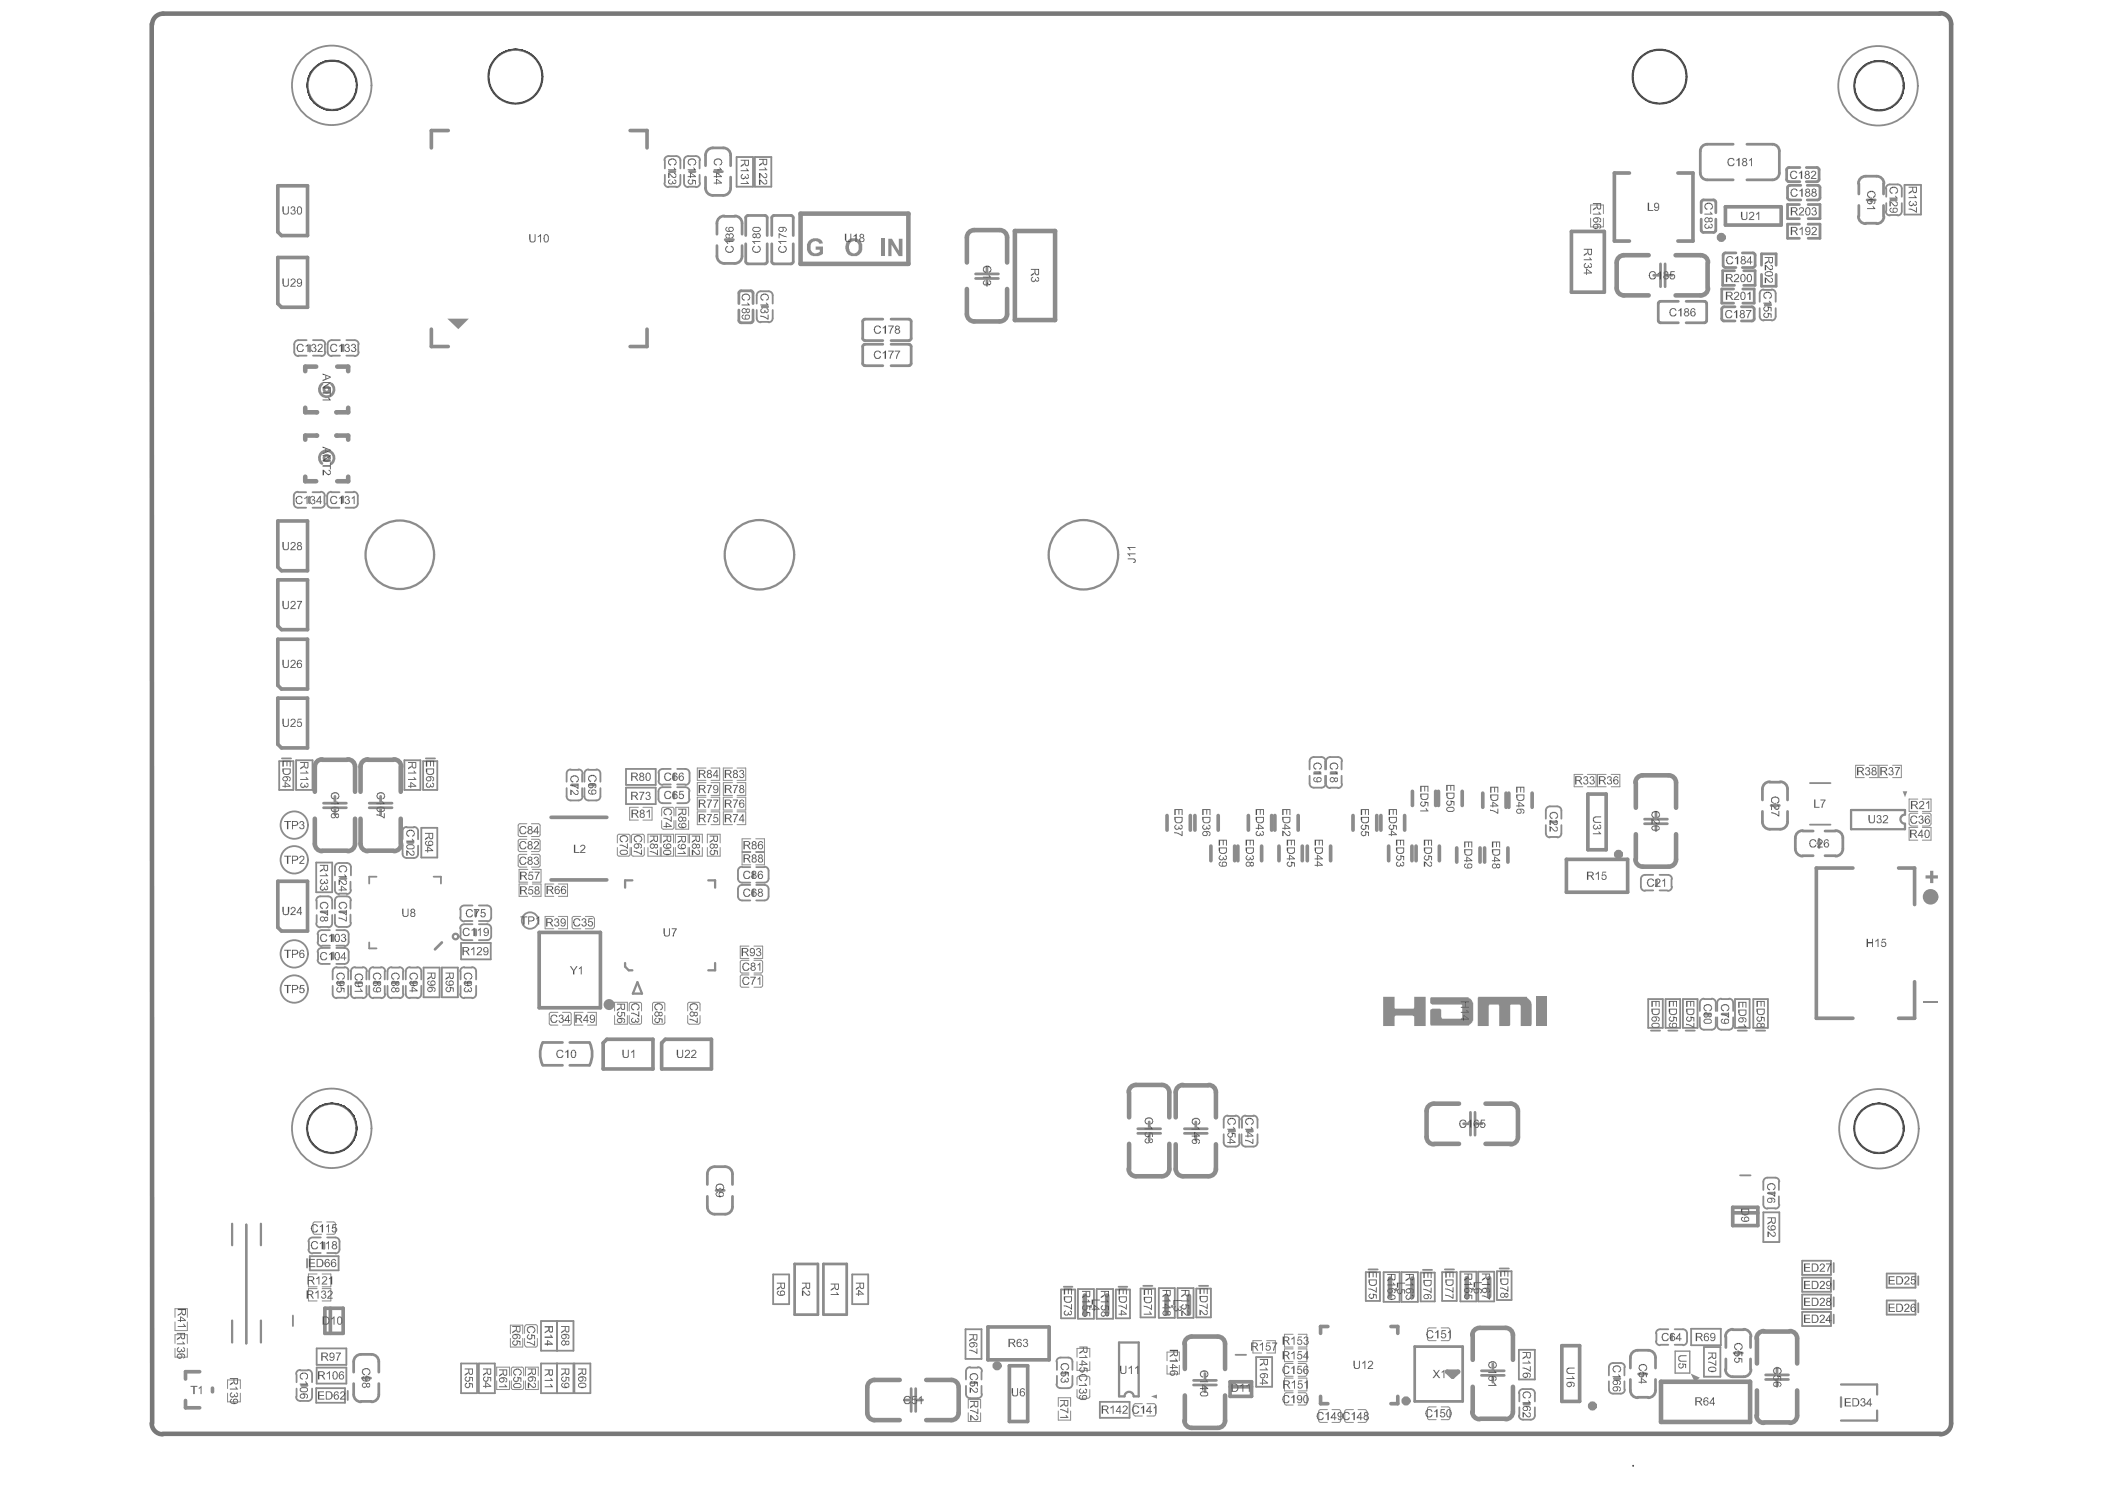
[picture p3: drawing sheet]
<svg xmlns="http://www.w3.org/2000/svg" width="297mm" height="210mm" viewBox="0 0 297 210" stroke-linecap="round" stroke-linejoin="round" font-family="sans-serif">
<g fill="#8c8c8c">
<path d="M268.5 111.6h.6l-.3 .9z"/>
<path d="M238.6 193.8l1.3 .5-.7 .7z"/>
<path d="M216.8 140.6h1.5v4.1h-1.5z"/>
<path d="M162.4 197l.9-.3v.6z"/>
<path d="M208.6 140.6h6.9v.2h.1l.4 .4 .1 .4v3.1h-1.5v-2.9l-.1-.1-1.4 .1-.1 2.9h-1.4l-.1-3h-1.4v.1v2.9h-1.6z"/>
<path d="M195.2 140.6h1.6l.1 1.7h2.6l.1-1.7h1.6v4.1h-1.6v-1.3l-.2-.1h-2.5l-.1 .1v1.3h-1.6z"/>
<path d="M63.1 45h3.1l-1.5 1.4z"/>
<path d="M201.9 140.7h5.3v.1l.3 .1 .2 .2 .2 .4v2.5l-.1 .2-.4 .3h-.1v.2h-5.4l-.1-2.2 .3-.2h1.1l.2 .1v1.1l.1 .2h2.7l.1-.1v-1.9h-4.2l-.3-.2z"/>
</g>
<g fill="none" stroke="#000" stroke-width=".14">
<circle cx="46.8" cy="12" r="3.5"/>
<circle cx="72.7" cy="10.8" r="3.8"/>
<circle cx="234.2" cy="10.8" r="3.8"/>
<circle cx="265.2" cy="12.1" r="3.5"/>
<circle cx="46.8" cy="159.1" r="3.5"/>
<circle cx="265.2" cy="159.2" r="3.5"/>
</g>
<g fill="none" stroke="#8c8c8c" stroke-width=".14">
<path d="M224.5 30.1v-1.2h1.8v1.2M224.5 30.8v1.2h1.8v-1.2M73.1 116.5v1.2M73.1 118.6v1.3M73.4 118.4h.9M73.4 118h.9M73.4 116.2h.9M75 118.4h1M75 118h1M75 116.2h1M76.2 116.5v1.2M76.2 118.6v1.3"/>
<path d="M87.1 117.9v1M87.1 119.5v1M87.4 117.7h1.3M88.9 117.9v1M88.9 119.5v1M89.1 117.9v1M89.1 119.5v1M89.4 117.7h1.3M90.1 113.9h-1.2v1.8h1.2M90.7 113.9h1.3v1.8h-1.3M90.9 117.9v1M90.9 119.5v1"/>
<path d="M91.4 118.9v-1.2h1.8v1.2M91.4 119.5v1.3h1.8v-1.3M93.3 118.9v-1.2h1.7v1.2M93.3 119.5v1.3h1.7v-1.3M93.4 114.1v1M93.4 115.7v1M93.6 113.9h1.2M93.6 117h1.2M95.1 114.1v1M95.1 115.7v1M95.3 118.9v-1.2h1.8v1.2M95.3 119.5v1.3h1.8v-1.3"/>
<path d="M95.4 115.1v-1.2h1.8v1.2M95.4 115.7v1.3h1.8v-1.3M97.3 118.9v-1.2h1.8v1.2M97.3 119.5v1.3h1.8v-1.3M99.6 114.5h-1.2v1.8h1.2M99.6 112.5h-1.2v1.8h1.2M99.6 110.4h-1.2v1.8h1.2M99.6 108.3h-1.2v1.8h1.2M99.8 118.9v-1.2h1.8v1.2M99.8 119.5v1.3h1.8v-1.3M100.3 114.5h1.3v1.8h-1.3M100.3 108.3h1.3v1.8h-1.3"/>
<path d="M100.3 110.4h1.3v1.8h-1.3M100.3 112.5h1.3v1.8h-1.3M103.4 108.3h-1.3v1.8h1.3M103.4 110.4h-1.3v1.8h1.3M103.4 112.5h-1.3v1.8h1.3M103.4 114.5h-1.3v1.8h1.3M104 114.5h1.2v1.8h-1.2M104 108.3h1.2v1.8h-1.2M104 110.4h1.2v1.8h-1.2M104 112.5h1.2v1.8h-1.2M105.9 118.3h-1.2v1.8h1.2M106.6 118.3h1.3v1.8h-1.3"/>
<path d="M223.4 109.2h-1.3v1.8h1.3M224 109.2h1.2v1.8h-1.2M226.6 109.2h-1.2v1.8h1.2M227.4 109.2h1.2v1.8h-1.2M263.1 108h-1.2v1.7h1.2M263.8 108h1.2v1.7h-1.2M266.4 108h-1.3v1.7h1.3M267.1 108h1.2v1.7h-1.2M269.4 115v1.2M269.7 114.7h.9M269.7 116.5h.9M270.6 116.7h-1.2v1.8h1.2"/>
<path d="M270.6 112.7h-1.2v1.8h1.2M271.3 112.7h1.2v1.8h-1.2M271.3 116.7h1.2v1.8h-1.2M271.3 114.7h.9M271.3 116.5h.9M272.5 115v1.2M73.1 120.8v1.3M73.4 120.1h.9M73.4 120.5h.9M73.4 122.3h.9M74.5 124.7h-1.3v1.7h1.3M74.5 122.6h-1.3v1.8h1.3"/>
<path d="M75 120.1h1M75 120.5h1M75 122.3h1M75.1 122.6h1.2v1.8h-1.2M75.1 124.7h1.2v1.7h-1.2M76.2 120.8v1.3M78.1 129.3h-1.2v1.7h1.2M78.1 124.7h-1.2v1.7h1.2M78.8 129.3h1.3v1.7h-1.3M78.8 124.7h1.3v1.7h-1.3M80.7 129.5v1.3M81 129.3h1"/>
<path d="M81 131h1M82.6 129.3h1M82.6 131h1M83.9 129.5v1.3M87.4 120.8h1.3M89.4 120.8h1.3M104.5 135.7v1.3M104.5 137.8v1.2M104.7 139.3h1M104.7 137.5h1M104.7 137.3h1M104.7 135.5h1"/>
<path d="M105.7 133.5h-1.2v1.7h1.2M105.9 120.3h-1.2v1.7h1.2M106.4 139.3h1M106.4 137.5h1M106.4 133.5h1.2v1.7h-1.2M106.4 137.3h1M106.4 135.5h1M106.6 120.3h1.3v1.7h-1.3M107.6 135.7v1.3M107.6 137.8v1.2M77.5 143.1v1.2M77.8 144.6h.9"/>
<path d="M77.8 142.8h.9M79.4 144.6h.9M79.4 142.8h.9M80.6 143.1v1.2M82.3 142.8h-1.2v1.8h1.2M82.9 142.8h1.2v1.8h-1.2M86.7 143.3v1.2h1.8v-1.2M86.7 142.6v-1.2h1.8v1.2M88.8 141.6v1M88.8 143.3v.9M89 144.5h1.3M89 141.4h1.3"/>
<path d="M90.5 141.6v1M90.5 143.3v.9M92.1 141.6v1M92.1 143.3v.9M92.3 144.5h1.3M92.3 141.4h1.3M93.8 141.6v1M93.8 143.3v.9M97 141.6v1M97 143.3v.9M97.3 144.5h1.2M97.3 141.4h1.2"/>
<path d="M98.8 141.6v1M98.8 143.3v.9M44.2 172.6v1.3M44.4 174.1h1M44.4 172.4h1M44.7 179.7h-1.2v1.8h1.2M45.5 179.7h1.2v1.8h-1.2M46.1 174.1h1M46.1 172.4h1M47.3 172.6v1.3M24.7 190.2v1.2h1.7v-1.2M24.7 185.8v-1.2h1.7v1.2"/>
<path d="M24.7 186.5v1.2h1.7v-1.2M24.7 189.5v-1.2h1.7v1.2M32.1 195.9v-1.2h1.8v1.2M32.1 196.5v1.3h1.8v-1.3M44.7 181.8h-1.2v1.7h1.2M45.5 181.8h1.2v1.7h-1.2M70.1 194.8v1.2h1.8v-1.2M70.1 194.1v-1.2h1.8v1.2M72 188.8v1.2h1.8v-1.2M72 188.2v-1.3h1.8v1.3M72.2 193.1v1M72.2 194.8v1"/>
<path d="M72.4 196h1.2M72.4 192.9h1.2M73.9 193.1v1M73.9 194.8v1M74 187.1v1M74 188.8v1M74.2 194.1v-1.2h1.8v1.2M74.2 194.8v1.2h1.8v-1.2M74.3 190h1.3M74.3 186.9h1.3M75.8 187.1v1M75.8 188.8v1"/>
<path d="M136.6 198.7v-1.3h1.8v1.3M136.6 199.3v1.2h1.8v-1.2M149.3 199v1.3h1.8v-1.3M149.3 198.4v-1.2h1.8v1.2M152 191.4v-1.2h1.8v1.2M152 192.1v1.2h1.8v-1.2M152 194.4v1M152 196v1M152.2 194.1h1.3M152.2 197.2h1.3M153.8 194.4v1M153.8 196v1"/>
<path d="M159.9 198.3v1.2M160.2 199.7h1M160.2 198h1M161.8 199.7h1M161.8 198h1M163.1 198.3v1.2M164.7 192.6v1.2h1.7v-1.2M164.7 192v-1.3h1.7v1.3M178 189.1h-1.2v1.8h1.2M178.7 189.1h1.3v1.8h-1.3M181.3 192.6v1.3M181.3 196.7v1.2"/>
<path d="M181.5 196.5h1M181.5 198.2h1M181.5 192.3h1M181.5 194.1h1M182.5 194.4h-1.2v1.8h1.2M182.5 188.2h-1.2v1.8h1.2M182.5 190.3h-1.2v1.8h1.2M183.2 188.2h1.2v1.8h-1.2M183.2 190.3h1.2v1.8h-1.2M183.2 194.4h1.2v1.8h-1.2M183.2 196.5h1M183.2 198.2h1"/>
<path d="M183.2 192.3h1M183.2 194.1h1M184.4 192.6v1.3M184.4 196.7v1.2M186.1 199.1v1.3M186.3 198.8h1M188 198.8h.9M189.2 199.1v1.3M189.8 199.1v1.3M190 198.8h1M191.6 198.8h1M192.9 199.1v1.3"/>
<path d="M201.4 187.6v1.3M201.4 198.7v1.3M201.7 198.5h1M201.7 187.3h1M201.7 189.1h1M203.4 198.5h.9M203.4 187.3h.9M203.4 189.1h.9M204.6 187.6v1.3M204.6 198.7v1.3M186.3 200.7h1M188 200.7h.9"/>
<path d="M190 200.7h1M191.6 200.7h1M201.7 200.3h1M203.4 200.3h.9"/>
</g>
<g fill="none" stroke="#8c8c8c" stroke-width=".26">
<path d="M93.8 22.6v1.2M93.8 24.7v1.1M94.3 26.3h1.1M94.3 22h1.1M96 22.6v1.2M96 24.7v1.1M96.5 22.6v1.2M96.5 24.7v1.1M97.1 26.3h1.1M97.1 22h1.1M98.7 22.6v1.2M98.7 24.7v1.1"/>
<path d="M103.9 22.2h2.4v4.1h-2.4zM106.5 22.2h2.3v4.1h-2.3zM266.2 26.6v1.2M266.2 28.7v1.1M266.7 30.3h1.1M266.7 26h1.1M268.4 26.6v1.2M268.4 28.7v1.1M268.8 26.1h2.3v4.2h-2.3zM41.5 48.6v1.1M42.1 48h1.2M42.1 50.2h1.2"/>
<path d="M44.2 48h1.1M44.2 50.2h1.1M45.8 48.6v1.1M46.2 48.6v1.1M46.8 48h1.2M46.8 50.2h1.2M48.9 48h1.1M48.9 50.2h1.1M50.6 48.6v1.1M106.8 41.7v1.1M106.8 43.7v1.2M107.4 45.4h1.1"/>
<path d="M107.4 41.1h1.1M109 41.7v1.1M109 43.7v1.2M248.3 41.4v1.2M248.3 43.5v1.1M248.9 45.1h1.1M248.9 40.9h1.1M250.6 41.4v1.2M250.6 43.5v1.1M41.5 69.9v1.1M42 71.6h1.2M42 69.4h1.2"/>
<path d="M44.1 71.6h1.1M44.1 69.4h1.1M45.8 69.9v1.1M46.2 69.9v1.1M46.7 71.6h1.2M46.7 69.4h1.2M48.7 71.6h1.2M48.7 69.4h1.2M50.5 69.9v1.1M39.4 107.4h2v4h-2zM39.8 107h1.3M41.8 107.2h2.3v4.2h-2.3z"/>
<path d="M56.8 117.3v1.1M56.8 119.3v1.2M57.1 107.2h2.2v4.2h-2.2zM57.4 116.7h1M59 117.3v1.1M59 119.3v1.2M59.5 116.8h2.2v4.2h-2.2zM59.7 107.4h2v4h-2zM60.1 107h1.3M80 109.2v1.1M80 111.2v1.1M80.5 112.9h1.1"/>
<path d="M80.5 108.6h1.1M82.1 109.2v1.1M82.1 111.2v1.1M82.5 109.2v1.1M82.5 111.2v1.1M83 112.9h1.1M83 108.6h1.1M84.7 109.2v1.1M84.7 111.2v1.1M88.3 111.1h4.2v2.3h-4.2zM88.3 108.5h4.2v2.2h-4.2zM92.9 111.6v1.1"/>
<path d="M93 109v1.1M93.5 113.3h1.2M93.5 111h1.2M93.6 108.5h1.1M93.6 110.7h1.1M95.6 113.3h1.1M95.6 111h1.1M95.6 108.5h1.1M95.6 110.7h1.1M97.2 111.6v1.1M97.3 109v1.1M184.8 107.4v1.1"/>
<path d="M184.8 109.4v1.1M185.4 111.1h1.1M185.4 106.8h1.1M187 107.4v1.1M187 109.4v1.1M187.1 107.4v1.1M187.1 109.4v1.1M187.7 111.1h1.1M187.7 106.8h1.1M189.3 107.4v1.1M189.3 109.4v1.1M218.1 114.3v1.2"/>
<path d="M218.1 116.4v1.2M218.7 118.1h1M218.7 113.8h1M220.3 114.3v1.2M220.3 116.4v1.2M255.4 116.3h2.9M255.4 110.5h2.9M44.6 121.7h2.3v4.2h-2.3zM44.7 127v1.2M44.7 129.1v1.1M44.9 131.8v1.1M44.9 134.3v1.1"/>
<path d="M45.2 130.8h1.1M45.2 126.4h1.1M45.5 133.4h1.1M45.5 136h1.1M45.5 133.7h1.1M45.5 131.2h1.1M46.9 127v1.2M46.9 129.1v1.1M46.9 137v1.2M46.9 139.1v1.1M47.3 122.3v1.2M47.3 124.4v1.1"/>
<path d="M47.3 127v1.2M47.3 129v1.2M47.5 133.4h1.1M47.5 136h1.1M47.5 133.7h1.1M47.5 131.2h1.1M47.5 136.5h1.1M47.8 130.8h1.1M47.8 126.4h1.1M47.8 126.1h1.1M47.8 121.7h1.1M49.1 137v1.2"/>
<path d="M49.1 139.1v1.1M49.2 131.8v1.1M49.2 134.3v1.1M49.5 124.4v1.1M49.5 127v1.2M49.5 129v1.2M49.5 122.3v1.2M49.5 137v1.2M49.5 139.1v1.1M50.1 136.5h1.1M51.7 137v1.2M51.7 139.1v1.1"/>
<path d="M52.1 132.9v.9h1M52.1 137v1.2M52.1 139.1v1.1M52.7 136.5h1.1M53.1 123.7h-1v.9M54.3 137v1.2M54.3 139.1v1.1M54.7 137v1.2M54.7 139.1v1.1M55.3 136.5h1.1M56.9 137v1.2M56.9 139.1v1.1"/>
<path d="M57.3 137v1.2M57.3 139.1v1.1M57.4 121h1M57.8 136.5h1.1M59.5 137v1.2M59.5 139.1v1.1M59.8 136.5h2.2v4.2h-2.2zM61.2 123.7h1v.9M62.4 136.5h2.2v4.2h-2.2zM65 128.3v1.1M65 131v1M65 137v1.2"/>
<path d="M65 139.1v1.1M65.1 133h4.2v2.3h-4.2zM65.5 136.5h1.1M65.6 127.7h1.1M65.6 129.9h1.1M65.6 130.4h1.1M65.6 132.6h1.1M67.2 137v1.2M67.2 139.1v1.1M67.6 127.7h1.1M67.6 129.9h1.1M67.6 130.4h1.1"/>
<path d="M67.6 132.6h1.1M69.3 128.3v1.1M69.3 131v1M104.1 122.8v1.1M104.1 125.4v1M104.7 127h1.2M104.7 124.8h1.2M104.7 124.5h1.2M104.7 122.3h1.2M106.7 127h1.2M106.7 124.8h1.2M106.7 124.5h1.2"/>
<path d="M106.7 122.3h1.2M108.5 122.8v1.1M108.5 125.4v1M231.5 124v1.1M232.1 125.6h1.2M232.1 123.4h1.2M234.2 125.6h1.1M234.2 123.4h1.1M235.9 124v1.1M47.5 140.7h1.1M50.1 140.7h1.1M52.7 140.7h1.1"/>
<path d="M55.3 140.7h1.1M57.8 140.7h1.1M65.5 140.7h1.1M172.7 157.9v1.2M173.3 157.4h1.1M174.9 157.9v1.2M175.3 157.9v1.2M175.8 157.4h1.1M177.4 157.9v1.2M232.6 140.9h2v4.1h-2zM233 145.4h1.3M235 140.9h2.1v4.1h-2.1z"/>
<path d="M235.4 145.4h1.3M237.5 140.9h2v4.1h-2zM237.9 145.4h1.3M239.9 141.5v1.1M239.9 143.5v1.2M240.4 140.9h1.1M240.4 145.3h1.1M242.1 141.5v1.1M242.1 143.5v1.2M242.3 141.5v1.1M242.3 143.5v1.2M242.9 140.9h1.1"/>
<path d="M242.9 145.3h1.1M244.6 141.5v1.1M244.6 143.5v1.2M244.8 140.9h2.1v4.1h-2.1zM245.2 145.4h1.3M247.4 140.9h2.1v4.1h-2.1zM247.8 145.4h1.3M43.3 177.6v1.2M43.6 175.1v1.1M43.7 177.2h4.1v2h-4.1zM44.2 176.8h1.1M44.2 174.6h1.1"/>
<path d="M46.2 176.8h1.1M46.2 174.6h1.1M47.9 175.1v1.1M109.1 179.8h2.3v4.2h-2.3zM120.3 179.8h2.2v4.2h-2.2zM172.7 160v1.2M173.3 161.7h1.1M174.9 160v1.2M175.2 160v1.2M175.8 161.7h1.1M177.4 160v1.2M192.7 179.5h2v4h-2z"/>
<path d="M193.1 179.1h1.3M195.2 179.5h2.3v4.1h-2.3zM197.8 179.5h2.3v4.1h-2.3zM200.5 179.5h2v4.1h-2zM200.8 179.1h1.3M203.5 179.5h2.1v4h-2.1zM203.9 179.1h1.3M206.1 179.4h2.2v4.2h-2.2zM208.6 179.4h2.2v4.2h-2.2zM211.2 179.3h2.1v4.1h-2.1zM211.6 178.9h1.3M245.5 165.8h1.5"/>
<path d="M248.8 166.7v1.2M248.8 168.8v1.1M248.8 171h2.3v4.2h-2.3zM249.4 170.4h1.1M249.4 166.1h1.1M251 166.7v1.2M251 168.8v1.1M254.3 177.8h4.1v2h-4.1zM258.8 178.2v1.3M266.2 179.7h4.1v1.9h-4.1zM41.3 185.6v1.5M41.8 193.9v1.1"/>
<path d="M41.8 195.9v1.1M42.4 197.6h1.1M42.4 193.3h1.1M44 193.9v1.1M44 195.9v1.1M44.6 195.8h4.1v2.1h-4.1zM44.7 192.9h4.2v2.3h-4.2zM44.7 190.2h4.2v2.3h-4.2zM49.1 196.2v1.3M65.1 192.3h2.2v4.2h-2.2zM67.6 192.3h2.2v4.2h-2.2zM76.3 192.3h4.6v4.2h-4.6z"/>
<path d="M76.3 186.3h4.6v4.2h-4.6zM78.6 186.3v4.2M78.6 192.3v4.2M81.1 192.3h2.2v4.2h-2.2zM136.2 187.5h2.3v4.2h-2.3zM136.3 193.5v1.1M136.3 195.5v1.2M136.9 192.9h1.1M136.9 197.2h1.1M138.5 193.5v1.1M138.5 195.5v1.2M149.1 192.1v1.1"/>
<path d="M149.1 194.1v1.1M149.7 195.8h1.1M149.7 191.5h1.1M149.7 181.9h2v4.1h-2zM150.1 181.5h1.2M151.3 192.1v1.1M151.3 194.1v1.1M152.1 181.8h2.3v4.2h-2.3zM154.8 181.8h2.3v4.2h-2.3zM155.2 197.8h4.2v2.2h-4.2zM157.5 181.9h2v4.1h-2zM157.8 181.5h1.3"/>
<path d="M160.9 181.8h2.1v4h-2.1zM161.3 181.4h1.3M163.5 181.7h2.3v4.2h-2.3zM166.2 181.7h2.2v4.2h-2.2zM168.8 181.8h2.1v4h-2.1zM169.2 181.4h1.3M174.4 191.1h1.4M177.3 191.4h2.2v4.2h-2.2zM214.3 190.4h2.3v4.2h-2.3zM214.4 196.5v1.2M214.4 198.5v1.2M214.9 195.9h1.1"/>
<path d="M216.6 196.5v1.2M216.6 198.5v1.2M227 192.9v1.1M227 194.9v1.1M227.6 196.6h1.1M227.6 192.3h1.1M229.2 192.9v1.1M229.2 194.9v1.1M233.7 188.1v1.1M234.3 189.7h1.1M234.3 187.5h1.1M236.3 189.7h1.2"/>
<path d="M236.3 187.5h1.2M238.1 188.1v1.1M238.6 187.4h4.2v2.4h-4.2zM240.4 190h2.4v4.2h-2.4zM254.3 180.2h4.1v2h-4.1zM254.3 182.6h4.1v2.1h-4.1zM254.3 185.1h4.1v2h-4.1zM258.8 180.6v1.3M258.8 183v1.3M258.8 185.4v1.3M266.2 183.5h4.1v1.9h-4.1zM270.7 180v1.3"/>
<path d="M270.7 183.8v1.3M214.9 200.3h1.1"/>
</g>
<g fill="none" stroke="#8c8c8c" stroke-width=".52">
<path d="M63.3 18.4h-2.4v2.5M88.9 18.4h2.4v2.5M39.2 36.3h4.2v7h-3.7l-.5-.5zM39.2 26.2h4.2v7h-3.7l-.5-.5zM221.7 32.7h4.7v8.5h-4.7zM229.9 24.4h-2.1v9.6h2.1M236.8 24.4h2.1v9.6h-2.1M243.5 29.2h7.8v2.5h-7.8zM60.9 46.4v2.5h2.4M91.3 46.4v2.5h-2.4M39.2 73.5h4.2v7h-3.7l-.5-.5zM39.2 98.5h4.2v7h-3.7l-.5-.5z"/>
<path d="M39.2 90.2h4.2v7h-3.7l-.5-.5zM39.2 81.8h4.2v7h-3.7l-.5-.5zM77.8 115.3h7.8M164.7 115v2.1M168 115v2.1M168.6 115v2.1M170.9 119.4v2M171.9 115v2.1M174.2 119.4v2M174.7 119.4v2M176.2 115v2.1M178 119.4v2"/>
<path d="M179.4 115v2.1M179.9 115v2.1M180.5 119.4v2M183.2 115v2.1M183.8 119.4v2M184.5 119.4v2M187.8 119.4v2M190.9 115v2.1M194.3 115v2.1M194.9 115v2.1M196 119.4v2M198.2 115v2.1"/>
<path d="M199.2 119.4v2M199.3 111.6v2M199.8 119.4v2M202.6 111.6v2M203 111.6v2M203.1 119.4v2M205.6 119.6v2M206.3 111.6v2M208.8 119.6v2M209.2 111.9v2M209.5 119.6v2M212.5 111.9v2"/>
<path d="M212.8 119.6v2M212.9 111.9v2M216.2 111.9v2M224.1 112h2.5v7.9h-2.5zM39.2 124.3h4.2v7h-3.7l-.5-.5zM76.1 131.5h8.6v10.7h-8.6zM77.8 124.1h7.8M221 121.2h8.7v4.7h-8.7zM261.5 122.4h-5.2v21.2h5.2M267.9 122.4h2.3v5.2M270.2 138.5v5.1h-2.3M85.1 147.1l.5-.5h6.5v4.2h-7z"/>
<path d="M93.4 147.1l.5-.5h6.5v4.2h-7zM244.5 170.3h3.6v2.6h-3.6zM244.5 171.1h3.6M26.2 197.6v1h2M28.2 193.5h-2v1M30 195.8v.5M45.8 184.5h2.6v3.6h-2.6zM46.6 184.5v3.6M139.4 187.2h8.6v4.6h-8.6zM142.4 192.7h2.6v7.8h-2.6zM173.6 194.9h3v2.1h-3zM173.6 195.6h3"/>
<path d="M186.3 197v1h1.1M187.4 187.1h-1.1v1M196.3 187.1h.9v1M197.2 197v1h-.9M220.4 189.8h2.5v7.9h-2.5z"/>
</g>
<g fill="none" stroke="#8c8c8c" stroke-width=".32">
<path d="M268.8 114.9v-.6h-7.6v2.7h7.6v-.8M88.2 135.8v.6l.5 .5h.5M89.2 124.2h-1v1M89.9 138.6l.7 1.6h-1.3zM99.9 124.2h1v1M100.9 135.8v1.1h-1M32.8 172.6v3.1M34.8 172.8v16.7M36.8 172.6v3.1M32.8 186.3v3.1M36.8 186.3v3.1M158.7 197h-.8v-7.6h2.8v7.6h-.7"/>
<path d="M259.8 195.3h5.1v1.4M259.8 197.1v1.4M264.9 199v1.4h-5.1"/>
</g>
<g fill="none" stroke="#8c8c8c" stroke-width=".39">
<path d="M94.5 24.2h.7M97.3 24.2h.8M99.6 21.9v1.5M99.6 25v1.5M100.6 27.6h1.5M100.6 20.9h1.5M100.8 24.2h1.1M101.2 31.5v1.5M101.2 34.6v1.5M101.4 24v.4M102.2 37.2h1.5M102.2 30.5h1.5"/>
<path d="M102.3 33.8h1.2M102.9 33.6v.4M103.1 21.9v1.5M103.1 25v1.5M104.7 31.5v1.5M104.7 34.6v1.5M105.2 30.7v2.5M105.2 34.4v2.5M105.6 37.2h2.3M105.6 30.4h2.3M108.3 30.7v2.5M108.3 34.4v2.5"/>
<path d="M108.9 30.7v2.5M108.9 34.4v2.5M109.2 37.2h2.4M109.2 30.4h2.4M111.9 30.7v2.5M111.9 34.4v2.5M137.7 39.3h3.2M137.7 38.6h3.2M139.3 37.7v.9M139.3 39.3v1M233.4 38.8h.9M234.3 37.2v3.2"/>
<path d="M235 38.8h.9M235 37.2v3.2M239.9 21.3v3.1M240.1 28.5v1.5M240.1 30.9v1.6M240.4 28.2h1.4M240.4 32.8h1.4M240.9 25.4h3.7M240.9 20.3h3.7M242.1 28.5v1.5M242.1 30.9v1.6M243.2 36v1.4"/>
<path d="M243.5 35.7h1.5M243.5 37.7h1.5M244.8 38.2h-1.7v2.1h1.7M245.9 35.7h1.4M245.9 37.7h1.4M246.1 38.2h1.6v2.1h-1.6M246.5 25.4h3.6M246.5 20.3h3.6M247.7 36v1.4M248.6 37.4v-1.6h2v1.6M248.6 38.7v1.7h2v-1.7M251.1 21.3v3.1"/>
<path d="M252.1 24v1.3M252.2 26.5v1.4M252.4 25.6h1.6M252.4 23.6h1.6M252.6 28.2h1.5M252.6 26.1h1.5M253.9 28.8h-1.7v2h1.7M253.9 31.6h-1.7v2h1.7M254.9 25.6h1.5M254.9 23.6h1.5M255 28.2h1.5M255 26.1h1.5"/>
<path d="M255.1 28.8h1.7v2h-1.7M255.1 31.6h1.7v2h-1.7M256.7 24v1.3M256.8 26.5v1.4M262.3 25.9v1.5M262.3 29v1.5M263.3 31.5h1.5M263.3 24.9h1.5M263.5 28.2h1.1M264 28v.4M265.8 25.9v1.5M265.8 29v1.5"/>
<path d="M266.8 28.2h.8M43.7 48.8v.7M48.4 48.7v.8M104.3 41.3v1.5M104.3 43.7v1.5M104.6 45.5h1.3M104.6 41h1.3M106.3 41.3v1.5M106.3 43.7v1.5M107.6 43.3h.7M121.7 45.3v2.4M121.7 48.9v2.4"/>
<path d="M122.1 51.6h2.5M122.1 48.6h2.5M122.1 48h2.5M122.1 45h2.5M125.7 51.6h2.5M125.7 48.6h2.5M125.7 48h2.5M125.7 45h2.5M128.6 45.3v2.4M128.6 48.9v2.4M234 42.8v2.4M234.3 45.5h2.5"/>
<path d="M234.3 42.5h2.5M237.9 45.5h2.6M237.9 42.5h2.6M240.8 42.8v2.4M243 43.6v1.4M243.3 45.3h1.5M243.3 43.3h1.5M244.6 40.8h-1.6v2h1.6M245.7 45.3h1.5M245.7 43.3h1.5M245.9 40.8h1.6v2h-1.6M247.5 43.6v1.4"/>
<path d="M249.1 43h.8M43.7 70.1v.8M48.4 70.1v.7M45.7 113.9h3.2M45.7 113.3h3.2M47.3 112.3v1M47.3 113.9v1M52.1 113.9h3.2M52.1 113.3h3.2M53.7 112.3v1M53.7 113.9v1M57.5 118.8h.8"/>
<path d="M80.7 110.7h.7M83.2 110.7h.8M95.1 109.2v.8M95.1 111.8v.8M185.5 109h.8M187.8 109h.8M218.8 115.9h.8M232.1 115.6h3.2M232.1 116.2h3.2M233.7 114.6v1M233.7 116.2v1M248.7 111.3v1.5"/>
<path d="M248.7 114.5v1.4M249.7 110.3h1.5M249.7 117h1.5M249.9 113.6h1.2M250.5 113.4v.4M252.2 111.3v1.5M252.2 114.5v1.4M253.3 118.2v1.5M254.4 117.2h1.5M256.5 119h.4M256.7 118.4v1.1M257.5 117.2h1.5"/>
<path d="M260 118.2v1.5M45.3 128.6h.8M47 131.9v.8M47 134.4v.8M47.7 138.6h.7M48 128.6h.7M48 123.9h.8M50.2 138.6h.8M52.8 138.6h.8M55.4 138.6h.8M58 138.6h.7M62.4 132.9l-1 1"/>
<path d="M65.6 138.6h.8M67.1 128.4v.8M67.1 131.1v.8M106.3 123v.8M106.3 125.5v.8M233.7 124.2v.8M254.4 120.7h1.5M257.5 120.7h1.5M76.6 150.3h2.8M76.6 147.1h2.8M80.4 150.3h2.8M80.4 147.1h2.8"/>
<path d="M160.6 159.9h3.2M160.6 159.2h3.2M162.2 158.3v.9M162.2 159.9v.9M167.1 159.9h3.3M167.1 159.2h3.3M168.7 158.3v.9M168.7 159.9v.9M173.5 159.6h.7M176 159.6h.7M206.5 158.5h1M207.5 156.9v3.2"/>
<path d="M208.1 156.9v3.2M208.1 158.5h1M240.6 143.1h.7M243 143.1h.8M45.7 175.3v.8M99.8 165.6v1.5M99.8 168.8v1.4M100.8 171.3h1.5M100.8 164.6h1.5M101 167.9h1.2M101.6 167.7v.4M103.4 165.6v1.5"/>
<path d="M103.4 168.8v1.4M112.1 178.3h3.3v7.1h-3.3zM116.2 178.3h3.3v7.1h-3.3zM249.6 168.3h.8M42.6 195.4h.7M49.9 192.1v1.5M49.9 195.2v1.5M50.9 197.7h1.5M50.9 191.1h1.5M51.1 194.4h1.2M51.7 194.2v.4M53.5 192.1v1.5"/>
<path d="M53.5 195.2v1.5M127.6 197.5h1M128.6 195.9v3.2M129.2 195.9v3.2M129.2 197.5h1M137 195h.8M149.9 193.7h.7M168.4 195.4h3.2M168.4 194.7h3.2M170 193.8v.9M170 195.4v.9M199.6 190h6.8v7.7h-6.8z"/>
<path d="M209 193.4h3.3M209 194h3.3M210.7 192.4v1M210.7 194v1M215 198.1h.8M227.8 194.5h.8M230.1 191.5v1.5M230.1 194.6v1.5M231.1 197.1h1.5M231.1 190.5h1.5M231.2 193.8h1.2M231.8 193.6v.4"/>
<path d="M233.6 191.5v1.5M233.6 194.6v1.5M235.9 188.2v.8M243.5 188.5v1.6M243.5 191.7v1.5M244.5 194.2h1.6M244.5 187.6h1.6M244.7 190.9h1.2M245.3 190.7v.4M247 188.5v1.6M247 191.7v1.5M249.1 194h3.3"/>
<path d="M249.1 194.6h3.3M250.8 193v1M250.8 194.6v1"/>
</g>
<path d="M236.4 190.6h2v3.1h-2z" fill="none" stroke="#8c8c8c" stroke-width=".19"/>
<g fill="none" stroke="#8c8c8c" stroke-width=".64">
<path d="M113 30.1h15.2v7.1h-15.2zM136.4 33.5v3.5M137.5 32.5h3.5M142.1 33.5v3.5M143.2 32.6h5.7v12.5h-5.7zM228.1 37.1v3.5M229.1 36h3.5M236.4 36h3.6M241 37.1v3.5M43.1 57.5v.7h1.6M44.6 51.7h-1.5v.7M47.6 51.7h1.5v.7"/>
<path d="M49.1 57.5v.7h-1.6M136.4 40.8v3.5M137.5 45.3h3.5M142.1 40.8v3.5M229.1 41.7h3.5M236.4 41.7h3.6M43.1 67.2v.7h1.5M44.7 61.4h-1.6v.6M47.5 61.4h1.6v.6M49.1 67.2v.7h-1.5M44.4 108.1v3.6M44.4 115.5v3.5"/>
<path d="M45.5 120h3.5M45.5 107.2h3.5M50.1 108.1v3.6M50.1 115.5v3.5M50.9 108.1v3.6M50.9 115.5v3.5M51.9 120h3.6M51.9 107.2h3.6M56.5 108.1v3.6M56.5 115.5v3.5M230.8 110.4v3.5M230.8 117.7v3.5"/>
<path d="M231.8 109.4h3.6M236.5 110.4v3.5M236.5 117.7v3.5M231.8 122.3h3.6M159.3 154.1v3.5M160.3 153h3.6M165 154.1v3.5M165.9 154.1v3.5M166.9 153.1h3.6M171.6 154.1v3.5M201.3 156.8v3.6M202.3 155.7h3.6"/>
<path d="M209.6 155.7h3.6M214.2 156.8v3.6M159.3 161.4v3.6M160.3 165.9h3.6M165 161.4v3.6M165.9 161.4v3.6M166.9 165.9h3.6M171.6 161.4v3.6M202.3 161.4h3.6M209.6 161.4h3.6M122.4 195.8v3.5M123.3 194.7h3.7"/>
<path d="M130.7 194.7h3.5M135.3 195.8v3.5M153.1 182.7v2.6M156.2 182.7v2.6M164.6 182.8v2.5M167.2 189.6v3.5M167.2 196.8v3.7M167.8 182.8v2.5M168.2 188.5h3.6M172.9 189.6v3.5M172.9 196.8v3.7M196.1 180.4v2.5"/>
<path d="M199.3 180.4v2.5M204.2 193.5h1.6l-.8 .7zM207 180.3v2.6M207.8 188.3v3.5M207.8 195.6v3.6M208.8 187.3h3.7M210.1 180.3v2.6M213.5 188.3v3.5M213.5 195.6v3.6M234.4 194.9h12.6v5.7h-12.6zM247.9 188.8v3.5M247.9 196.1v3.6"/>
<path d="M248.9 187.8h3.6M253.6 188.8v3.5M253.6 196.1v3.6M123.3 200.3h3.7M130.7 200.3h3.5M168.2 201.4h3.6M208.8 200.1h3.7M248.9 200.7h3.6"/>
</g>
<g fill="#8c8c8c">
<path d="M271.7 123.5h.7v-.7h.4v.7h.7v.4h-.7v.7h-.4v-.7h-.7z"/>
<path d="M114 34.1h.1a1.32 1.32 0 0 1 1.9-.1l.1 .3-.5 .1a.68 .68 0 0 0-.9-.3 .68 .68 0 0 0-.3 .9 .72 .72 0 0 0 .4 .7 .72 .72 0 0 0 .8-.2l.1-.3h-.6v-.4h1v1l-.2 .2-.6 .1a1.24 1.24 0 0 1-1.4-1.6z"/>
<path d="M271.5 141.2h2v.3h-2z"/>
<path d="M124.4 33.7h.5v2.4h-.5z"/>
<path d="M125.3 33.7h.6l.9 1.7v-1.7h.5v2.4h-.5l-1-1.6v1.6h-.5z"/>
<path d="M119.5 34.1a1.22 1.22 0 0 1 1.4-.4 1.22 1.22 0 0 1 .8 1.3 1.18 1.18 0 0 1-1 1.1 1.18 1.18 0 0 1-1.3-.8 1.5 1.5 0 0 1 .1-1.2zM119.9 34.3v.1a.87 .87 0 0 0 .5 1.3 .88 .88 0 0 0 .8-.6 .88 .88 0 0 0-.3-.9 .59 .59 0 0 0-1 .1z"/>
</g>
<g fill="none" stroke="#8c8c8c" stroke-width=".14">
<path d="M73.1 119.9l.3 .2M73.1 117.7l.3 .3M73.4 118.4l-.3 .2M73.4 116.2l-.3 .3M76 118.4l.2 .2M76 116.2l.2 .3M76.2 119.9l-.2 .2M76.2 117.7l-.2 .3M87.4 117.7l-.3 .2M88.7 117.7l.2 .2M89.4 117.7l-.3 .2M90.7 117.7l.2 .2"/>
<path d="M93.4 116.7l.2 .3M93.6 113.9l-.2 .2M94.8 113.9l.3 .2M95.1 116.7l-.3 .3M269.4 116.2l.3 .3M269.7 114.7l-.3 .3M272.2 114.7l.3 .3M272.5 116.2l-.3 .3M73.1 122.1l.3 .2M73.4 120.5l-.3 .3M76 120.5l.2 .3M76.2 122.1l-.2 .2"/>
<path d="M80.7 130.8l.3 .2M81 129.3l-.3 .2M83.6 129.3l.2 .2M83.8 130.8l-.2 .2M87.1 120.5l.3 .3M88.9 120.5l-.2 .3M89.1 120.5l.3 .3M90.9 120.5l-.2 .3M104.5 139l.2 .3M104.5 137l.2 .3M104.7 135.5l-.2 .2M104.7 137.5l-.2 .3"/>
<path d="M107.4 135.5l.2 .2M107.4 137.5l.2 .3M107.6 139l-.2 .3M107.6 137l-.2 .3M77.5 144.3l.3 .3M77.8 142.8l-.3 .3M80.3 142.8l.3 .3M80.6 144.3l-.3 .3M88.8 144.2l.2 .3M89 141.4l-.2 .2M90.3 141.4l.2 .2M90.5 144.2l-.2 .3"/>
<path d="M92.1 144.2l.2 .3M92.3 141.4l-.2 .2M93.6 141.4l.2 .2M93.8 144.2l-.2 .3M97 144.2l.3 .3M97.3 141.4l-.3 .2M98.5 141.4l.3 .2M98.8 144.2l-.3 .3M44.2 173.9l.2 .2M44.4 172.4l-.2 .2M47.1 172.4l.2 .2M47.3 173.9l-.2 .2"/>
<path d="M72.2 195.8l.2 .2M72.4 192.9l-.2 .2M73.6 192.9l.3 .2M73.9 195.8l-.3 .2M74.1 189.8l.2 .2M74.3 186.9l-.2 .2M75.6 186.9l.2 .2M75.8 189.8l-.2 .2M152 197l.2 .2M152.2 194.1l-.2 .3M153.5 194.1l.3 .3M153.8 197l-.3 .2"/>
<path d="M160 199.5l.2 .2M160.2 198l-.2 .3M162.8 198l.3 .3M163.1 199.5l-.3 .2M181.3 197.9l.2 .3M181.3 193.9l.2 .2M181.5 196.5l-.2 .2M181.5 192.3l-.2 .3M184.2 196.5l.2 .2M184.2 192.3l.2 .3M184.4 197.9l-.2 .3M184.4 193.9l-.2 .2"/>
<path d="M186.3 198.8l-.2 .3M188.9 198.8l.3 .3M190 198.8l-.2 .3M192.6 198.8l.3 .3M201.4 188.9l.3 .2M201.7 198.5l-.3 .2M201.7 187.3l-.3 .3M204.3 198.5l.3 .2M204.3 187.3l.3 .3M204.6 188.9l-.3 .2M186.1 200.4l.2 .3M189.2 200.4l-.3 .3"/>
<path d="M189.8 200.4l.2 .3M192.9 200.4l-.3 .3M201.4 200l.3 .3M204.6 200l-.3 .3"/>
</g>
<g fill="none" stroke="#8c8c8c" stroke-width=".32">
<path d="M268.8 114.9a.64 .64 0 0 0-.6 .7 .64 .64 0 0 0 .6 .6M158.7 197a.64 .64 0 0 1 .6-.7 .64 .64 0 0 1 .7 .7"/>
<circle cx="56.4" cy="78.3" r="4.8"/>
<circle cx="107.2" cy="78.3" r="4.9"/>
<circle cx="152.9" cy="78.3" r="4.9"/>
<circle cx="64.3" cy="132.1" r=".39"/>
</g>
<g fill="none" stroke="#8c8c8c" stroke-width=".26">
<path d="M93.8 25.8a.58 .58 0 0 0 .5 .6M94.3 22a.58 .58 0 0 0-.5 .6M95.4 22a.58 .58 0 0 1 .6 .6M96 25.8a.58 .58 0 0 1-.6 .6M96.5 25.8a.58 .58 0 0 0 .6 .6M97.1 22a.58 .58 0 0 0-.6 .6M98.2 22a.58 .58 0 0 1 .6 .6M98.8 25.8a.58 .58 0 0 1-.6 .6M266.1 29.8a.58 .58 0 0 0 .6 .6M266.7 26a.58 .58 0 0 0-.6 .6M267.8 26a.58 .58 0 0 1 .6 .6M268.4 29.8a.58 .58 0 0 1-.6 .6"/>
<path d="M41.5 49.7a.58 .58 0 0 0 .6 .5M42.1 48a.58 .58 0 0 0-.6 .6M45.3 48a.58 .58 0 0 1 .6 .6M45.9 49.7a.58 .58 0 0 1-.6 .5M46.2 49.7a.58 .58 0 0 0 .6 .5M46.8 48a.58 .58 0 0 0-.6 .6M50 48a.58 .58 0 0 1 .6 .6M50.6 49.7a.58 .58 0 0 1-.6 .5M106.8 44.9a.58 .58 0 0 0 .6 .6M107.4 41.1a.58 .58 0 0 0-.6 .6M108.5 41.1a.58 .58 0 0 1 .5 .6M109 44.9a.58 .58 0 0 1-.5 .6"/>
<path d="M248.3 44.6a.58 .58 0 0 0 .6 .6M248.9 40.8a.58 .58 0 0 0-.6 .6M250 40.8a.58 .58 0 0 1 .6 .6M250.6 44.6a.58 .58 0 0 1-.6 .6M41.5 71a.58 .58 0 0 0 .5 .6M42 69.4a.58 .58 0 0 0-.5 .5M45.3 69.4a.58 .58 0 0 1 .5 .5M45.8 71a.58 .58 0 0 1-.5 .6M46.2 71a.58 .58 0 0 0 .5 .6M46.7 69.4a.58 .58 0 0 0-.5 .5M49.9 69.4a.58 .58 0 0 1 .6 .5M50.5 71a.58 .58 0 0 1-.6 .6"/>
<path d="M57.4 116.7a.58 .58 0 0 0-.6 .5M58.4 116.7a.58 .58 0 0 1 .6 .5M80 112.3a.58 .58 0 0 0 .5 .6M80.5 108.5a.58 .58 0 0 0-.5 .6M81.6 108.5a.58 .58 0 0 1 .6 .6M82.2 112.3a.58 .58 0 0 1-.6 .6M82.5 112.3a.58 .58 0 0 0 .5 .6M83 108.5a.58 .58 0 0 0-.5 .6M84.1 108.5a.58 .58 0 0 1 .6 .6M84.7 112.3a.58 .58 0 0 1-.6 .6M92.9 112.7a.58 .58 0 0 0 .6 .6M92.9 110.1a.58 .58 0 0 0 .6 .6"/>
<path d="M93.5 111a.58 .58 0 0 0-.6 .6M93.5 108.5a.58 .58 0 0 0-.6 .5M96.7 111a.58 .58 0 0 1 .6 .6M96.7 108.5a.58 .58 0 0 1 .6 .5M97.3 112.7a.58 .58 0 0 1-.6 .6M97.3 110.1a.58 .58 0 0 1-.6 .6M184.8 110.5a.58 .58 0 0 0 .6 .6M185.4 106.8a.58 .58 0 0 0-.6 .6M186.5 106.8a.58 .58 0 0 1 .6 .6M187.1 110.5a.58 .58 0 0 1-.6 .6M187.1 110.6a.58 .58 0 0 0 .6 .6M187.7 106.8a.58 .58 0 0 0-.6 .6"/>
<path d="M188.8 106.8a.58 .58 0 0 1 .6 .6M189.4 110.6a.58 .58 0 0 1-.6 .6M218.1 117.6a.58 .58 0 0 0 .6 .5M218.7 113.8a.58 .58 0 0 0-.6 .5M219.7 113.8a.58 .58 0 0 1 .6 .5M220.3 117.6a.58 .58 0 0 1-.6 .5M44.6 130.2a.58 .58 0 0 0 .6 .6M44.8 132.9a.58 .58 0 0 0 .6 .6M44.8 135.4a.58 .58 0 0 0 .6 .6M45.2 126.4a.58 .58 0 0 0-.6 .6M45.4 133.7a.58 .58 0 0 0-.6 .6M45.4 131.2a.58 .58 0 0 0-.6 .6"/>
<path d="M46.3 126.4a.58 .58 0 0 1 .6 .6M46.9 130.2a.58 .58 0 0 1-.6 .6M47.3 130.2a.58 .58 0 0 0 .5 .6M47.3 125.5a.58 .58 0 0 0 .5 .6M47.5 136.4a.58 .58 0 0 0-.6 .6M47.8 126.4a.58 .58 0 0 0-.5 .6M47.8 121.7a.58 .58 0 0 0-.5 .6M48.6 136.4a.58 .58 0 0 1 .6 .6M48.6 133.7a.58 .58 0 0 1 .6 .6M48.6 131.2a.58 .58 0 0 1 .6 .6M48.9 126.4a.58 .58 0 0 1 .6 .6M48.9 121.7a.58 .58 0 0 1 .6 .6"/>
<path d="M49.2 132.9a.58 .58 0 0 1-.6 .6M49.2 135.4a.58 .58 0 0 1-.6 .6M49.5 130.2a.58 .58 0 0 1-.6 .6M49.5 125.5a.58 .58 0 0 1-.6 .6M50.1 136.4a.58 .58 0 0 0-.6 .6M51.2 136.4a.58 .58 0 0 1 .6 .6M52.7 136.4a.58 .58 0 0 0-.6 .6M53.8 136.4a.58 .58 0 0 1 .6 .6M55.3 136.4a.58 .58 0 0 0-.6 .6M56.4 136.4a.58 .58 0 0 1 .5 .6M56.8 120.5a.58 .58 0 0 0 .6 .5M57.8 136.4a.58 .58 0 0 0-.5 .6"/>
<path d="M58.9 136.4a.58 .58 0 0 1 .6 .6M59 120.5a.58 .58 0 0 1-.6 .5M64.9 129.4a.58 .58 0 0 0 .6 .6M64.9 132a.58 .58 0 0 0 .6 .6M65.5 136.4a.58 .58 0 0 0-.6 .6M65.5 127.7a.58 .58 0 0 0-.6 .6M65.5 130.4a.58 .58 0 0 0-.6 .6M66.6 136.4a.58 .58 0 0 1 .6 .6M68.7 127.7a.58 .58 0 0 1 .6 .6M68.7 130.4a.58 .58 0 0 1 .6 .6M69.3 129.4a.58 .58 0 0 1-.6 .6M69.3 132a.58 .58 0 0 1-.6 .6"/>
<path d="M104.1 126.4a.58 .58 0 0 0 .6 .6M104.1 123.9a.58 .58 0 0 0 .6 .6M104.7 124.8a.58 .58 0 0 0-.6 .6M104.7 122.3a.58 .58 0 0 0-.6 .5M107.9 124.8a.58 .58 0 0 1 .6 .6M107.9 122.3a.58 .58 0 0 1 .6 .5M108.5 126.4a.58 .58 0 0 1-.6 .6M108.5 123.9a.58 .58 0 0 1-.6 .6M231.5 125.1a.58 .58 0 0 0 .6 .6M232.1 123.4a.58 .58 0 0 0-.6 .6M235.4 123.4a.58 .58 0 0 1 .5 .6M235.9 125.1a.58 .58 0 0 1-.5 .6"/>
<path d="M46.9 140.2a.58 .58 0 0 0 .6 .6M49.2 140.2a.58 .58 0 0 1-.6 .6M49.5 140.2a.58 .58 0 0 0 .6 .6M51.8 140.2a.58 .58 0 0 1-.6 .6M52.1 140.2a.58 .58 0 0 0 .6 .6M54.4 140.2a.58 .58 0 0 1-.6 .6M54.7 140.2a.58 .58 0 0 0 .6 .6M56.9 140.2a.58 .58 0 0 1-.5 .6M57.3 140.2a.58 .58 0 0 0 .5 .6M59.5 140.2a.58 .58 0 0 1-.6 .6M64.9 140.2a.58 .58 0 0 0 .6 .6M67.2 140.2a.58 .58 0 0 1-.6 .6"/>
<path d="M173.3 157.4a.58 .58 0 0 0-.6 .5M174.4 157.4a.58 .58 0 0 1 .5 .5M175.8 157.4a.58 .58 0 0 0-.6 .5M176.9 157.4a.58 .58 0 0 1 .5 .5M239.9 144.7a.58 .58 0 0 0 .5 .6M240.4 140.9a.58 .58 0 0 0-.5 .6M241.5 140.9a.58 .58 0 0 1 .6 .6M242.1 144.7a.58 .58 0 0 1-.6 .6M242.3 144.7a.58 .58 0 0 0 .6 .6M242.9 140.9a.58 .58 0 0 0-.6 .6M244 140.9a.58 .58 0 0 1 .6 .6M244.6 144.7a.58 .58 0 0 1-.6 .6"/>
<path d="M43.5 176.2a.58 .58 0 0 0 .6 .6M44.1 174.6a.58 .58 0 0 0-.6 .5M47.3 174.6a.58 .58 0 0 1 .6 .5M47.9 176.2a.58 .58 0 0 1-.6 .6M172.7 161.2a.58 .58 0 0 0 .6 .5M174.9 161.2a.58 .58 0 0 1-.5 .5M175.2 161.2a.58 .58 0 0 0 .6 .5M177.4 161.2a.58 .58 0 0 1-.5 .5M248.8 169.9a.58 .58 0 0 0 .6 .6M249.4 166.1a.58 .58 0 0 0-.6 .6M250.5 166.1a.58 .58 0 0 1 .6 .6M251.1 169.9a.58 .58 0 0 1-.6 .6"/>
<path d="M41.8 197a.58 .58 0 0 0 .6 .6M42.4 193.2a.58 .58 0 0 0-.6 .6M43.5 193.2a.58 .58 0 0 1 .5 .6M44 197a.58 .58 0 0 1-.5 .6M136.3 196.7a.58 .58 0 0 0 .6 .5M136.9 192.9a.58 .58 0 0 0-.6 .5M138 192.9a.58 .58 0 0 1 .6 .5M138.6 196.7a.58 .58 0 0 1-.6 .5M149.1 195.2a.58 .58 0 0 0 .6 .6M149.7 191.5a.58 .58 0 0 0-.6 .6M150.8 191.5a.58 .58 0 0 1 .5 .6M151.3 195.2a.58 .58 0 0 1-.5 .6"/>
<path d="M214.3 199.7a.58 .58 0 0 0 .6 .6M214.9 195.9a.58 .58 0 0 0-.6 .6M216 195.9a.58 .58 0 0 1 .6 .6M216.6 199.7a.58 .58 0 0 1-.6 .6M227 196a.58 .58 0 0 0 .6 .6M227.6 192.3a.58 .58 0 0 0-.6 .6M228.7 192.3a.58 .58 0 0 1 .6 .6M229.3 196a.58 .58 0 0 1-.6 .6M233.7 189.2a.58 .58 0 0 0 .6 .6M234.3 187.5a.58 .58 0 0 0-.6 .6M237.5 187.5a.58 .58 0 0 1 .6 .6M238.1 189.2a.58 .58 0 0 1-.6 .6"/>
<circle cx="46.8" cy="12" r="5.6"/>
<circle cx="265" cy="12.1" r="5.6"/>
<circle cx="41.5" cy="116.4" r="1.93"/>
<circle cx="41.5" cy="134.6" r="1.93"/>
<circle cx="41.5" cy="139.5" r="1.93"/>
<circle cx="41.5" cy="121.3" r="1.93"/>
<circle cx="74.8" cy="129.9" r="1.16"/>
<circle cx="46.8" cy="159.2" r="5.6"/>
<circle cx="265.1" cy="159.2" r="5.6"/>
<circle cx="153.9" cy="184.3" r=".06"/>
<circle cx="165.4" cy="184.3" r=".06"/>
<circle cx="197" cy="181.9" r=".06"/>
<circle cx="207.8" cy="181.8" r=".06"/>
</g>
<g fill="none" stroke="#8c8c8c" stroke-width=".39">
<path d="M99.6 26.5a1.03 1.03 0 0 0 1 1.1M100.6 20.9a1.03 1.03 0 0 0-1 1M101.2 36.1a1.03 1.03 0 0 0 1 1.1M102.1 20.9a1.03 1.03 0 0 1 1 1M102.2 30.5a1.03 1.03 0 0 0-1 1M103.1 26.5a1.03 1.03 0 0 1-1 1.1M103.7 30.5a1.03 1.03 0 0 1 1 1M104.7 36.1a1.03 1.03 0 0 1-1 1.1M105.2 36.9l.2 .3h.2M105.6 30.4h-.2l-.2 .3M107.9 30.4h.2l.2 .3M108.3 36.9l-.2 .3h-.2"/>
<path d="M108.9 36.9l.2 .3h.1M109.2 30.4h-.1l-.2 .3M111.6 30.4l.3 .2v.1M111.9 36.9v.2l-.3 .1M239.9 24.4a.97 .97 0 0 0 1 1M240.1 32.5v.1l.3 .2M240.4 28.2h-.2l-.1 .3M240.9 20.3a.97 .97 0 0 0-1 1M241.8 28.2h.2l.1 .3M242.1 32.5l-.1 .2-.2 .1M243.2 37.4v.2l.3 .1M243.5 35.7h-.2l-.1 .3"/>
<path d="M247.3 35.7l.3 .1 .1 .2M247.7 37.4l-.1 .2-.3 .1M250.1 20.3a.97 .97 0 0 1 1 1M251.1 24.4a.97 .97 0 0 1-1 1M252.1 25.3l.1 .2 .2 .1M252.2 27.9l.1 .1 .3 .2M252.4 23.6l-.1 .1-.2 .3M252.6 26.1l-.2 .1-.2 .3M256.4 23.6l.1 .1 .2 .3M256.5 26.1l.3 .2v.2M256.7 25.3l-.1 .2-.2 .1M256.8 27.9l-.1 .3h-.2"/>
<path d="M262.2 30.5a1.03 1.03 0 0 0 1.1 1.1M263.3 24.9a1.03 1.03 0 0 0-1.1 1M264.8 24.9a1.03 1.03 0 0 1 1 1M265.8 30.5a1.03 1.03 0 0 1-1 1.1M45.5 54.1a1.03 1.03 0 0 0-.2 1.5 1.03 1.03 0 0 0 1.5 .1 1.03 1.03 0 0 0 0-1.5M104.3 45.2v.2l.3 .1M104.6 41l-.2 .1-.1 .2M105.9 41l.3 .2 .1 .1M106.3 45.2l-.1 .2-.3 .1M121.7 51.3l.1 .1 .3 .2M121.7 47.7l.1 .2 .3 .1M122.1 48.6l-.3 .1-.1 .2"/>
<path d="M122.1 45l-.3 .2-.1 .1M128.2 48.6l.3 .1 .1 .2M128.2 45l.2 .1 .2 .2M128.6 51.3l-.2 .2-.2 .1M128.6 47.7l-.1 .2-.3 .1M234 45.2v.2l.3 .1M234.3 42.5l-.1 .1-.2 .2M240.5 42.5l.3 .2v.1M240.8 45.2v.2l-.3 .1M243 45v.1l.3 .2M243.3 43.3h-.2l-.1 .3M247.2 43.3h.2l.1 .3"/>
<path d="M247.5 45l-.1 .2-.2 .1M45.4 65.4a1.03 1.03 0 0 1 0-1.5 1.03 1.03 0 0 1 1.5 0 1.03 1.03 0 0 1-.1 1.5M248.7 115.9a1.03 1.03 0 0 0 1 1.1M249.7 110.3a1.03 1.03 0 0 0-1 1M251.2 110.3a1.03 1.03 0 0 1 1 1M252.2 115.9a1.03 1.03 0 0 1-1 1.1M253.3 119.7a1.03 1.03 0 0 0 1.1 1.1M254.4 117.2a1.03 1.03 0 0 0-1.1 1M259 117.2a1.03 1.03 0 0 1 1 1M260 119.7a1.03 1.03 0 0 1-1 1.1M76.6 147.1a3.7 3.7 0 0 0 0 3.1M83.2 147.1a3.7 3.7 0 0 1 0 3.2"/>
<path d="M99.8 170.2a1.03 1.03 0 0 0 1 1.1M100.8 164.6a1.03 1.03 0 0 0-1 1M102.3 164.6a1.03 1.03 0 0 1 1.1 1M103.4 170.2a1.03 1.03 0 0 1-1.1 1.1M49.9 196.7a1.03 1.03 0 0 0 1 1.1M50.9 191.1a1.03 1.03 0 0 0-1 1M52.4 191.1a1.03 1.03 0 0 1 1.1 1M53.5 196.7a1.03 1.03 0 0 1-1.1 1.1M230.1 196.1a1.03 1.03 0 0 0 1 1.1M231.1 190.5a1.03 1.03 0 0 0-1 1M232.6 190.5a1.03 1.03 0 0 1 1 1M233.6 196.1a1.03 1.03 0 0 1-1 1.1"/>
<path d="M243.5 193.2a1.03 1.03 0 0 0 1 1M244.5 187.5a1.03 1.03 0 0 0-1 1M246.1 187.5a1.03 1.03 0 0 1 1 1M247.1 193.2a1.03 1.03 0 0 1-1 1"/>
<circle cx="46.1" cy="54.9" r=".39"/>
<circle cx="46.1" cy="64.6" r=".39"/>
</g>
<g fill="none" stroke="#8c8c8c" stroke-width=".64">
<path d="M137.5 32.5a1.03 1.03 0 0 0-1.1 1M141.1 32.5a1.03 1.03 0 0 1 1 1M229.2 36a1.03 1.03 0 0 0-1.1 1M240 36a1.03 1.03 0 0 1 1 1M136.4 44.3a1.03 1.03 0 0 0 1.1 1M142.1 44.3a1.03 1.03 0 0 1-1 1M228.1 40.6a1.03 1.03 0 0 0 1.1 1.1M241 40.6a1.03 1.03 0 0 1-1 1.1M44.4 119a1.03 1.03 0 0 0 1.1 1.1M45.5 107.1a1.03 1.03 0 0 0-1.1 1M49.1 107.1a1.03 1.03 0 0 1 1 1M50.1 119a1.03 1.03 0 0 1-1 1.1"/>
<path d="M50.9 119a1.03 1.03 0 0 0 1 1.1M51.9 107.1a1.03 1.03 0 0 0-1 1M55.6 107.1a1.03 1.03 0 0 1 1 1M56.6 119a1.03 1.03 0 0 1-1 1.1M231.8 109.4a1.03 1.03 0 0 0-1 1M235.5 109.4a1.03 1.03 0 0 1 1 1M230.8 121.2a1.03 1.03 0 0 0 1 1.1M236.5 121.2a1.03 1.03 0 0 1-1 1.1M160.3 153a1.03 1.03 0 0 0-1 1.1M164 153a1.03 1.03 0 0 1 1 1.1M166.9 153a1.03 1.03 0 0 0-1 1.1M170.5 153a1.03 1.03 0 0 1 1.1 1.1"/>
<path d="M202.3 155.7a1.03 1.03 0 0 0-1 1M213.2 155.7a1.03 1.03 0 0 1 1 1M159.3 164.9a1.03 1.03 0 0 0 1 1M165 164.9a1.03 1.03 0 0 1-1 1M165.9 164.9a1.03 1.03 0 0 0 1 1M171.6 164.9a1.03 1.03 0 0 1-1.1 1M201.3 160.4a1.03 1.03 0 0 0 1 1M214.2 160.4a1.03 1.03 0 0 1-1 1M122.4 199.3a1.03 1.03 0 0 0 1 1M123.4 194.7a1.03 1.03 0 0 0-1 1M134.2 194.7a1.03 1.03 0 0 1 1.1 1M135.3 199.3a1.03 1.03 0 0 1-1.1 1"/>
<path d="M168.2 188.5a1.03 1.03 0 0 0-1.1 1.1M171.8 188.5a1.03 1.03 0 0 1 1.1 1.1M207.8 199.2a1.03 1.03 0 0 0 1 1M208.8 187.3a1.03 1.03 0 0 0-1 1M212.5 187.3a1.03 1.03 0 0 1 1 1M213.5 199.2a1.03 1.03 0 0 1-1 1M247.9 199.7a1.03 1.03 0 0 0 1 1M248.9 187.8a1.03 1.03 0 0 0-1 1M252.6 187.8a1.03 1.03 0 0 1 1 1M253.6 199.7a1.03 1.03 0 0 1-1 1M167.1 200.4a1.03 1.03 0 0 0 1.1 1M172.9 200.4a1.03 1.03 0 0 1-1.1 1"/>
<circle cx="242.9" cy="33.5" r=".32"/>
<circle cx="228.4" cy="120.5" r=".32"/>
<circle cx="140.7" cy="192.7" r=".32"/>
<circle cx="198.4" cy="197.6" r=".32"/>
<circle cx="224.7" cy="198.3" r=".32"/>
</g>
<circle cx="272.4" cy="126.5" r=".45" fill="none" stroke="#8c8c8c" stroke-width="1.3"/>
<circle cx="86" cy="141.7" r=".39" fill="none" stroke="#8c8c8c" stroke-width=".77"/>
<g fill="none" stroke="#000" stroke-width=".14">
<circle cx="46.8" cy="12" r="3.5"/>
<circle cx="72.7" cy="10.8" r="3.8"/>
<circle cx="234.2" cy="10.8" r="3.8"/>
<circle cx="265.2" cy="12.1" r="3.5"/>
<circle cx="46.8" cy="159.1" r="3.5"/>
<circle cx="265.2" cy="159.2" r="3.5"/>
</g>
<path d="M21.4 3.4l.1 197.4M273.8 1.9a1.55 1.55 0 0 1 1.5 1.5v197.4a1.55 1.55 0 0 1-1.5 1.5M273.8 1.9h-250.8a1.55 1.55 0 0 0-1.5 1.5M21.4 200.8a1.55 1.55 0 0 0 1.6 1.5M23 202.3h250.8" fill="none" stroke="#787878" stroke-width=".64"/>
<g fill="none" stroke="#787878" stroke-width=".32">
<circle cx="46.9" cy="12" r="3.5"/>
<circle cx="72.7" cy="10.8" r="3.8"/>
<circle cx="234.2" cy="10.8" r="3.8"/>
<circle cx="265.1" cy="12.1" r="3.5"/>
<circle cx="46.8" cy="159.2" r="3.5"/>
<circle cx="265.1" cy="159.2" r="3.5"/>
</g>
<g fill="#5a5a5a">
<path d="M266.5 180h.8v.2h-.6v.4h.6v.1h-.6v.4h.7v.1h-.9z"/>
<path d="M268.8 180.2a.37 .37 0 0 1 .5-.1 .37 .37 0 0 1 0 .6l-.4 .4h.6v.1h-.8l.1-.3 .2-.2a.3 .3 0 0 0 .3-.2 .3 .3 0 0 0-.2-.3h-.2v.2h-.2z"/>
<path d="M269.7 180h.6v.2h-.5v.3a.38 .38 0 0 1 .5 .2 .38 .38 0 0 1-.2 .5 .38 .38 0 0 1-.5-.3h.1a.26 .26 0 0 0 .4 .2 .26 .26 0 0 0 .1-.4 .26 .26 0 0 0-.4 0h-.1z"/>
<path d="M263.3 108.3a.37 .37 0 0 1 .4 0 .37 .37 0 0 1 .2 .4h-.2a.36 .36 0 0 1 .1 .6 .36 .36 0 0 1-.6-.1v-.2h.1a.21 .21 0 0 0 .3 .3 .21 .21 0 0 0 .2-.3 .21 .21 0 0 0-.3-.1v-.2a.21 .21 0 0 0 .2-.2 .21 .21 0 0 0-.3-.2l-.1 .2h-.1z"/>
<path d="M241 192.1h.5l.6 .4v-.6h.1v.8l-.7-.4-.5-.1z"/>
<path d="M236.8 191.4l.3-.2h.9v.1h-.7a.32 .32 0 0 0-.3 .3 .32 .32 0 0 0 .3 .4h.7v.1h-.7a.5 .5 0 0 1-.5-.7z"/>
<path d="M236.9 192.3h.3v.1a.26 .26 0 0 0-.3 .4 .26 .26 0 0 0 .4 .1 .26 .26 0 0 0 0-.4v-.2l.6 .1v.6h-.1v-.5h-.3a.41 .41 0 0 1-.1 .5 .41 .41 0 0 1-.6-.1 .41 .41 0 0 1 .1-.6z"/>
<path d="M235.6 43.7a.54 .54 0 0 1 .5-.2 .54 .54 0 0 1 .5 .3l-.2 .1a.4 .4 0 0 0-.6-.2 .4 .4 0 0 0 0 .6 .35 .35 0 0 0 .3 .2 .35 .35 0 0 0 .3-.3h.2a.53 .53 0 0 1-.6 .4 .53 .53 0 0 1-.5-.5z"/>
<path d="M236.8 43.7l.5-.2v1.1h-.2v-.9l-.3 .2z"/>
<path d="M226.8 109.6a.37 .37 0 0 1 .5-.1 .37 .37 0 0 1 .1 .5h-.1a.36 .36 0 0 1 0 .6 .36 .36 0 0 1-.5-.1v-.2h.1a.21 .21 0 0 0 .2 .3 .21 .21 0 0 0 .2-.3 .21 .21 0 0 0-.3-.2v-.1a.21 .21 0 0 0 .3-.2 .21 .21 0 0 0-.3-.2l-.1 .2h-.1z"/>
<path d="M206.6 181.1h.9l-.1-.2h.1l.1 .2h.2v.2h-1.2z"/>
<path d="M206.7 182.7l.1-.2h.1v.2a.25 .25 0 0 0-.1 .4 .25 .25 0 0 0 .4-.1v-.5l.6 .2v.6h-.2v-.5l-.3-.1a.36 .36 0 0 1-.1 .6 .36 .36 0 0 1-.5-.2z"/>
<path d="M200.9 179.5h1.1v.8h-.1v-.7h-.3v.6h-.2v-.6h-.4v.7h-.1z"/>
<path d="M200.9 181.8a1.07 1.07 0 0 1 .9 .4h.1v-.6h.1v.8l-.6-.4h-.5z"/>
<path d="M197.1 180.9h1.2v.2h-1v.5h-.2z"/>
<path d="M197.2 181.9l.2-.1v.1a.26 .26 0 0 0-.1 .3 .26 .26 0 0 0 .3 .2 .26 .26 0 0 0 .2-.4l-.1-.2 .6 .1v.6h-.2v-.5h-.3a.39 .39 0 0 1-.4 .5 .39 .39 0 0 1-.2-.6z"/>
<path d="M195.8 181.2h.9l-.2-.2 .2-.1 .1 .3h.1v.1h-1.1z"/>
<path d="M185.4 107.8a.62 .62 0 0 1 .8-.2 .62 .62 0 0 1 .3 .8l-.3 .2v-.2a.33 .33 0 0 0 .2-.4 .33 .33 0 0 0-.4-.2 .36 .36 0 0 0-.5 .1 .36 .36 0 0 0 .2 .5v.2a.63 .63 0 0 1-.3-.8z"/>
<path d="M185.3 109.1h.9l-.1-.2h.1l.3 .2v.1h-1.2z"/>
<path d="M175 195.4l.4-.2v1.1h-.1v-.9l-.3 .2z"/>
<path d="M175.9 195.4l.5-.2v1.1h-.2v-.9l-.3 .2z"/>
<path d="M165.1 191.9h.9l-.2-.1v-.2h.2l.2 .5h-1.1z"/>
<path d="M159.1 78.8h.9a.33 .33 0 0 1 .3 .3 .33 .33 0 0 1-.4 .3v-.1a.16 .16 0 0 0 .2-.1 .16 .16 0 0 0-.1-.2l-.9-.1z"/>
<path d="M159.1 78.1h1.1v.1h-.9l.2 .2-.2 .1v-.2z"/>
<path d="M159.1 77.2h1.1v.1h-.9l.2 .2v.1h-.1z"/>
<path d="M142.8 195.8h.2v.7a.3 .3 0 0 0 .2 .4 .3 .3 0 0 0 .3-.4v-.7h.2v.7a.46 .46 0 0 1-.5 .5 .46 .46 0 0 1-.4-.5z"/>
<path d="M127.5 197.2a.54 .54 0 0 1 .5-.3 .54 .54 0 0 1 .5 .3l-.1 .1a.4 .4 0 0 0-.6-.2 .4 .4 0 0 0-.1 .7 .35 .35 0 0 0 .4 .1 .35 .35 0 0 0 .3-.2h.1a.53 .53 0 0 1-.6 .4 .53 .53 0 0 1-.4-.5z"/>
<path d="M128.8 196.9h.5v.1h-.4l-.1 .4a.4 .4 0 0 1 .6 .1 .4 .4 0 0 1-.2 .5 .4 .4 0 0 1-.5-.2h-.1h.2a.24 .24 0 0 0 .4 .1 .24 .24 0 0 0 0-.4l-.3-.1-.1 .2h-.1z"/>
<path d="M129.7 197.2l.4-.3v1.2h-.2v-.9l-.2 .2z"/>
<path d="M117.2 182.5h.9l-.1-.1 .1-.1 .2 .2h.1v.2h-1.2z"/>
<path d="M113.2 182h.2l.1 .2a.59 .59 0 0 0 .7 .3 .17 .17 0 0 0 0-.2 .17 .17 0 0 0-.2-.1l.1-.2a.4 .4 0 0 1 .2 .5 .4 .4 0 0 1-.4 .3l-.5-.6v.6h-.2z"/>
<path d="M103.4 114.8h.7l-.4 1.2h-.1v-.4l.3-.6h-.5z"/>
<path d="M103.4 112.8h.7l-.4 1.1h-.1v-.4l.3-.6h-.5z"/>
<path d="M104.4 108.7a.37 .37 0 0 1 .4-.1 .37 .37 0 0 1 .2 .4l-.2 .1a.35 .35 0 0 1 .2 .5 .35 .35 0 0 1-.4 .2l-.3-.2v-.2h.2a.21 .21 0 0 0 .2 .3 .21 .21 0 0 0 .2-.3 .21 .21 0 0 0-.3-.2v-.1a.21 .21 0 0 0 .2-.2 .21 .21 0 0 0-.3-.2v.2h-.2z"/>
<path d="M97.6 119.9h.2l.1 .1a.59 .59 0 0 0 .8 .4v-.1a.2 .2 0 0 0 0-.2 .2 .2 0 0 0-.2-.1v-.1a.37 .37 0 0 1 .3 .5 .37 .37 0 0 1-.6 .1l-.4-.4v.5h-.2z"/>
<path d="M93.6 131h.2v.6a.3 .3 0 0 0 .3 .4 .3 .3 0 0 0 .3-.4v-.6h.1v.6a.46 .46 0 0 1-.4 .5 .46 .46 0 0 1-.5-.5z"/>
<path d="M94.8 131h.7l-.5 1.1h-.1l.1-.4 .3-.6h-.5z"/>
<path d="M91.7 120.1h.5l.5 .4v-.6h.2v.7l-.6-.3-.6-.1z"/>
<path d="M93.7 114.2h.1a.62 .62 0 0 1 .7-.1 .62 .62 0 0 1 .3 .7l-.3 .2v-.2a.33 .33 0 0 0 .2-.3 .33 .33 0 0 0-.4-.3 .36 .36 0 0 0-.5 .2 .36 .36 0 0 0 .2 .4v.2a.63 .63 0 0 1-.3-.8z"/>
<path d="M93.6 115.4h.2a.83 .83 0 0 1 .7 .3h.2v-.5h.1v.7l-.7-.3-.5-.1z"/>
<path d="M87.5 118h.1a.62 .62 0 0 1 .8-.1 .62 .62 0 0 1 .2 .7l-.3 .2v-.2a.33 .33 0 0 0 .2-.3 .33 .33 0 0 0-.4-.3 .36 .36 0 0 0-.5 .2 .36 .36 0 0 0 .2 .4v.2a.63 .63 0 0 1-.3-.8z"/>
<path d="M87.4 119.2h.2a.83 .83 0 0 1 .7 .3h.2v-.5h.1v.7l-.6-.3-.6-.1z"/>
<path d="M80.9 129.8a.54 .54 0 0 1 .5-.3 .54 .54 0 0 1 .5 .4h-.1a.4 .4 0 0 0-.6-.2 .4 .4 0 0 0-.1 .7 .35 .35 0 0 0 .4 .2 .35 .35 0 0 0 .3-.3h.1a.53 .53 0 0 1-.6 .4 .53 .53 0 0 1-.4-.5z"/>
<path d="M82.1 129.7a.36 .36 0 0 1 .4-.2 .36 .36 0 0 1 .2 .4l-.1 .1a.37 .37 0 0 1 .1 .6 .37 .37 0 0 1-.6 0l-.1-.2h.1a.25 .25 0 0 0 .3 .2 .25 .25 0 0 0 .2-.3 .25 .25 0 0 0-.3-.2l.1-.1a.19 .19 0 0 0 .2-.1 .19 .19 0 0 0-.2-.2 .19 .19 0 0 0-.2 .2h-.2z"/>
<path d="M83 129.5h.6v.2h-.4l-.1 .3a.38 .38 0 0 1 .5 .2 .38 .38 0 0 1-.2 .5 .38 .38 0 0 1-.5-.3h.1a.26 .26 0 0 0 .4 .2 .26 .26 0 0 0 .1-.4 .26 .26 0 0 0-.4 0h-.1z"/>
<path d="M81 119.2h.2v1h.6v.1h-.8z"/>
<path d="M82 119.2h.1a.33 .33 0 0 1 .5 .1 .33 .33 0 0 1-.2 .5l-.4 .4h.6v.1h-.8l.2-.3 .3-.3a.23 .23 0 0 0 .2-.2 .23 .23 0 0 0-.2-.2 .23 .23 0 0 0-.3 .2h-.1z"/>
<path d="M78.3 129.6a.37 .37 0 0 1 .4 0 .37 .37 0 0 1 .2 .4h-.2a.36 .36 0 0 1 .1 .6 .36 .36 0 0 1-.6-.1v-.1h.1a.21 .21 0 0 0 .3 .2 .21 .21 0 0 0 .2-.3 .21 .21 0 0 0-.3-.1v-.2a.21 .21 0 0 0 .2-.2 .21 .21 0 0 0-.3-.1l-.1 .2h-.1z"/>
<path d="M65.8 128.5a.54 .54 0 0 1 .5-.3 .54 .54 0 0 1 .4 .4h-.1a.4 .4 0 0 0-.6-.1 .4 .4 0 0 0 0 .6 .35 .35 0 0 0 .3 .2 .35 .35 0 0 0 .3-.3h.1a.53 .53 0 0 1-.5 .4 .53 .53 0 0 1-.5-.5z"/>
<path d="M66.9 128.2h.7v.2l-.3 .4-.1 .6h-.1v-.3l.3-.7h-.5z"/>
<path d="M67.9 128.2h.6v.2h-.5v.3a.38 .38 0 0 1 .5 .2 .38 .38 0 0 1-.3 .5 .38 .38 0 0 1-.4-.3h.1a.26 .26 0 0 0 .3 .2 .26 .26 0 0 0 .2-.4 .26 .26 0 0 0-.4 0h-.2z"/>
<path d="M56.7 128.2h.2v.6a.3 .3 0 0 0 .3 .4 .3 .3 0 0 0 .3-.4v-.6h.1v.6a.46 .46 0 0 1-.4 .5 .46 .46 0 0 1-.5-.5z"/>
<path d="M57.6 109h.9l-.1-.2 .1-.1 .1 .3h.1v.1h-1.1z"/>
<path d="M57.6 109.9h.9l-.1-.2 .1-.1 .2 .3v.1h-1.1z"/>
<path d="M44.9 196.3h.8v.1h-.6v.4h.6v.1h-.6v.4h.7v.1h-.9z"/>
<path d="M48 196.4a.38 .38 0 0 1 .6-.1 .38 .38 0 0 1 0 .6l-.4 .4h.5v.1h-.7l.1-.3 .3-.3a.22 .22 0 0 0 .1-.3 .22 .22 0 0 0-.3 0l-.2 .1z"/>
<path d="M47.4 190.8h.7l-.4 1.2h-.2l.1-.5 .3-.6h-.5z"/>
<path d="M46.7 186l.5-.3v1.2h-.1v-.9l-.4 .2z"/>
<path d="M45.2 134.6a.54 .54 0 0 1 .5-.3 .54 .54 0 0 1 .5 .3l-.2 .1a.4 .4 0 0 0-.6-.2 .4 .4 0 0 0 0 .6 .35 .35 0 0 0 .3 .2 .35 .35 0 0 0 .3-.2h.2a.53 .53 0 0 1-.6 .4 .53 .53 0 0 1-.5-.6z"/>
<path d="M46.4 134.6l.5-.3v1.2h-.2v-.9l-.3 .2z"/>
<path d="M40.1 138.9h1v.2h-.4v1h-.2v-1h-.4z"/>
<path d="M42.4 138.9h.5v.2h-.4l-.1 .3a.37 .37 0 0 1 .5 .2 .37 .37 0 0 1-.2 .5 .37 .37 0 0 1-.5-.3h.2a.25 .25 0 0 0 .3 .1 .25 .25 0 0 0 .1-.3 .25 .25 0 0 0-.2-.1l-.4 .1z"/>
<path d="M40.1 134h1v.1h-.4v1h-.2v-1h-.4z"/>
<path d="M39.8 127.9h.2v.7a.3 .3 0 0 0 .3 .4 .3 .3 0 0 0 .3-.2v-.9h.2v.9a.43 .43 0 0 1-.5 .3 .43 .43 0 0 1-.4-.4z"/>
<path d="M41 128.1a.37 .37 0 0 1 .6-.1 .37 .37 0 0 1 0 .6l-.5 .4h.6v.1h-.8l.1-.2 .5-.4a.22 .22 0 0 0 0-.4 .22 .22 0 0 0-.4 .2l-.1-.1z"/>
<path d="M40.1 120.7h1v.1h-.4v1.1h-.2v-1.1h-.4z"/>
<path d="M42.2 120.9a.38 .38 0 0 1 .7-.1 .38 .38 0 0 1-.2 .6l-.3 .3h.5v.2h-.7v-.2l.4-.4a.25 .25 0 0 0 .3-.3 .25 .25 0 0 0-.3-.2 .25 .25 0 0 0-.2 .2h-.2z"/>
<path d="M39.8 107.3h1.2v.8h-.1v-.7h-.3v.7h-.2v-.7h-.4v.7h-.2z"/>
<path d="M42.4 109h.9l-.2-.2 .2-.1 .1 .3h.1v.1h-1.1z"/>
<path d="M42.4 109.9h.9l-.2-.2 .2-.1 .2 .3v.1h-1.1z"/>
<path d="M42.4 110.5l.2-.1h.1v.1a.26 .26 0 0 0-.2 .4 .26 .26 0 0 0 .3 .1 .26 .26 0 0 0 .1-.3h.2a.17 .17 0 0 0 .1 .2 .17 .17 0 0 0 .2-.1 .17 .17 0 0 0-.1-.2v-.2a.33 .33 0 0 1 .2 .5 .33 .33 0 0 1-.5 .1v-.1a.33 .33 0 0 1-.4 .3 .33 .33 0 0 1-.2-.4z"/>
<path d="M39.8 93.1h.2v.6a.3 .3 0 0 0 .3 .4 .3 .3 0 0 0 .3-.4v-.6h.2v.6a.46 .46 0 0 1-.5 .5 .46 .46 0 0 1-.5-.5z"/>
<path d="M41.1 93.1h.1a.33 .33 0 0 1 .5 .1 .33 .33 0 0 1-.2 .5l-.4 .4h.6v.1h-.8l.2-.3 .3-.2a.23 .23 0 0 0 .2-.3 .23 .23 0 0 0-.2-.2 .23 .23 0 0 0-.3 .2h-.1z"/>
<path d="M39.8 76.5h.2v.6a.3 .3 0 0 0 .3 .4 .3 .3 0 0 0 .3-.4v-.6h.2v.6a.46 .46 0 0 1-.5 .5 .46 .46 0 0 1-.5-.5z"/>
<path d="M41.1 76.5h.1a.33 .33 0 0 1 .5 .1 .33 .33 0 0 1-.2 .5l-.4 .4h.6v.1h-.8l.2-.3 .3-.3a.23 .23 0 0 0 .2-.2 .23 .23 0 0 0-.2-.2 .23 .23 0 0 0-.3 .2h-.1z"/>
<path d="M26.9 195.5h1v.1h-.4v1.1h-.2v-1.1h-.4z"/>
<path d="M28 195.8l.4-.3v1.2h-.1v-.9l-.3 .1z"/>
<path d="M25.1 187.1h.9l-.1-.2v-.2h.1l.2 .5h-1.1z"/>
<path d="M266.5 183.9h.8v.1h-.6v.4h.6v.1h-.6v.4h.7v.2h-.9z"/>
<path d="M268.8 184a.37 .37 0 0 1 .5 0 .37 .37 0 0 1 0 .5l-.4 .4h.6v.2h-.8l.1-.4 .2-.1a.3 .3 0 0 0 .3-.3 .3 .3 0 0 0-.2-.3h-.2v.2h-.2z"/>
<path d="M266.7 26.5h.1a.62 .62 0 0 1 .7-.1 .62 .62 0 0 1 .3 .8l-.3 .2v-.2a.33 .33 0 0 0 .2-.4 .33 .33 0 0 0-.4-.3 .36 .36 0 0 0-.5 .2 .36 .36 0 0 0 .2 .5v.2a.63 .63 0 0 1-.3-.9z"/>
<path d="M266.6 27.9h.9l-.1-.2 .1-.1 .3 .3v.1h-1.2z"/>
<path d="M266.6 28.3l.3 .2 .3 .3a.25 .25 0 0 0 .3 .2 .25 .25 0 0 0 .2-.2 .25 .25 0 0 0-.2-.3v-.1a.37 .37 0 0 1 .3 .6 .37 .37 0 0 1-.7-.1l-.3-.4v.6h-.2z"/>
<path d="M269.3 27.8h.9l-.1-.2h.1l.2 .2h.1v.1h-1.2z"/>
<path d="M269.4 28.5l.2-.2 .1 .2a.26 .26 0 0 0-.3 .3 .26 .26 0 0 0 .4 .2 .26 .26 0 0 0 .1-.4l.1 .1a.19 .19 0 0 0 .2 .2 .19 .19 0 0 0 .2-.2 .19 .19 0 0 0-.2-.2v-.2a.34 .34 0 0 1 .3 .5 .34 .34 0 0 1-.5 .2v-.2a.33 .33 0 0 1-.4 .3 .33 .33 0 0 1-.3-.4z"/>
<path d="M269.3 29.4h.4l.7 .4v-.6h.1v.8l-.7-.4h-.5z"/>
<path d="M263.5 27.1h.1a.62 .62 0 0 1 .8-.1 .62 .62 0 0 1 .2 .8l-.3 .1v-.1a.33 .33 0 0 0 .3-.4 .33 .33 0 0 0-.4-.3 .36 .36 0 0 0-.5 .2 .36 .36 0 0 0 .2 .5v.1a.63 .63 0 0 1-.4-.8z"/>
<path d="M263.5 29.4h.9l-.2-.2v-.2h.2l.2 .5h-1.1z"/>
<path d="M247.9 141.2h1.1v.8h-.1v-.7h-.3v.7h-.2v-.7h-.3v.7h-.2z"/>
<path d="M247.9 143.6l.2-.2h.1v.1a.23 .23 0 0 0-.1 .3 .23 .23 0 0 0 .3 .1 .23 .23 0 0 0 0-.3v-.2l.6 .1v.6h-.1v-.5h-.3a.38 .38 0 0 1-.2 .5 .38 .38 0 0 1-.5-.3z"/>
<path d="M248.9 41.3h.1a.62 .62 0 0 1 .7-.1 .62 .62 0 0 1 .3 .8l-.3 .2v-.2a.33 .33 0 0 0 .2-.4 .33 .33 0 0 0-.4-.3 .36 .36 0 0 0-.5 .2 .36 .36 0 0 0 .2 .5v.2a.63 .63 0 0 1-.3-.9z"/>
<path d="M248.8 42.7h.9l-.1-.2 .1-.1 .3 .3v.1h-1.2z"/>
<path d="M248.8 43.4l.2-.2h.1v.1a.25 .25 0 0 0-.1 .4 .25 .25 0 0 0 .3 .1 .25 .25 0 0 0 .2-.3l-.1-.3 .6 .1v.6h-.1v-.4l-.4-.1a.37 .37 0 0 1-.1 .5 .37 .37 0 0 1-.4 0l-.2-.2z"/>
<path d="M248.9 44.2l.2-.1v.1a.26 .26 0 0 0-.1 .4 .26 .26 0 0 0 .3 .1 .26 .26 0 0 0 .2-.3l-.1-.3 .6 .1v.6h-.1v-.4l-.4-.1a.33 .33 0 0 1 0 .4 .33 .33 0 0 1-.3 .1 .42 .42 0 0 1-.3-.6z"/>
<path d="M242.9 141.8h.1a.62 .62 0 0 1 .8-.1 .62 .62 0 0 1 .2 .8l-.3 .2v-.2a.33 .33 0 0 0 .2-.4 .33 .33 0 0 0-.4-.3 .36 .36 0 0 0-.5 .2 .36 .36 0 0 0 .2 .5v.2a.63 .63 0 0 1-.3-.9z"/>
<path d="M242.8 143h.2a.83 .83 0 0 1 .7 .3l.2 .1v-.6h.1v.8l-.7-.4-.5-.1z"/>
<path d="M237.9 141.2h1.2v.8h-.1v-.7h-.4v.7h-.1v-.7h-.4v.7h-.2z"/>
<path d="M237.9 143.6l.2-.2h.2v.1a.23 .23 0 0 0-.2 .3 .23 .23 0 0 0 .4 .1 .23 .23 0 0 0 0-.3v-.2l.6 .1v.6h-.1v-.5h-.4a.38 .38 0 0 1-.2 .5 .38 .38 0 0 1-.5-.3z"/>
<path d="M237.9 144.4l.6 .1 .5 .4v-.6h.1v.7h-.2l-.5-.3-.5-.1z"/>
<path d="M231.3 192.6h.1a.62 .62 0 0 1 .7-.1 .62 .62 0 0 1 .3 .7l-.3 .2v-.2a.33 .33 0 0 0 .2-.3 .33 .33 0 0 0-.4-.3 .36 .36 0 0 0-.5 .2 .36 .36 0 0 0 .2 .4v.2a.63 .63 0 0 1-.3-.8z"/>
<path d="M231.3 193.7l.2-.1v.1a.27 .27 0 0 0-.1 .3 .27 .27 0 0 0 .3 .2 .27 .27 0 0 0 .2-.4l-.1-.2 .6 .1v.6h-.1v-.5h-.4a.38 .38 0 0 1-.2 .5 .38 .38 0 0 1-.5-.3z"/>
<path d="M233 141.2h1.2v.8h-.1v-.7h-.4v.7h-.1v-.7h-.4v.7h-.2z"/>
<path d="M233.1 114.6h.1a.62 .62 0 0 1 .7-.1 .62 .62 0 0 1 .3 .7l-.3 .2v-.2a.33 .33 0 0 0 .2-.4 .33 .33 0 0 0-.4-.2 .36 .36 0 0 0-.5 .1 .36 .36 0 0 0 .2 .5v.2a.63 .63 0 0 1-.3-.8z"/>
<path d="M233 115.6h.4l.2 .3a.25 .25 0 0 0 .3 .3 .25 .25 0 0 0 .2-.3 .25 .25 0 0 0-.2-.2v-.1a.37 .37 0 0 1 .3 .5 .37 .37 0 0 1-.7 0l-.3-.4v.6h-.2z"/>
<path d="M232.5 28.6h.2v1h.6v.2h-.8z"/>
<path d="M227.6 192.8h.1a.62 .62 0 0 1 .8-.1 .62 .62 0 0 1 .2 .7l-.3 .2v-.2a.33 .33 0 0 0 .2-.4 .33 .33 0 0 0-.3-.2 .36 .36 0 0 0-.5 .1 .36 .36 0 0 0 .1 .5v.2a.63 .63 0 0 1-.3-.8z"/>
<path d="M227.5 194.1h1l-.2-.1 .2-.1 .2 .2v.2h-1.2z"/>
<path d="M221.1 193l.2-.1h.9v.1h-.7a.33 .33 0 0 0-.3 .4 .33 .33 0 0 0 .4 .3h.6v.1h-.6a.49 .49 0 0 1-.5-.2 .49 .49 0 0 1 0-.6z"/>
<path d="M221 194.4h.9l-.1-.2 .1-.1 .2 .3h.1v.1h-1.2z"/>
<path d="M210.1 192.2a.62 .62 0 0 1 .8-.1 .62 .62 0 0 1 .3 .8l-.4 .1v-.1a.33 .33 0 0 0 .3-.4 .33 .33 0 0 0-.4-.3 .36 .36 0 0 0-.5 .2 .36 .36 0 0 0 .2 .5v.1a.63 .63 0 0 1-.3-.8z"/>
<path d="M210 193.6h.9l-.1-.2 .1-.1 .3 .3v.1h-1.2z"/>
<path d="M210 195.4h.9l-.1-.2v-.2h.1l.3 .5h-1.2z"/>
<path d="M210.3 111h1.1v.8h-.1v-.7h-.3v.7h-.2v-.7h-.3v.7h-.2z"/>
<path d="M210.3 114.2l.5 .1 .5 .4v-.6h.1v.7h-.2l-.4-.3-.5-.1z"/>
<path d="M206.1 141.3h1.2v.1h-.4v.6h.4v.2h-1.2v-.2h.6v-.6h-.6z"/>
<path d="M206.1 142.7h.9l-.1-.2h.1l.3 .2v.2h-1.2z"/>
<path d="M202.2 193.2h.2l.3 .5 .3-.5h.2l-.4 .6 .4 .6h-.2l-.3-.4-.4 .4h-.2l.5-.6z"/>
<path d="M203.4 193.5l.4-.3v1.2h-.1v-.9l-.3 .2z"/>
<path d="M200.4 110.9h1.2v.8h-.2v-.7h-.3v.6h-.1v-.6h-.4v.7h-.2z"/>
<path d="M200.5 113.2l.1-.2h.1v.2a.23 .23 0 0 0-.1 .3 .23 .23 0 0 0 .3 .1 .23 .23 0 0 0 .1-.4v-.2l.6 .2v.6h-.2v-.5l-.3-.1a.38 .38 0 0 1-.2 .6 .38 .38 0 0 1-.5-.3z"/>
<path d="M200.4 114.3h.9l-.1-.2v-.1h.1l.3 .5h-1.2z"/>
<path d="M196 114.1h1.1v.9h-.1v-.7h-.3v.6h-.2v-.6h-.4v.7h-.1z"/>
<path d="M196 116.5l.1-.2h.2v.2a.23 .23 0 0 0-.1 .3 .23 .23 0 0 0 .3 .1 .23 .23 0 0 0 0-.4v-.2l.6 .2v.5h-.1v-.4l-.3-.1a.38 .38 0 0 1-.2 .6 .38 .38 0 0 1-.5-.3z"/>
<path d="M189.5 199.4a.54 .54 0 0 1 .5-.2 .54 .54 0 0 1 .5 .3l-.2 .1a.4 .4 0 0 0-.6-.2 .4 .4 0 0 0 0 .6 .35 .35 0 0 0 .3 .2 .35 .35 0 0 0 .3-.3h.2a.53 .53 0 0 1-.6 .4 .53 .53 0 0 1-.5-.5z"/>
<path d="M190.7 199.4l.5-.2v1.1h-.2v-.9l-.3 .2z"/>
<path d="M192 114.1h1.2v.9h-.1v-.7h-.4v.6h-.1v-.6h-.4v.7h-.2z"/>
<path d="M192 116.5l.2-.2h.1v.2a.23 .23 0 0 0-.1 .3 .23 .23 0 0 0 .4 .1 .23 .23 0 0 0 0-.4v-.2l.6 .2v.5h-.1v-.4l-.4-.1a.38 .38 0 0 1-.2 .6 .38 .38 0 0 1-.5-.3z"/>
<path d="M192.1 117.3l.2-.1v.2a.23 .23 0 0 0-.1 .3 .23 .23 0 0 0 .4 .1 .23 .23 0 0 0 0-.4v-.2l.6 .2v.5h-.1v-.4l-.4-.1a.33 .33 0 0 1 0 .4 .33 .33 0 0 1-.3 .1 .42 .42 0 0 1-.3-.6z"/>
<path d="M180.9 114.1h1.2v.9h-.1v-.7h-.4v.6h-.1v-.6h-.4v.7h-.2z"/>
<path d="M180.9 117.2l.4 .1 .2 .3a.26 .26 0 0 0 .3 .2 .26 .26 0 0 0 .2-.2l-.1-.2h-.1v-.2a.36 .36 0 0 1 .2 .6 .36 .36 0 0 1-.6-.1l-.3-.3v.5h-.2z"/>
<path d="M169.4 193.5a.72 .72 0 0 1 1.1 .1v.4a.33 .33 0 0 1-.3 .3v-.2a.34 .34 0 0 0 .1-.4 .34 .34 0 0 0-.3-.2 .37 .37 0 0 0-.5 .2 .37 .37 0 0 0 .3 .5l-.1 .1a.57 .57 0 0 1-.3-.8z"/>
<path d="M169.3 194.9h.9l-.1-.2 .1-.1 .3 .4h-1.2z"/>
<path d="M169.6 114.1h1.2v.9h-.1v-.7h-.3v.6h-.2v-.6h-.4v.7h-.2z"/>
<path d="M169.6 116.5l.2-.2h.2v.2a.24 .24 0 0 0-.2 .3 .24 .24 0 0 0 .3 .1 .24 .24 0 0 0 .1-.3h.2a.19 .19 0 0 0 0 .2 .19 .19 0 0 0 .3 0 .19 .19 0 0 0-.1-.3h-.1v-.2a.36 .36 0 0 1 .3 .4 .36 .36 0 0 1-.3 .3l-.2-.2a.33 .33 0 0 1-.4 .3 .33 .33 0 0 1-.3-.4z"/>
<path d="M165.6 183.4h1.1v.1h-.9v.6h-.2z"/>
<path d="M165.6 184.4l.2-.2 .1 .2a.24 .24 0 0 0-.2 .3 .24 .24 0 0 0 .3 .1 .24 .24 0 0 0 .2-.3h.1a.19 .19 0 0 0 .2 .3 .19 .19 0 0 0 .2-.2 .19 .19 0 0 0-.3-.2l.1-.2a.34 .34 0 0 1 .3 .5 .34 .34 0 0 1-.5 .2l-.1-.2a.33 .33 0 0 1-.4 .3 .33 .33 0 0 1-.2-.4z"/>
<path d="M164 183.5h.9l-.1-.2 .1-.1 .2 .3h.1v.1h-1.2z"/>
<path d="M165.7 114.1h1.2v.9h-.2v-.7h-.3v.6h-.1v-.6h-.4v.7h-.2z"/>
<path d="M165.7 116.5l.2-.2h.1v.2a.24 .24 0 0 0-.2 .3 .24 .24 0 0 0 .4 .1 .24 .24 0 0 0 .1-.3h.1a.19 .19 0 0 0 .1 .2 .19 .19 0 0 0 .2 0 .19 .19 0 0 0 0-.3h-.1v-.2a.36 .36 0 0 1 .3 .4 .36 .36 0 0 1-.3 .3l-.2-.2a.33 .33 0 0 1-.4 .3 .33 .33 0 0 1-.3-.4z"/>
<path d="M165.7 117.4l.6 .1 .4 .3v-.6h.2v.7h-.2l-.5-.3h-.5z"/>
<path d="M154 183.3h1.2v.2h-1v.5h-.2z"/>
<path d="M155.3 183.6h.9l-.1-.2 .1-.1 .2 .3h.1v.1h-1.2z"/>
<path d="M155.4 184.2l.2-.1 .1 .1a.26 .26 0 0 0-.2 .4 .26 .26 0 0 0 .3 .1 .26 .26 0 0 0 .2-.3l-.1-.3 .6 .1v.6h-.1v-.4l-.4-.1a.39 .39 0 0 1-.3 .6 .39 .39 0 0 1-.3-.7z"/>
<path d="M149.7 192.5h.1a.62 .62 0 0 1 .8-.1 .62 .62 0 0 1 .2 .7l-.3 .2v-.2a.33 .33 0 0 0 .3-.4 .33 .33 0 0 0-.4-.2 .36 .36 0 0 0-.5 .1 .36 .36 0 0 0 .1 .5v.2a.63 .63 0 0 1-.3-.8z"/>
<path d="M149.7 193.6l.3-.2-.1 .2a.27 .27 0 0 0-.1 .3 .27 .27 0 0 0 .4 .1 .27 .27 0 0 0 .1-.3l-.1-.3 .6 .2v.5h-.1v-.4l-.3-.1a.38 .38 0 0 1-.2 .6 .38 .38 0 0 1-.5-.3z"/>
<path d="M149.7 194.5l.2-.2h.1v.2a.24 .24 0 0 0-.2 .3 .24 .24 0 0 0 .3 .1 .24 .24 0 0 0 .1-.3h.2a.19 .19 0 0 0 0 .3 .19 .19 0 0 0 .3-.1 .19 .19 0 0 0-.1-.3h-.1l.1-.2a.34 .34 0 0 1 .2 .5 .34 .34 0 0 1-.5 .1 .33 .33 0 0 1-.3 .2 .33 .33 0 0 1-.3-.2z"/>
<path d="M149.6 198.8h.5l.5 .4v-.6h.2v.8l-.8-.4-.4-.1z"/>
<path d="M149.6 199.9h.9l-.1-.2 .1-.1 .3 .3v.1h-1.2z"/>
<path d="M145.5 39.2l.2-.2 .1 .2a.24 .24 0 0 0-.2 .3 .24 .24 0 0 0 .3 .1 .24 .24 0 0 0 .1-.3h.2a.19 .19 0 0 0 .1 .3 .19 .19 0 0 0 .3-.2 .19 .19 0 0 0-.3-.2l.1-.2a.34 .34 0 0 1 .3 .5 .34 .34 0 0 1-.5 .2v-.1a.38 .38 0 0 1-.5 .1 .38 .38 0 0 1-.2-.5z"/>
<path d="M107.4 41.6a.62 .62 0 0 1 .8-.1 .62 .62 0 0 1 .3 .7l-.4 .2v-.2a.33 .33 0 0 0 .3-.3 .33 .33 0 0 0-.4-.3 .36 .36 0 0 0-.5 .2 .36 .36 0 0 0 .2 .4v.2a.63 .63 0 0 1-.3-.8z"/>
<path d="M107.3 43h.9l-.1-.2 .1-.1 .3 .3v.1h-1.2z"/>
<path d="M107.3 43.7l.2-.2h.1v.1a.24 .24 0 0 0-.2 .3 .24 .24 0 0 0 .3 .2 .24 .24 0 0 0 .2-.4h.1a.19 .19 0 0 0 .1 .3 .19 .19 0 0 0 .2-.1 .19 .19 0 0 0 0-.2l-.2-.1 .1-.1a.34 .34 0 0 1 .3 .4 .34 .34 0 0 1-.6 .2v-.1a.33 .33 0 0 1-.2 .2 .33 .33 0 0 1-.3-.1z"/>
<path d="M107.3 44.5l.4 .1 .6 .4v-.6h.2v.7h-.2l-.1-.1-.6-.3h-.3z"/>
<path d="M109.9 34.8l.2-.2 .1 .2a.36 .36 0 0 0-.2 .5 .36 .36 0 0 0 .5 .2 .33 .33 0 0 0 .4-.3 .33 .33 0 0 0-.3-.4v-.2a.54 .54 0 0 1 .4 .8 .54 .54 0 0 1-.8 .2 .54 .54 0 0 1-.3-.8z"/>
<path d="M109.8 34h1.2v.1h-.9l.2 .2-.2 .1v-.1z"/>
<path d="M109.9 32.9l.2 .1 .2 .2 .7 .1v.2l-.5-.1-.5-.4v.6h-.1z"/>
<path d="M107.1 23.9h.9l-.1-.2 .1-.1 .1 .3h.2v.1h-1.2z"/>
<path d="M107.1 24.4h.2l.1 .1a.59 .59 0 0 0 .7 .4 .2 .2 0 0 0 .1-.3 .2 .2 0 0 0-.3-.1v-.1a.37 .37 0 0 1 .4 .5 .37 .37 0 0 1-.6 .1l-.4-.4v.6h-.2z"/>
<path d="M107.1 25.3h.2l.4 .4a.23 .23 0 0 0 .2 .2 .23 .23 0 0 0 .2-.2 .23 .23 0 0 0-.2-.3v-.1a.37 .37 0 0 1 .4 .5 .37 .37 0 0 1-.6 .2l-.4-.5v.6h-.2z"/>
<path d="M103.4 110.7h.7l-.4 1.2h-.1v-.5l.3-.5h-.5z"/>
<path d="M104.7 41.6h.1a.62 .62 0 0 1 .8-.1 .62 .62 0 0 1 .2 .7l-.3 .2v-.2a.33 .33 0 0 0 .2-.3 .33 .33 0 0 0-.3-.3 .36 .36 0 0 0-.5 .2 .36 .36 0 0 0 .1 .4v.2a.63 .63 0 0 1-.3-.8z"/>
<path d="M104.7 43h.9l-.2-.2 .2-.1 .2 .3v.1h-1.1z"/>
<path d="M102.4 34.8l.3-.2v.2a.36 .36 0 0 0-.2 .5 .36 .36 0 0 0 .5 .2 .33 .33 0 0 0 .4-.3 .33 .33 0 0 0-.3-.4l.1-.2a.54 .54 0 0 1 .3 .8 .54 .54 0 0 1-.8 .2 .54 .54 0 0 1-.3-.8z"/>
<path d="M102.3 34h1.2v.1h-.9l.2 .2-.2 .1v-.1z"/>
<path d="M102.5 33l.2-.1 .2 .2a.3 .3 0 0 1 .3-.2 .3 .3 0 0 1 .3 .3l.1 .2-.2 .2h-.2v-.1a.23 .23 0 0 0 .2-.3 .23 .23 0 0 0-.3-.2 .23 .23 0 0 0-.1 .4h-.2a.21 .21 0 0 0-.1-.3 .21 .21 0 0 0-.3 .1 .21 .21 0 0 0 .3 .3v.1l-.3-.1-.1-.3z"/>
<path d="M104.5 24h.9l-.1-.2h.1l.2 .2h.1v.1h-1.2z"/>
<path d="M104.6 24.7l.2-.2v.2a.26 .26 0 0 0-.2 .3 .26 .26 0 0 0 .4 .2 .26 .26 0 0 0 .1-.4l.1 .1a.19 .19 0 0 0 .2 .2 .19 .19 0 0 0 .2-.2 .19 .19 0 0 0-.2-.2v-.2a.34 .34 0 0 1 .3 .5 .34 .34 0 0 1-.5 .2v-.2a.33 .33 0 0 1-.4 .3 .33 .33 0 0 1-.3-.4z"/>
<path d="M104.5 25.8h.9l-.1-.2h.1l.3 .2v.2h-1.2z"/>
<path d="M97.4 141.7a.62 .62 0 0 1 .8-.1 .62 .62 0 0 1 .3 .8l-.4 .1v-.1a.33 .33 0 0 0 .3-.4 .33 .33 0 0 0-.4-.3 .36 .36 0 0 0-.5 .2 .36 .36 0 0 0 .2 .5v.1a.63 .63 0 0 1-.3-.8z"/>
<path d="M97.3 143.7l.6 .1 .4 .4v-.6h.2v.7l-.3-.1a1.07 1.07 0 0 0-.9-.3z"/>
<path d="M97.1 22.5h.1a.62 .62 0 0 1 .8-.1 .62 .62 0 0 1 .2 .8l-.3 .2v-.2a.33 .33 0 0 0 .2-.4 .33 .33 0 0 0-.3-.3 .36 .36 0 0 0-.5 .2 .36 .36 0 0 0 .1 .5v.2a.63 .63 0 0 1-.3-.9z"/>
<path d="M97 23.9h.9l-.1-.2 .1-.1 .3 .3v.1h-1.2z"/>
<path d="M97.1 25.4l.3-.1v.1a.26 .26 0 0 0-.2 .4 .26 .26 0 0 0 .4 .1 .26 .26 0 0 0 .1-.3l-.1-.3 .6 .1v.6h-.1v-.4l-.3-.1a.33 .33 0 0 1 0 .4 .33 .33 0 0 1-.4 .1 .42 .42 0 0 1-.3-.6z"/>
<path d="M92.4 141.7h.1a.62 .62 0 0 1 .8-.1 .62 .62 0 0 1 .2 .8l-.3 .1v-.1a.33 .33 0 0 0 .2-.4 .33 .33 0 0 0-.4-.3 .36 .36 0 0 0-.5 .2 .36 .36 0 0 0 .2 .5v.1a.63 .63 0 0 1-.3-.8z"/>
<path d="M92.3 143.8l.2-.2h.2v.1a.25 .25 0 0 0-.2 .3 .25 .25 0 0 0 .4 .2 .25 .25 0 0 0 .1-.4l-.1-.2 .6 .1v.6h-.1v-.5h-.4a.37 .37 0 0 1-.1 .4 .37 .37 0 0 1-.4 0l-.2-.2z"/>
<path d="M94.3 22.5h.1a.62 .62 0 0 1 .8-.1 .62 .62 0 0 1 .2 .8l-.3 .2v-.2a.33 .33 0 0 0 .3-.4 .33 .33 0 0 0-.4-.3 .36 .36 0 0 0-.5 .2 .36 .36 0 0 0 .2 .5v.2a.63 .63 0 0 1-.4-.9z"/>
<path d="M94.3 23.9h.9l-.2-.2 .2-.1 .2 .3v.1h-1.1z"/>
<path d="M94.3 24.3l.3 .2 .2 .3a.25 .25 0 0 0 .3 .2 .25 .25 0 0 0 .2-.2 .25 .25 0 0 0-.2-.3v-.1a.37 .37 0 0 1 .3 .6 .37 .37 0 0 1-.6-.1l-.3-.4v.6h-.2z"/>
<path d="M94.3 25.4l.3-.1v.1a.24 .24 0 0 0-.2 .3 .24 .24 0 0 0 .3 .2l.1-.1v-.2h.2a.19 .19 0 0 0 0 .2 .19 .19 0 0 0 .3 0 .19 .19 0 0 0-.1-.3l-.1-.1 .1-.1a.34 .34 0 0 1 .2 .4 .34 .34 0 0 1-.4 .3l-.1-.2a.32 .32 0 0 1-.5 .2l-.1-.2z"/>
<path d="M87.8 148.1h.2v.6a.3 .3 0 0 0 .3 .4 .3 .3 0 0 0 .3-.4v-.6h.1v.6a.46 .46 0 0 1-.4 .5 .46 .46 0 0 1-.5-.5z"/>
<path d="M89 148.3l.5-.2v1.1h-.1v-.9l-.4 .2z"/>
<path d="M89.1 141.7h.1a.62 .62 0 0 1 .8-.1 .62 .62 0 0 1 .2 .8l-.3 .1v-.1a.33 .33 0 0 0 .2-.4 .33 .33 0 0 0-.3-.3 .36 .36 0 0 0-.5 .2 .36 .36 0 0 0 .1 .5v.1a.63 .63 0 0 1-.3-.8z"/>
<path d="M89 142.9h.2a.83 .83 0 0 1 .7 .3l.2 .1v-.6h.1v.7l-.6-.3-.6-.1z"/>
<path d="M89 143.8l.2-.2h.2v.1a.24 .24 0 0 0-.2 .3 .24 .24 0 0 0 .3 .2 .24 .24 0 0 0 .1-.4h.2a.19 .19 0 0 0 0 .3 .19 .19 0 0 0 .3-.1 .19 .19 0 0 0-.1-.2l-.1-.1v-.1a.34 .34 0 0 1 .3 .4 .34 .34 0 0 1-.5 .2v-.1a.33 .33 0 0 1-.3 .2 .33 .33 0 0 1-.3-.1z"/>
<path d="M87.1 142.8l.2-.1 .1 .1a.26 .26 0 0 0-.2 .3 .26 .26 0 0 0 .4 .2 .26 .26 0 0 0 .1-.4l-.1-.2 .6 .1v.6h-.1v-.5h-.3a.39 .39 0 0 1-.4 .5 .39 .39 0 0 1-.3-.6z"/>
<path d="M83 109.5h.1a.62 .62 0 0 1 .8-.1 .62 .62 0 0 1 .2 .7l-.3 .2v-.2a.33 .33 0 0 0 .3-.3 .33 .33 0 0 0-.4-.3 .36 .36 0 0 0-.5 .2 .36 .36 0 0 0 .2 .4v.2a.63 .63 0 0 1-.4-.8z"/>
<path d="M76.9 194.7h.9l-.2-.2 .2-.1 .2 .3v.1h-1.1z"/>
<path d="M76.9 195.6h.9l-.2-.2v-.2h.2l.2 .5h-1.1z"/>
<path d="M76.9 188.5h.9l-.2-.2h.2l.2 .4h-1.1z"/>
<path d="M72.5 193.2a.62 .62 0 0 1 .8-.1 .62 .62 0 0 1 .3 .8l-.4 .2v-.2a.33 .33 0 0 0 .3-.4 .33 .33 0 0 0-.4-.3 .36 .36 0 0 0-.5 .2 .36 .36 0 0 0 .2 .5v.2a.63 .63 0 0 1-.3-.9z"/>
<path d="M72.5 194.3l.2-.1v.1a.27 .27 0 0 0-.1 .4 .27 .27 0 0 0 .3 .1 .27 .27 0 0 0 .2-.3l-.1-.3 .6 .1v.6h-.2v-.4l-.3-.1a.38 .38 0 0 1-.2 .6 .38 .38 0 0 1-.5-.3z"/>
<path d="M72.3 189.2l.2-.1 .1 .1a.26 .26 0 0 0-.1 .3 .26 .26 0 0 0 .3 .2 .26 .26 0 0 0 .1-.4v-.2l.5 .1v.6h-.1v-.5l-.3-.1a.39 .39 0 0 1-.4 .6 .39 .39 0 0 1-.3-.6z"/>
<path d="M68.2 194.3l.2-.2 .1 .2a.26 .26 0 0 0-.2 .3 .26 .26 0 0 0 .4 .2 .26 .26 0 0 0 .1-.4l-.1-.2 .6 .1v.6h-.1v-.5l-.3-.1a.39 .39 0 0 1-.4 .6 .39 .39 0 0 1-.3-.6z"/>
<path d="M65.6 194.3l.2-.2 .1 .2a.26 .26 0 0 0-.2 .3 .26 .26 0 0 0 .4 .2 .26 .26 0 0 0 .1-.4v-.2l.5 .1v.6h-.1v-.5l-.3-.1a.39 .39 0 0 1-.4 .6 .39 .39 0 0 1-.3-.6z"/>
<path d="M65.6 195.2l.2-.2 .1 .2a.26 .26 0 0 0-.2 .3 .26 .26 0 0 0 .4 .2 .26 .26 0 0 0 .1-.4v-.3l.5 .2v.6h-.1v-.5l-.3-.1a.39 .39 0 0 1-.4 .6 .39 .39 0 0 1-.3-.6z"/>
<path d="M65.5 137.4h.1a.62 .62 0 0 1 .8-.1 .62 .62 0 0 1 .2 .7l-.3 .2v-.2a.33 .33 0 0 0 .2-.3 .33 .33 0 0 0-.3-.3 .36 .36 0 0 0-.5 .1 .36 .36 0 0 0 .1 .5v.2a.63 .63 0 0 1-.3-.8z"/>
<path d="M65.4 139.5l.2-.2h.2v.1a.24 .24 0 0 0-.2 .3 .24 .24 0 0 0 .3 .1 .24 .24 0 0 0 .1-.3h.2a.19 .19 0 0 0 0 .3 .19 .19 0 0 0 .3-.1 .19 .19 0 0 0-.1-.2l-.1-.1v-.1a.34 .34 0 0 1 .3 .4 .34 .34 0 0 1-.5 .1 .33 .33 0 0 1-.3 .2 .33 .33 0 0 1-.3-.2z"/>
<path d="M62.9 139.3l.2-.1 .1 .1a.26 .26 0 0 0-.2 .4 .26 .26 0 0 0 .4 .1 .26 .26 0 0 0 .1-.3l-.1-.3 .6 .1v.6h-.1v-.4l-.3-.1a.39 .39 0 0 1-.4 .6 .39 .39 0 0 1-.3-.7z"/>
<path d="M55.3 137.4a.62 .62 0 0 1 .8-.1 .62 .62 0 0 1 .3 .7l-.4 .2v-.2a.33 .33 0 0 0 .3-.3 .33 .33 0 0 0-.4-.3 .36 .36 0 0 0-.5 .1 .36 .36 0 0 0 .2 .5v.2a.63 .63 0 0 1-.3-.8z"/>
<path d="M57.8 137.4h.1a.62 .62 0 0 1 .8-.1 .62 .62 0 0 1 .2 .7l-.3 .2v-.2a.33 .33 0 0 0 .3-.3 .33 .33 0 0 0-.4-.3 .36 .36 0 0 0-.5 .1 .36 .36 0 0 0 .2 .5v.2a.63 .63 0 0 1-.4-.8z"/>
<path d="M51.1 193.2h.1a.62 .62 0 0 1 .8-.1 .62 .62 0 0 1 .2 .7l-.3 .2v-.2a.33 .33 0 0 0 .3-.4 .33 .33 0 0 0-.4-.2 .36 .36 0 0 0-.5 .1 .36 .36 0 0 0 .2 .5v.2a.63 .63 0 0 1-.4-.8z"/>
<path d="M52.7 137.4a.62 .62 0 0 1 .8-.1 .62 .62 0 0 1 .3 .7l-.3 .2v-.2a.33 .33 0 0 0 .2-.3 .33 .33 0 0 0-.4-.3 .36 .36 0 0 0-.5 .1 .36 .36 0 0 0 .2 .5v.2a.63 .63 0 0 1-.3-.8z"/>
<path d="M50.1 137.5h.1a.62 .62 0 0 1 .8-.1 .62 .62 0 0 1 .2 .8l-.3 .2v-.2a.33 .33 0 0 0 .2-.4 .33 .33 0 0 0-.4-.3 .36 .36 0 0 0-.5 .2 .36 .36 0 0 0 .2 .5v.2a.63 .63 0 0 1-.3-.9z"/>
<path d="M50 139.8h.9l-.1-.2v-.1h.1l.3 .4h-1.2z"/>
<path d="M46.1 193.7l.5-.3v1.2h-.2v-.9l-.3 .2z"/>
<path d="M47.8 127.4h.1a.62 .62 0 0 1 .8-.1 .62 .62 0 0 1 .2 .8l-.3 .1v-.1a.33 .33 0 0 0 .3-.4 .33 .33 0 0 0-.4-.3 .36 .36 0 0 0-.5 .2 .36 .36 0 0 0 .2 .5v.1a.63 .63 0 0 1-.4-.8z"/>
<path d="M47.8 128.6h.1a.83 .83 0 0 1 .8 .3l.1 .1v-.6h.1v.7l-.6-.3-.5-.1z"/>
<path d="M47.8 129.4l.6 .1 .4 .4v-.6h.1v.7l-.2-.1a1.07 1.07 0 0 0-.9-.3z"/>
<path d="M45.2 127.4h.1a.62 .62 0 0 1 .8-.1 .62 .62 0 0 1 .2 .8l-.3 .1v-.1a.33 .33 0 0 0 .2-.4 .33 .33 0 0 0-.4-.3 .36 .36 0 0 0-.5 .2 .36 .36 0 0 0 .2 .5v.1a.63 .63 0 0 1-.3-.8z"/>
<path d="M45.1 128.6h.2a.83 .83 0 0 1 .7 .3l.2 .1v-.6h.1v.7l-.6-.3-.6-.1z"/>
<path d="M47.5 137.4h.1a.62 .62 0 0 1 .8-.1 .62 .62 0 0 1 .2 .7l-.3 .2v-.2a.33 .33 0 0 0 .3-.3 .33 .33 0 0 0-.4-.3 .36 .36 0 0 0-.5 .1 .36 .36 0 0 0 .1 .5v.2a.63 .63 0 0 1-.3-.8z"/>
<path d="M47.5 139.5l.2-.2h.1v.1a.25 .25 0 0 0-.1 .3 .25 .25 0 0 0 .3 .1 .25 .25 0 0 0 .1-.3l-.1-.2 .6 .1v.6h-.1v-.5h-.3a.37 .37 0 0 1-.1 .4 .37 .37 0 0 1-.5 0l-.1-.2z"/>
<path d="M45.2 132a.54 .54 0 0 1 .5-.3 .54 .54 0 0 1 .5 .3l-.2 .1a.4 .4 0 0 0-.6-.2 .4 .4 0 0 0 0 .7 .35 .35 0 0 0 .3 .2 .35 .35 0 0 0 .3-.3h.2a.53 .53 0 0 1-.6 .4 .53 .53 0 0 1-.5-.5z"/>
<path d="M46.4 132l.5-.3v1.2h-.2v-.9l-.3 .2z"/>
<path d="M48.2 131.9a.35 .35 0 0 1 .4-.1 .35 .35 0 0 1 .1 .4h-.1a.35 .35 0 0 1 .2 .6 .35 .35 0 0 1-.6 0l-.1-.1v-.1h.1a.24 .24 0 0 0 .3 .2 .24 .24 0 0 0 .2-.3 .24 .24 0 0 0-.3-.1l.1-.2a.19 .19 0 0 0 .2-.3 .19 .19 0 0 0-.3 0l-.1 .1h-.2z"/>
<path d="M47.8 122.3h.1a.62 .62 0 0 1 .8-.2 .62 .62 0 0 1 .2 .8l-.3 .2v-.2a.33 .33 0 0 0 .3-.4 .33 .33 0 0 0-.4-.2 .36 .36 0 0 0-.5 .1 .36 .36 0 0 0 .2 .5v.2a.63 .63 0 0 1-.4-.8z"/>
<path d="M47.8 123.6h.9l-.1-.2 .1-.1 .2 .3v.1h-1.1z"/>
<path d="M47.8 124.1l.3 .1 .3 .3a.23 .23 0 0 0 .3 .2 .23 .23 0 0 0 0-.4h-.1v-.2a.37 .37 0 0 1 .3 .6 .37 .37 0 0 1-.6-.1l-.3-.3v.5h-.2z"/>
<path d="M45.1 123.5h.9l-.1-.2 .1-.1 .2 .3h.1v.1h-1.2z"/>
<path d="M45.2 124.1l.2-.1 .1 .1a.26 .26 0 0 0-.3 .3 .26 .26 0 0 0 .4 .2 .26 .26 0 0 0 .1-.3h.1a.19 .19 0 0 0 .2 .3 .19 .19 0 0 0 .2-.2 .19 .19 0 0 0-.2-.2v-.2a.34 .34 0 0 1 .3 .4 .34 .34 0 0 1-.5 .2v-.1a.33 .33 0 0 1-.4 .3 .33 .33 0 0 1-.3-.4z"/>
<path d="M45.2 125l.1-.1h.2v.1a.26 .26 0 0 0-.3 .3 .26 .26 0 0 0 .4 .2 .26 .26 0 0 0 .1-.3h.1a.17 .17 0 0 0 .2 .2 .17 .17 0 0 0 .2-.1 .17 .17 0 0 0-.2-.2v-.2a.33 .33 0 0 1 .3 .5 .33 .33 0 0 1-.5 .1v-.1a.33 .33 0 0 1-.4 .3 .33 .33 0 0 1-.3-.4z"/>
<path d="M46.7 111.9h.1a.62 .62 0 0 1 .8-.1 .62 .62 0 0 1 .2 .8l-.3 .2v-.2a.33 .33 0 0 0 .3-.4 .33 .33 0 0 0-.4-.3 .36 .36 0 0 0-.5 .2 .36 .36 0 0 0 .2 .5v.2a.63 .63 0 0 1-.4-.9z"/>
<path d="M46.7 113.3h.9l-.1-.2 .1-.1 .2 .3v.1h-1.1z"/>
<path d="M45.5 64.2h1.2v.1l-.9 .6h.9v.2h-1.2v-.2l.9-.6h-.9z"/>
<path d="M45.5 65.6h1.1v-.4h.1v1h-.1v-.4h-1.1z"/>
<path d="M45.5 66.3h.2l.1 .1a.59 .59 0 0 0 .8 .4v-.1a.2 .2 0 0 0 0-.2 .2 .2 0 0 0-.2-.1v-.1a.37 .37 0 0 1 .3 .5 .37 .37 0 0 1-.6 .1l-.4-.4v.5h-.2z"/>
<path d="M45.5 53.9h1.2v.1l-.9 .6h.9v.2h-1.2v-.2l.9-.6h-.9z"/>
<path d="M45.5 55.3h1.1v-.4h.1v1h-.1v-.4h-1.1z"/>
<path d="M45.5 56.4h.9l-.1-.2 .1-.1 .3 .3v.1h-1.2z"/>
<path d="M42.4 193.8a.66 .66 0 0 1 1.1 .2v.1a.26 .26 0 0 1-.2 .4l-.2 .1v-.1a.39 .39 0 0 0 .1-.6 .39 .39 0 0 0-.5-.1 .32 .32 0 0 0-.3 .4 .32 .32 0 0 0 .3 .3v.2a.53 .53 0 0 1-.3-.9z"/>
<path d="M42.3 195.2h.9l-.1-.2v-.1h.1l.3 .4h-1.2z"/>
<path d="M39.8 101.4h.2v.6a.3 .3 0 0 0 .3 .4 .3 .3 0 0 0 .3-.4v-.6h.2v.6a.46 .46 0 0 1-.5 .5 .46 .46 0 0 1-.5-.5z"/>
<path d="M41.1 101.4h.1a.33 .33 0 0 1 .5 .2 .33 .33 0 0 1-.2 .4l-.4 .4h.6v.1h-.8l.2-.3 .3-.2a.23 .23 0 0 0 .2-.3 .23 .23 0 0 0-.2-.2 .23 .23 0 0 0-.3 .2h-.1z"/>
<path d="M42 101.4h.6v.1h-.5l-.1 .3a.41 .41 0 0 1 .6 .2 .41 .41 0 0 1-.2 .6 .41 .41 0 0 1-.6-.4h.2a.23 .23 0 0 0 .4 .2 .23 .23 0 0 0 0-.4 .2 .2 0 0 0-.2-.1 .2 .2 0 0 0-.2 .1h-.1z"/>
<path d="M40.1 115.8h1v.1h-.4v1.1h-.2v-1.1h-.4z"/>
<path d="M42.2 116a.34 .34 0 0 1 .4-.2 .34 .34 0 0 1 .3 .4l-.1 .1a.38 .38 0 0 1 0 .7 .38 .38 0 0 1-.6-.3h.2a.23 .23 0 0 0 .2 .1 .23 .23 0 0 0 .2-.2 .23 .23 0 0 0-.2-.2l-.1 .1 .1-.2a.21 .21 0 0 0 .2-.2 .21 .21 0 0 0-.2-.2 .21 .21 0 0 0-.2 .2h-.2z"/>
<path d="M39.8 84.8h.2v.6a.3 .3 0 0 0 .3 .4 .3 .3 0 0 0 .3-.4v-.6h.2v.6a.46 .46 0 0 1-.5 .5 .46 .46 0 0 1-.5-.5z"/>
<path d="M41.1 84.8h.1a.33 .33 0 0 1 .5 .1 .33 .33 0 0 1-.2 .5l-.4 .4h.6v.1h-.8l.2-.3 .3-.3a.23 .23 0 0 0 .2-.2 .23 .23 0 0 0-.2-.2 .23 .23 0 0 0-.3 .2h-.1z"/>
<path d="M41.9 84.8h.7l-.4 1.1h-.2v-.2l.4-.8h-.5z"/>
<path d="M39.8 39.3h.2v.6a.3 .3 0 0 0 .3 .4 .3 .3 0 0 0 .3-.4v-.6h.2v.6a.46 .46 0 0 1-.5 .5 .46 .46 0 0 1-.5-.5z"/>
<path d="M41.1 39.3h.1a.33 .33 0 0 1 .5 .2 .33 .33 0 0 1-.2 .4l-.4 .4h.6v.1h-.8l.2-.3 .3-.2a.23 .23 0 0 0 .2-.3 .23 .23 0 0 0-.2-.2 .23 .23 0 0 0-.3 .2h-.1z"/>
<path d="M39.8 29.1h.2v.7a.3 .3 0 0 0 .3 .3 .3 .3 0 0 0 .3-.3v-.7h.2v.7a.46 .46 0 0 1-.5 .5 .46 .46 0 0 1-.5-.5z"/>
<path d="M41.1 29.2a.37 .37 0 0 1 .4 0 .37 .37 0 0 1 .2 .4h-.2a.36 .36 0 0 1 .1 .6 .36 .36 0 0 1-.6-.1v-.2h.1a.21 .21 0 0 0 .3 .3 .21 .21 0 0 0 .2-.3 .21 .21 0 0 0-.3-.1v-.2a.21 .21 0 0 0 .2-.2 .21 .21 0 0 0-.3-.2l-.1 .2h-.1z"/>
<path d="M32.4 195.9h.9l-.1-.2 .1-.1 .2 .3h.1v.1h-1.2z"/>
<path d="M32.5 196.5l.2-.1 .1 .1a.26 .26 0 0 0-.3 .3 .26 .26 0 0 0 .4 .2 .26 .26 0 0 0 .1-.3h.1a.19 .19 0 0 0 .2 .3 .19 .19 0 0 0 .2-.2 .19 .19 0 0 0-.2-.2v-.2a.34 .34 0 0 1 .3 .4 .34 .34 0 0 1-.5 .2v-.1a.33 .33 0 0 1-.4 .3 .33 .33 0 0 1-.3-.4z"/>
<path d="M25 189.5h.9l-.2-.2 .2-.1 .1 .3h.1v.1h-1.1z"/>
<path d="M25 190.2l.2-.2 .1 .2a.26 .26 0 0 0-.2 .3 .26 .26 0 0 0 .3 .1 .26 .26 0 0 0 .1-.3h.2a.19 .19 0 0 0 .1 .3 .19 .19 0 0 0 .2-.2 .19 .19 0 0 0-.1-.2v-.2a.34 .34 0 0 1 .2 .5 .34 .34 0 0 1-.4 .2l-.1-.2a.33 .33 0 0 1-.4 .3 .33 .33 0 0 1-.2-.4z"/>
<path d="M249 37.4h.2l.1 .1a.59 .59 0 0 0 .8 .4v-.1a.17 .17 0 0 0-.1-.2 .17 .17 0 0 0-.1-.1v-.1a.4 .4 0 0 1 .3 .4 .4 .4 0 0 1-.4 .3l-.6-.6v.6h-.2z"/>
<path d="M249 39.2h.2l.4 .3a.23 .23 0 0 0 .2 .2 .23 .23 0 0 0 .3-.2 .23 .23 0 0 0-.2-.2v-.1a.37 .37 0 0 1 .3 .5 .37 .37 0 0 1-.6 .1l-.4-.5v.6h-.2z"/>
<path d="M210.5 118.7h1.2v.8h-.1v-.7h-.4v.7h-.1v-.7h-.4v.7h-.2z"/>
<path d="M211.7 179.3h1.1v.8h-.1v-.7h-.3v.6h-.1v-.6h-.4v.7h-.2z"/>
<path d="M211.7 181.6h.1a.83 .83 0 0 1 .8 .4h.1v-.5h.1v.7l-.6-.4h-.5z"/>
<path d="M206.6 118.7h1.2v.8h-.2v-.7h-.3v.7h-.1v-.7h-.4v.7h-.2z"/>
<path d="M200.9 118.5h1.2v.8h-.1v-.7h-.4v.6h-.1v-.6h-.4v.7h-.2z"/>
<path d="M201 120.8l.1-.2h.1v.2a.23 .23 0 0 0-.1 .3 .23 .23 0 0 0 .4 .1 .23 .23 0 0 0 0-.4v-.2l.6 .2v.6h-.1v-.5l-.4-.1a.38 .38 0 0 1-.2 .6 .38 .38 0 0 1-.5-.3z"/>
<path d="M200.9 121.5l.3 .1 .3 .3a.26 .26 0 0 0 .3 .2 .26 .26 0 0 0 .2-.2l-.1-.2h-.1a.16 .16 0 0 1 .2-.2 .16 .16 0 0 1 .1 .2 .36 .36 0 0 1-.2 .6 .36 .36 0 0 1-.5-.2l-.3-.4v.6h-.2z"/>
<path d="M197 118.5h1.1v.8h-.1v-.7h-.3v.6h-.1v-.6h-.4v.7h-.2z"/>
<path d="M197 120.8l.2-.2h.1v.2a.23 .23 0 0 0-.1 .3 .23 .23 0 0 0 .3 .1 .23 .23 0 0 0 .1-.4v-.2l.5 .2v.6h-.1v-.5l-.3-.1a.38 .38 0 0 1-.2 .6 .38 .38 0 0 1-.5-.3z"/>
<path d="M197 121.6l.3-.1v.2a.23 .23 0 0 0-.2 .2 .23 .23 0 0 0 .2 .2 .23 .23 0 0 0 .3-.2v-.1h.1a.19 .19 0 0 0 .1 .3 .19 .19 0 0 0 .2-.1 .19 .19 0 0 0 0-.3h-.2l.1-.2a.32 .32 0 0 1 .3 .5 .32 .32 0 0 1-.6 .1 .33 .33 0 0 1-.2 .2 .33 .33 0 0 1-.4-.2z"/>
<path d="M185.5 118.5h1.2v.8h-.2v-.7h-.3v.6h-.1v-.6h-.4v.7h-.2z"/>
<path d="M181.6 118.5h1.1v.8h-.1v-.7h-.3v.6h-.1v-.6h-.4v.7h-.2z"/>
<path d="M181.6 121.6l.3-.1v.2a.23 .23 0 0 0-.1 .3 .23 .23 0 0 0 .3 .1 .23 .23 0 0 0 .1-.4v-.2l.5 .2v.6h-.1v-.5l-.3-.1a.38 .38 0 0 1-.2 .6 .38 .38 0 0 1-.5-.4z"/>
<path d="M175.8 157.9a.62 .62 0 0 1 .8-.1 .62 .62 0 0 1 .3 .7l-.4 .2v-.2a.33 .33 0 0 0 .3-.4 .33 .33 0 0 0-.4-.2 .36 .36 0 0 0-.5 .1 .36 .36 0 0 0 .2 .5v.2a.63 .63 0 0 1-.3-.8z"/>
<path d="M175.7 159.2h.9l-.1-.2h.1l.3 .2v.2h-1.2z"/>
<path d="M175.7 160.8h.5l.5 .4v-.6h.2v.8h-.2l-.5-.4h-.5z"/>
<path d="M175.8 118.5h1.1v.8h-.1v-.7h-.3v.6h-.1v-.6h-.4v.7h-.2z"/>
<path d="M175.8 120.8l.2-.2h.1v.2a.24 .24 0 0 0-.2 .3 .24 .24 0 0 0 .3 .1 .24 .24 0 0 0 .2-.3h.1a.19 .19 0 0 0 0 .3 .19 .19 0 0 0 .3-.1 .19 .19 0 0 0-.1-.3h-.1l.1-.2a.36 .36 0 0 1 .2 .4 .36 .36 0 0 1-.3 .4l-.2-.2a.33 .33 0 0 1-.4 .2 .33 .33 0 0 1-.2-.4z"/>
<path d="M169.3 181.7h1.1v.8h-.1v-.7h-.3v.7h-.2v-.7h-.3v.7h-.2z"/>
<path d="M169.3 184l.1 .1a.83 .83 0 0 1 .8 .3l.1 .1v-.6h.1v.8l-.6-.4-.5-.1z"/>
<path d="M169.3 184.7l.3 .2 .2 .3a.26 .26 0 0 0 .3 .2 .26 .26 0 0 0 .3-.3l-.2-.2h-.1a.16 .16 0 0 1 .2-.1 .16 .16 0 0 1 .1 .2 .36 .36 0 0 1-.1 .5 .36 .36 0 0 1-.5-.2l-.3-.4v.6h-.2z"/>
<path d="M161.4 181.8h1.2v.9h-.2v-.7h-.3v.6h-.1v-.6h-.4v.7h-.2z"/>
<path d="M161.4 184.2h.1a.83 .83 0 0 1 .8 .3l.1 .1v-.6h.2v.8l-.7-.4h-.5z"/>
<path d="M161.4 185.3h.9l-.1-.2v-.1h.1l.3 .4h-1.2z"/>
<path d="M150.1 181.8h1.2v.8h-.2v-.7h-.3v.6h-.1v-.6h-.4v.7h-.2z"/>
<path d="M150.1 184.1l.1 .1a1.07 1.07 0 0 1 .9 .3v-.5h.2v.7l-.7-.3-.5-.1z"/>
<path d="M150.2 184.9h.2v.1a.23 .23 0 0 0-.2 .2 .23 .23 0 0 0 .3 .2 .23 .23 0 0 0 .2-.1v-.2h.1a.19 .19 0 0 0 .1 .3 .19 .19 0 0 0 .2-.1 .19 .19 0 0 0 0-.2l-.2-.1 .1-.1a.32 .32 0 0 1 .3 .4 .32 .32 0 0 1-.5 .1 .33 .33 0 0 1-.3 .2 .33 .33 0 0 1-.3-.2z"/>
<path d="M138.8 37.7a.62 .62 0 0 1 .8-.1 .62 .62 0 0 1 .3 .7l-.4 .2v-.2a.33 .33 0 0 0 .3-.4 .33 .33 0 0 0-.4-.2 .36 .36 0 0 0-.5 .1 .36 .36 0 0 0 .2 .5v.2a.63 .63 0 0 1-.3-.8z"/>
<path d="M138.7 39h.9l-.1-.2h.1l.3 .2v.2h-1.2z"/>
<path d="M138.7 39.7l.2-.2h.1v.2a.24 .24 0 0 0-.2 .3 .24 .24 0 0 0 .3 .1 .24 .24 0 0 0 .2-.3h.1a.19 .19 0 0 0 .1 .3 .19 .19 0 0 0 .2-.1 .19 .19 0 0 0 0-.3h-.2l.1-.2a.34 .34 0 0 1 .3 .5 .34 .34 0 0 1-.6 .1 .33 .33 0 0 1-.2 .2 .33 .33 0 0 1-.3-.2z"/>
<path d="M57.4 117.2h.1a.62 .62 0 0 1 .7-.1 .62 .62 0 0 1 .3 .8l-.3 .2v-.2a.33 .33 0 0 0 .2-.4 .33 .33 0 0 0-.4-.3 .36 .36 0 0 0-.5 .2 .36 .36 0 0 0 .2 .5v.2a.63 .63 0 0 1-.3-.9z"/>
<path d="M57.3 118.6h.9l-.1-.2 .1-.1 .3 .3v.1h-1.2z"/>
<path d="M57.3 119.9l.3 .2 .3 .3a.26 .26 0 0 0 .3 .2 .26 .26 0 0 0 .2-.3l-.1-.2h-.1a.16 .16 0 0 1 .2-.1 .16 .16 0 0 1 .1 .2 .36 .36 0 0 1-.2 .5 .36 .36 0 0 1-.5-.2l-.3-.4v.6h-.2z"/>
<path d="M269.6 115.3a.54 .54 0 0 1 .5-.3 .54 .54 0 0 1 .5 .4h-.2a.4 .4 0 0 0-.6-.2 .4 .4 0 0 0 0 .7 .35 .35 0 0 0 .3 .2 .35 .35 0 0 0 .3-.3h.2a.53 .53 0 0 1-.6 .4 .53 .53 0 0 1-.5-.5z"/>
<path d="M270.7 115.2a.36 .36 0 0 1 .5-.1 .36 .36 0 0 1 .2 .3l-.1 .2a.37 .37 0 0 1 0 .5 .37 .37 0 0 1-.6 0v-.2h.1a.25 .25 0 0 0 .3 .2 .25 .25 0 0 0 .2-.3 .25 .25 0 0 0-.3-.2h.1a.19 .19 0 0 0 .2-.2 .19 .19 0 0 0-.2-.2 .19 .19 0 0 0-.2 .2h-.2z"/>
<path d="M270.9 113h.1a.33 .33 0 0 1 .5 .2 .33 .33 0 0 1-.2 .4l-.4 .4h.6v.1h-.8l.2-.3 .3-.2a.23 .23 0 0 0 .2-.3 .23 .23 0 0 0-.2-.2 .23 .23 0 0 0-.3 .2h-.1z"/>
<path d="M271.8 113.2l.4-.2v1.1h-.1v-.9l-.3 .2z"/>
<path d="M260.3 197.2h.8v.2h-.6v.4h.6v.1h-.6v.4h.7v.1h-.9z"/>
<path d="M262.6 197.4a.35 .35 0 0 1 .5-.1 .35 .35 0 0 1 0 .5 .31 .31 0 0 1 .2 .4 .31 .31 0 0 1-.4 .2h-.2l-.1-.1-.1-.2h.1a.25 .25 0 0 0 .3 .2 .25 .25 0 0 0 .2-.3 .25 .25 0 0 0-.3-.2 .21 .21 0 0 0 .3-.3 .21 .21 0 0 0-.4-.1v.2h-.2z"/>
<path d="M254.6 185.4h.8v.2h-.6v.4h.6v.1h-.6v.4h.7v.1h-.9z"/>
<path d="M256.8 185.6a.37 .37 0 0 1 .6-.1 .37 .37 0 0 1-.1 .6l-.3 .4h.5v.1h-.7l.1-.3 .2-.1a.3 .3 0 0 0 .3-.3 .3 .3 0 0 0-.3-.3h-.1v.2h-.2z"/>
<path d="M254.6 180.7h.8v.1h-.6v.4h.6v.1h-.6v.4h.7v.1h-.9z"/>
<path d="M256.8 180.8a.37 .37 0 0 1 .6 0 .37 .37 0 0 1-.1 .5l-.3 .4h.5v.1h-.7l.1-.3 .2-.1a.3 .3 0 0 0 .3-.3 .3 .3 0 0 0-.3-.3h-.1v.2h-.2z"/>
<path d="M255.3 118.6a.54 .54 0 0 1 .5-.2 .54 .54 0 0 1 .5 .3l-.1 .1a.4 .4 0 0 0-.6-.2 .4 .4 0 0 0-.1 .6 .35 .35 0 0 0 .4 .2 .35 .35 0 0 0 .3-.2h.1a.53 .53 0 0 1-.6 .3 .53 .53 0 0 1-.4-.5z"/>
<path d="M256.5 118.5a.39 .39 0 0 1 .7 .1 .39 .39 0 0 1-.4 .6l-.2 .2h.6v.1h-.8l.2-.3 .3-.2a.21 .21 0 0 0 .1-.4 .21 .21 0 0 0-.4 .1h-.2z"/>
<path d="M250 112.5h.1a.59 .59 0 0 1 .8 0 .59 .59 0 0 1 .1 .8l-.2 .1-.1-.2a.38 .38 0 0 0 .2-.5 .38 .38 0 0 0-.5-.2 .36 .36 0 0 0-.4 .3 .36 .36 0 0 0 .3 .4v.2a.5 .5 0 0 1-.3-.9z"/>
<path d="M249.9 113.5l.3 .1 .4 .5h.2a.19 .19 0 0 0 .2-.2 .19 .19 0 0 0-.2-.2v-.2a.38 .38 0 0 1 .3 .4 .38 .38 0 0 1-.4 .3 .38 .38 0 0 1-.4-.3l-.2-.2v.6h-.2z"/>
<path d="M249.9 114.6h.3l.8 .4v-.6h.1v.8l-.7-.4-.5-.1z"/>
<path d="M256 112.8h.2v1h.6v.1h-.8z"/>
<path d="M256.9 112.8h.7l-.5 1.1h-.1v-.1l.4-.9h-.5z"/>
<path d="M263.7 115h.2v.6a.3 .3 0 0 0 .2 .4 .3 .3 0 0 0 .3-.4v-.6h.2v.6a.46 .46 0 0 1-.5 .5 .46 .46 0 0 1-.4-.5z"/>
<path d="M264.9 115a.37 .37 0 0 1 .4 0 .37 .37 0 0 1 .2 .4l-.2 .1a.36 .36 0 0 1 .1 .6 .36 .36 0 0 1-.6-.2v-.1h.1a.21 .21 0 0 0 .3 .2 .21 .21 0 0 0 .2-.2 .21 .21 0 0 0-.3-.2v-.1a.21 .21 0 0 0 .2-.3 .21 .21 0 0 0-.3-.1l-.1 .2h-.1z"/>
<path d="M265.8 115a.36 .36 0 0 1 .6 .2 .36 .36 0 0 1-.2 .5l-.4 .3h.6v.1h-.7l.1-.3a.54 .54 0 0 0 .4-.6 .22 .22 0 0 0-.2-.1 .22 .22 0 0 0-.2 .2h-.1z"/>
<path d="M266.6 108.3a.37 .37 0 0 1 .4 0 .37 .37 0 0 1 .1 .4h-.1a.36 .36 0 0 1 .1 .6 .36 .36 0 0 1-.6-.1v-.2h.1a.21 .21 0 0 0 .3 .3 .21 .21 0 0 0 .1-.3 .21 .21 0 0 0-.2-.1v-.2a.21 .21 0 0 0 .2-.2 .21 .21 0 0 0-.3-.2l-.1 .2h-.1z"/>
<path d="M267.4 108.2h.7l-.4 1.2h-.2l.1-.5 .3-.6h-.5z"/>
<path d="M253.9 32.3l.5-.3v1.2h-.2v-.9l-.3 .2z"/>
<path d="M255.7 32.1a.4 .4 0 0 1 .6 .1 .4 .4 0 0 1-.3 .6l-.2 .2h.6v.2h-.8l.1-.4a.54 .54 0 0 0 .5-.6l-.1-.1a.2 .2 0 0 0-.2 0 .2 .2 0 0 0-.1 .2h-.2z"/>
<path d="M252.7 26.9a.54 .54 0 0 1 .5-.3 .54 .54 0 0 1 .5 .3l-.2 .1a.4 .4 0 0 0-.6-.2 .4 .4 0 0 0 0 .6 .35 .35 0 0 0 .3 .2 .35 .35 0 0 0 .3-.2h.2a.53 .53 0 0 1-.6 .4 .53 .53 0 0 1-.5-.6z"/>
<path d="M253.9 26.9l.5-.3v1.2h-.2v-.9l-.3 .1z"/>
<path d="M232.4 124.2a.54 .54 0 0 1 .6-.3 .54 .54 0 0 1 .4 .4h-.1a.4 .4 0 0 0-.6-.2 .4 .4 0 0 0-.1 .7 .35 .35 0 0 0 .4 .2 .35 .35 0 0 0 .3-.3h.1a.53 .53 0 0 1-.6 .4 .53 .53 0 0 1-.4-.5z"/>
<path d="M233.6 124.1a.39 .39 0 0 1 .7 0 .39 .39 0 0 1-.4 .6l-.2 .3h.6v.1h-.8l.2-.3 .3-.3a.21 .21 0 0 0 .1-.3 .21 .21 0 0 0-.4 .1h-.2z"/>
<path d="M234.6 124.2l.4-.3v1.2h-.2v-.9l-.2 .2z"/>
<path d="M244.8 41.2h.1a.33 .33 0 0 1 .5 .1 .33 .33 0 0 1-.2 .5l-.4 .4h.6v.1h-.8l.2-.3 .3-.3a.23 .23 0 0 0 .2-.2 .23 .23 0 0 0-.2-.2 .23 .23 0 0 0-.3 .2h-.1z"/>
<path d="M246.6 41.4l.4-.2v1.1h-.2v-.9l-.2 .2z"/>
<path d="M243.6 36.4a.54 .54 0 0 1 .5-.3 .54 .54 0 0 1 .5 .4h-.2a.4 .4 0 0 0-.6-.2 .4 .4 0 0 0 0 .7 .35 .35 0 0 0 .3 .2 .35 .35 0 0 0 .3-.3h.2a.53 .53 0 0 1-.6 .4 .53 .53 0 0 1-.5-.5z"/>
<path d="M244.8 36.4l.5-.3v1.2h-.2v-.9l-.3 .2z"/>
<path d="M232.7 38.5a.54 .54 0 0 1 .5-.3 .54 .54 0 0 1 .5 .4h-.2a.4 .4 0 0 0-.6-.1 .4 .4 0 0 0 0 .6 .35 .35 0 0 0 .3 .2 .35 .35 0 0 0 .3-.3h.2a.53 .53 0 0 1-.6 .4 .53 .53 0 0 1-.5-.5z"/>
<path d="M233.9 38.5l.5-.2v1.1h-.2v-.9l-.3 .2z"/>
<path d="M235.7 38.3h.6v.1h-.4l-.1 .3a.39 .39 0 0 1 .6 .4 .39 .39 0 0 1-.7 .2l-.1-.1v-.1h.1a.26 .26 0 0 0 .4 .2 .26 .26 0 0 0 .1-.4 .26 .26 0 0 0-.4 0h-.2z"/>
<path d="M243.8 22.5a.54 .54 0 0 1 .5-.2 .54 .54 0 0 1 .5 .3l-.2 .1a.4 .4 0 0 0-.6-.2 .4 .4 0 0 0 0 .6 .35 .35 0 0 0 .3 .2 .35 .35 0 0 0 .3-.2h.2a.53 .53 0 0 1-.6 .3 .53 .53 0 0 1-.5-.5z"/>
<path d="M245 22.5l.5-.2v1.1h-.2v-.9l-.3 .2z"/>
<path d="M246.8 22.5l.4-.2v1.1h-.1v-.9l-.3 .2z"/>
<path d="M207.9 180.9h1.2v.1h-1v.6h-.2z"/>
<path d="M209.1 181.1h.9l-.1-.2h.1l.1 .2h.2v.2h-1.2z"/>
<path d="M209.1 182.7h.4l.6 .4v-.6h.2v.8l-.7-.4h-.5z"/>
<path d="M225.2 123.2l.4-.2v1.1h-.1v-.9l-.3 .2z"/>
<path d="M226.1 123h.5v.1h-.4l-.1 .3a.41 .41 0 0 1 .6 .2 .41 .41 0 0 1-.3 .6 .41 .41 0 0 1-.5-.4h.2a.23 .23 0 0 0 .4 .2 .23 .23 0 0 0 0-.4 .2 .2 0 0 0-.2-.1 .2 .2 0 0 0-.2 .1h-.1z"/>
<path d="M223.5 109.6a.37 .37 0 0 1 .4-.1 .37 .37 0 0 1 .2 .5h-.2a.36 .36 0 0 1 .1 .6 .36 .36 0 0 1-.6-.1v-.2h.2a.21 .21 0 0 0 .2 .3 .21 .21 0 0 0 .2-.3 .21 .21 0 0 0-.3-.2v-.1a.21 .21 0 0 0 .2-.2 .21 .21 0 0 0-.3-.2v.2h-.2z"/>
<path d="M224.4 109.6a.37 .37 0 0 1 .4-.1 .37 .37 0 0 1 .2 .5h-.2a.35 .35 0 0 1 .2 .5 .35 .35 0 0 1-.4 .2l-.3-.2v-.2h.2a.21 .21 0 0 0 .2 .3 .21 .21 0 0 0 .2-.3 .21 .21 0 0 0-.3-.2v-.1a.21 .21 0 0 0 .2-.2 .21 .21 0 0 0-.3-.2v.2h-.2z"/>
<path d="M223.5 36.6h.9l-.1-.2 .1-.1 .1 .3h.1v.1h-1.1z"/>
<path d="M223.6 37.2l.1-.1 .1 .1a.26 .26 0 0 0-.2 .3 .26 .26 0 0 0 .3 .2 .26 .26 0 0 0 .2-.3h.1a.19 .19 0 0 0 .1 .3 .19 .19 0 0 0 .3-.2 .19 .19 0 0 0-.2-.2v-.2a.34 .34 0 0 1 .3 .4 .34 .34 0 0 1-.5 .2l-.1-.1a.33 .33 0 0 1-.4 .3 .33 .33 0 0 1-.2-.4z"/>
<path d="M191 192h.2v.6a.3 .3 0 0 0 .3 .4 .3 .3 0 0 0 .3-.4v-.6h.1v.6a.46 .46 0 0 1-.5 .5 .46 .46 0 0 1-.4-.5z"/>
<path d="M192.2 192.2l.5-.2v1.1h-.2v-.9l-.3 .2z"/>
<path d="M193.1 192h.1a.36 .36 0 0 1 .5 .2 .36 .36 0 0 1-.2 .5l-.3 .3h.6v.1h-.8l.1-.3a.54 .54 0 0 0 .5-.7 .22 .22 0 0 0-.3 0 .22 .22 0 0 0-.1 .2h-.1z"/>
<path d="M201.3 187.9a.54 .54 0 0 1 .5-.3 .54 .54 0 0 1 .5 .4h-.2a.4 .4 0 0 0-.6-.2 .4 .4 0 0 0 0 .7 .35 .35 0 0 0 .3 .2 .35 .35 0 0 0 .3-.3h.2a.53 .53 0 0 1-.6 .4 .53 .53 0 0 1-.5-.5z"/>
<path d="M202.5 187.9l.5-.3v1.2h-.2v-.9l-.3 .2z"/>
<path d="M203.4 187.6h.6v.2h-.4l-.1 .3a.38 .38 0 0 1 .5 .2 .38 .38 0 0 1-.2 .5 .38 .38 0 0 1-.5-.3h.1a.26 .26 0 0 0 .4 .2 .26 .26 0 0 0 .1-.4 .26 .26 0 0 0-.4 0h-.1z"/>
<path d="M204.3 187.9l.4-.3v1.2h-.1v-.9l-.3 .2z"/>
<path d="M193.1 179.4h1.2v.8h-.2v-.7h-.3v.7h-.1v-.7h-.4v.7h-.2z"/>
<path d="M193.1 181.7l.1 .1a.83 .83 0 0 1 .8 .3l.1 .1v-.6h.2v.8l-.7-.4-.5-.1z"/>
<path d="M193.2 182.5h.2v.1a.23 .23 0 0 0-.1 .3 .23 .23 0 0 0 .4 .1 .23 .23 0 0 0 0-.3v-.2l.6 .1v.6h-.2v-.5h-.3a.38 .38 0 0 1-.2 .5 .38 .38 0 0 1-.5-.3z"/>
<path d="M203.9 179.4h1.2v.8h-.1v-.7h-.3v.7h-.2v-.7h-.4v.7h-.2z"/>
<path d="M203.9 181.7l.2 .1a.83 .83 0 0 1 .8 .3l.1 .1v-.6h.1v.8l-.6-.4-.6-.1z"/>
<path d="M203.9 182.6l.6 .1 .5 .4v-.6h.1v.7h-.2l-.4-.3-.6-.1z"/>
<path d="M198.3 181.2h.9l-.1-.2 .1-.1 .2 .3h.1v.1h-1.2z"/>
<path d="M198.4 182.7l.1-.1h.2v.1a.26 .26 0 0 0-.3 .4 .26 .26 0 0 0 .4 .1 .26 .26 0 0 0 .1-.3h.1a.17 .17 0 0 0 .2 .2 .17 .17 0 0 0 .2-.1 .17 .17 0 0 0-.2-.2v-.2a.33 .33 0 0 1 .3 .5 .33 .33 0 0 1-.5 .1v-.1a.33 .33 0 0 1-.4 .3 .33 .33 0 0 1-.3-.4z"/>
<path d="M187.7 107.8h.1a.62 .62 0 0 1 .8-.2 .62 .62 0 0 1 .2 .8l-.3 .2v-.2a.33 .33 0 0 0 .2-.4 .33 .33 0 0 0-.4-.2 .36 .36 0 0 0-.5 .1 .36 .36 0 0 0 .2 .5v.2a.63 .63 0 0 1-.3-.8z"/>
<path d="M187.6 109.1h.9l-.1-.2h.1l.3 .2v.1h-1.2z"/>
<path d="M181 197a.54 .54 0 0 1 .5-.2 .54 .54 0 0 1 .5 .3l-.2 .1a.4 .4 0 0 0-.6-.2 .4 .4 0 0 0 0 .6 .35 .35 0 0 0 .3 .2 .35 .35 0 0 0 .3-.2h.2a.53 .53 0 0 1-.6 .3 .53 .53 0 0 1-.5-.5z"/>
<path d="M182.2 197l.5-.2v1.1h-.2v-.9l-.3 .2z"/>
<path d="M181 192.9a.54 .54 0 0 1 .5-.2 .54 .54 0 0 1 .5 .3h-.2a.4 .4 0 0 0-.6-.1 .4 .4 0 0 0 0 .6 .35 .35 0 0 0 .3 .2 .35 .35 0 0 0 .3-.3h.2a.53 .53 0 0 1-.6 .4 .53 .53 0 0 1-.5-.5z"/>
<path d="M182.2 192.9l.5-.2v1.1h-.2v-.9l-.3 .2z"/>
<path d="M183.1 192.7h.6v.1h-.4l-.1 .3a.38 .38 0 0 1 .5 .2 .38 .38 0 0 1-.2 .5 .38 .38 0 0 1-.5-.3h.1a.26 .26 0 0 0 .4 .2 .26 .26 0 0 0 .1-.4 .26 .26 0 0 0-.4 0h-.1z"/>
<path d="M182.2 190.9l.5-.3v1.2h-.2v-.9l-.3 .2z"/>
<path d="M183.2 190.6h.5v.1h-.4l-.1 .4a.41 .41 0 0 1 .6 .1 .41 .41 0 0 1-.3 .6 .41 .41 0 0 1-.5-.4h.2a.23 .23 0 0 0 .3 .2 .23 .23 0 0 0 .1-.4 .2 .2 0 0 0-.2-.1 .2 .2 0 0 0-.2 .1h-.1z"/>
<path d="M158 192.7h.2v.6a.3 .3 0 0 0 .3 .4 .3 .3 0 0 0 .3-.4v-.6h.1v.6a.46 .46 0 0 1-.4 .5 .46 .46 0 0 1-.5-.5z"/>
<path d="M159.3 192.9l.4-.2v1.1h-.1v-.9l-.3 .2z"/>
<path d="M160.2 192.9l.4-.2v1.1h-.1v-.9l-.3 .2z"/>
<path d="M152.3 191.4h.9l-.1-.2h.1l.1 .2h.2v.2h-1.2z"/>
<path d="M152.4 193l.1-.1h.1v.1a.25 .25 0 0 0-.1 .4 .25 .25 0 0 0 .4-.1v-.4l.6 .1v.6h-.2v-.5l-.3-.1a.36 .36 0 0 1-.1 .6 .36 .36 0 0 1-.5-.2z"/>
<path d="M104.8 136a.54 .54 0 0 1 .5-.2 .54 .54 0 0 1 .4 .3l-.1 .1a.4 .4 0 0 0-.6-.2 .4 .4 0 0 0 0 .6 .35 .35 0 0 0 .3 .2 .35 .35 0 0 0 .3-.2h.1a.53 .53 0 0 1-.5 .3 .53 .53 0 0 1-.5-.5z"/>
<path d="M106.9 136l.4-.2v1.1h-.1v-.9l-.3 .2z"/>
<path d="M106.8 133.8a.37 .37 0 0 1 .4 0 .37 .37 0 0 1 .2 .4h-.2a.35 .35 0 0 1 .2 .5 .35 .35 0 0 1-.4 .2l-.3-.1-.1-.2h.2a.21 .21 0 0 0 .3 .2 .21 .21 0 0 0 .2-.3 .21 .21 0 0 0-.3-.1v-.2a.21 .21 0 0 0 .2-.2 .21 .21 0 0 0-.3-.2l-.1 .2h-.1z"/>
<path d="M104.9 125.6a.54 .54 0 0 1 .5-.3 .54 .54 0 0 1 .5 .4h-.2a.4 .4 0 0 0-.6-.1 .4 .4 0 0 0 0 .6 .35 .35 0 0 0 .3 .2 .35 .35 0 0 0 .3-.3h.2a.53 .53 0 0 1-.6 .4 .53 .53 0 0 1-.5-.5z"/>
<path d="M104.9 123.1a.54 .54 0 0 1 .5-.3 .54 .54 0 0 1 .5 .4h-.2a.4 .4 0 0 0-.6-.2 .4 .4 0 0 0 0 .7 .35 .35 0 0 0 .3 .2 .35 .35 0 0 0 .3-.3h.2a.53 .53 0 0 1-.6 .4 .53 .53 0 0 1-.5-.5z"/>
<path d="M119.2 33h.2v.7a.29 .29 0 0 0 .3 .3 .29 .29 0 0 0 .3-.3v-.7h.1v.7a.43 .43 0 0 1-.1 .4 .43 .43 0 0 1-.5 0l-.3-.2z"/>
<path d="M120.4 33.3l.4-.3h.1v1.1h-.2v-.9l-.2 .2z"/>
<path d="M89.5 118h.1a.62 .62 0 0 1 .8-.1 .62 .62 0 0 1 .2 .7l-.3 .2v-.2a.33 .33 0 0 0 .2-.3 .33 .33 0 0 0-.4-.3 .36 .36 0 0 0-.5 .2 .36 .36 0 0 0 .2 .4v.2a.63 .63 0 0 1-.3-.8z"/>
<path d="M89.4 120l.6 .1 .5 .4v-.6h.1v.7l-.3-.1a1.07 1.07 0 0 0-.9-.3z"/>
<path d="M100.2 120l.2-.1 .1 .1a.26 .26 0 0 0-.2 .3 .26 .26 0 0 0 .4 .2 .26 .26 0 0 0 .1-.4l-.1-.2 .6 .1v.6h-.1v-.5h-.4a.39 .39 0 0 1-.3 .5 .39 .39 0 0 1-.3-.6z"/>
<path d="M95.6 120.3h.9l-.1-.2h.1l.3 .2v.2h-1.2z"/>
<path d="M99.8 114.8h.7l-.5 1.2h-.1v-.2l.4-.8h-.5z"/>
<path d="M100.8 114.8h.5v.2h-.5v.3a.41 .41 0 0 1 .6 .2 .41 .41 0 0 1-.3 .5 .41 .41 0 0 1-.5-.3h.2a.23 .23 0 0 0 .3 .2 .23 .23 0 0 0 .1-.4 .2 .2 0 0 0-.2-.1 .2 .2 0 0 0-.2 .1h-.1z"/>
<path d="M99.8 112.8h.7l-.5 1.1h-.1v-.1l.4-.9h-.5z"/>
<path d="M100.7 112.8h.7l-.5 1.1h-.1v-.4l.4-.6h-.5z"/>
<path d="M91.2 114.5l.5-.3v1.2h-.1v-.9l-.4 .2z"/>
<path d="M93.8 109.2a.54 .54 0 0 1 .5-.2 .54 .54 0 0 1 .4 .3l-.1 .1a.4 .4 0 0 0-.6-.2 .4 .4 0 0 0-.1 .6 .35 .35 0 0 0 .4 .2 .35 .35 0 0 0 .3-.2h.1a.53 .53 0 0 1-.6 .3 .53 .53 0 0 1-.4-.5z"/>
<path d="M80.4 136.3h.2l.4 .6 .3-.6h.2l-.4 .6v.6h-.2v-.6z"/>
<path d="M81.7 136.6l.4-.3v1.2h-.1v-.9l-.3 .1z"/>
<path d="M66.5 133.8l.4-.2v1.2h-.1v-1l-.3 .2z"/>
<path d="M67.4 133.7a.36 .36 0 0 1 .6 .1 .36 .36 0 0 1-.2 .5l-.4 .3h.6v.2h-.7l.1-.4a.54 .54 0 0 0 .4-.6 .22 .22 0 0 0-.2-.1 .22 .22 0 0 0-.2 .2h-.1z"/>
<path d="M65.3 131.1a.54 .54 0 0 1 .5-.2 .54 .54 0 0 1 .5 .3l-.1 .1a.4 .4 0 0 0-.6-.2 .4 .4 0 0 0-.1 .6 .35 .35 0 0 0 .4 .2 .35 .35 0 0 0 .3-.2h.1a.53 .53 0 0 1-.6 .3 .53 .53 0 0 1-.4-.5z"/>
<path d="M66.5 131.1l.5-.2v1.1h-.2v-.9l-.3 .2z"/>
<path d="M67.4 131.1l.4-.2v1.1h-.1v-.9l-.3 .2z"/>
<path d="M73.4 129.3h1v.1h-.4v1h-.2v-1h-.4z"/>
<path d="M75.6 129.6l.4-.3h.1v1.1h-.1v-.9l-.4 .2z"/>
<path d="M74.7 123h.5v.1h-.5v.3a.4 .4 0 0 1 .5 .1 .4 .4 0 0 1-.1 .6 .4 .4 0 0 1-.6-.2l.2-.1a.25 .25 0 0 0 .3 .2 .25 .25 0 0 0 .2-.3 .25 .25 0 0 0-.3-.2l-.4 .1z"/>
<path d="M75.4 123h.8l-.5 1.1h-.1v-.4l.4-.6h-.6z"/>
<path d="M74.7 125h.5v.2h-.5v.3a.4 .4 0 0 1 .5 .1 .4 .4 0 0 1-.1 .5 .4 .4 0 0 1-.6-.2h.2a.25 .25 0 0 0 .3 .1 .25 .25 0 0 0 .2-.3 .25 .25 0 0 0-.3-.2l-.4 .2z"/>
<path d="M73.3 118.9a.54 .54 0 0 1 .5-.3 .54 .54 0 0 1 .5 .4h-.1a.4 .4 0 0 0-.7-.1 .4 .4 0 0 0 0 .6 .35 .35 0 0 0 .4 .2 .35 .35 0 0 0 .3-.3h.1a.53 .53 0 0 1-.6 .4 .53 .53 0 0 1-.5-.5z"/>
<path d="M75.4 118.8a.37 .37 0 0 1 .5-.1 .37 .37 0 0 1 .1 .5l-.5 .5h.6v.1h-.8l.1-.3 .2-.1a.3 .3 0 0 0 .3-.3 .3 .3 0 0 0-.2-.3h-.1l-.1 .2h-.2z"/>
<path d="M74.7 33h.2v.7a.3 .3 0 0 0 .3 .4 .3 .3 0 0 0 .2-.4v-.7h.2v.7a.46 .46 0 0 1-.5 .5 .46 .46 0 0 1-.4-.5z"/>
<path d="M75.9 33.3l.4-.3v1.2h-.1v-.9l-.3 .2z"/>
<path d="M44.6 180.3l.5-.3v1.2h-.2v-.9l-.3 .2z"/>
<path d="M45.5 180.1h.1a.36 .36 0 0 1 .5 .1 .36 .36 0 0 1-.2 .5l-.3 .4h.6v.1h-.8l.1-.3a.54 .54 0 0 0 .5-.7 .22 .22 0 0 0-.3 0 .22 .22 0 0 0-.1 .2h-.1z"/>
<path d="M46.4 180.3l.5-.3v1.2h-.2v-.9l-.3 .2z"/>
<path d="M44.5 182.3l.4-.3v1.2h-.1v-.9l-.3 .2z"/>
<path d="M45.4 182.1a.37 .37 0 0 1 .4 0 .37 .37 0 0 1 .2 .4h-.2a.35 .35 0 0 1 .2 .5 .35 .35 0 0 1-.4 .2l-.2-.1-.1-.2h.2a.21 .21 0 0 0 .2 .2 .21 .21 0 0 0 .2-.3 .21 .21 0 0 0-.3-.1v-.2a.21 .21 0 0 0 .2-.2 .21 .21 0 0 0-.3-.1v.2h-.2z"/>
<path d="M46.3 182.1a.4 .4 0 0 1 .6 .2 .4 .4 0 0 1-.3 .5l-.2 .3h.5v.1h-.7l.1-.3a.54 .54 0 0 0 .4-.7 .2 .2 0 0 0-.2-.1 .2 .2 0 0 0-.1 .3h-.2z"/>
<path d="M43.9 175.3a.54 .54 0 0 1 .5-.2 .54 .54 0 0 1 .5 .3l-.2 .1a.4 .4 0 0 0-.6-.2 .4 .4 0 0 0 0 .6 .35 .35 0 0 0 .3 .2 .35 .35 0 0 0 .3-.3h.2a.53 .53 0 0 1-.6 .4 .53 .53 0 0 1-.5-.5z"/>
<path d="M45.1 175.3l.5-.2v1.1h-.2v-.9l-.3 .2z"/>
<path d="M46 175.3l.4-.2v1.1h-.1v-.9l-.3 .2z"/>
<path d="M60.1 107.3h1.2v.8h-.2v-.7h-.3v.7h-.1v-.7h-.4v.7h-.2z"/>
<path d="M60.2 110.5l.2-.1v.1a.23 .23 0 0 0-.2 .3 .23 .23 0 0 0 .2 .2 .23 .23 0 0 0 .3-.2v-.1h.1a.19 .19 0 0 0 .1 .2 .19 .19 0 0 0 .2 0 .19 .19 0 0 0 0-.3l-.2-.1 .1-.1a.32 .32 0 0 1 .3 .5 .32 .32 0 0 1-.6 0 .33 .33 0 0 1-.2 .2 .33 .33 0 0 1-.3-.1z"/>
<path d="M46.6 48.8a.54 .54 0 0 1 .5-.3 .54 .54 0 0 1 .5 .3l-.1 .1a.4 .4 0 0 0-.6-.2 .4 .4 0 0 0-.1 .6 .35 .35 0 0 0 .4 .2 .35 .35 0 0 0 .3-.2h.1a.53 .53 0 0 1-.6 .4 .53 .53 0 0 1-.4-.6z"/>
<path d="M47.8 48.8l.5-.3v1.2h-.2v-.9l-.3 .1z"/>
<path d="M48.7 48.6a.35 .35 0 0 1 .5 0 .35 .35 0 0 1 0 .5 .31 .31 0 0 1 .2 .4 .31 .31 0 0 1-.4 .2h-.2l-.1-.2-.1-.2h.1a.24 .24 0 0 0 .3 .2 .24 .24 0 0 0 .2-.2 .24 .24 0 0 0-.3-.2v-.1a.21 .21 0 0 0 .3-.3 .21 .21 0 0 0-.4 0v.1h-.2z"/>
<path d="M49.6 48.6a.35 .35 0 0 1 .4 0 .35 .35 0 0 1 .2 .4h-.2a.35 .35 0 0 1 .2 .5 .35 .35 0 0 1-.6 .1l-.1-.1v-.2h.1a.24 .24 0 0 0 .3 .3 .24 .24 0 0 0 .2-.3 .24 .24 0 0 0-.3-.2l.1-.2a.19 .19 0 0 0 .2-.2 .19 .19 0 0 0-.3-.1l-.1 .2h-.2z"/>
<path d="M250.2 193.1a.63 .63 0 0 1 .8-.2 .63 .63 0 0 1 .4 .7l-.3 .3-.1-.2a.36 .36 0 0 0 .2-.5 .36 .36 0 0 0-.5-.2 .32 .32 0 0 0-.3 .3 .32 .32 0 0 0 .2 .4v.2l-.4-.3z"/>
<path d="M250.2 194.1l.2-.1 .1 .1a.24 .24 0 0 0-.2 .3 .24 .24 0 0 0 .3 .2 .24 .24 0 0 0 .3-.2 .24 .24 0 0 0-.1-.3v-.1l.5 .1v.6h-.1v-.4l-.3-.1a.35 .35 0 0 1-.1 .5 .35 .35 0 0 1-.5-.1 .23 .23 0 0 1-.1-.4z"/>
<path d="M254.6 183.1h.8v.1h-.6v.4h.6v.1h-.6v.4h.7v.1h-.9z"/>
<path d="M256.8 183.2a.37 .37 0 0 1 .6 0 .37 .37 0 0 1-.1 .5l-.3 .4h.5v.1h-.7l.1-.3 .2-.1a.3 .3 0 0 0 .3-.3 .3 .3 0 0 0-.3-.3h-.1v.2h-.2z"/>
<path d="M249.4 167.1h.1a.62 .62 0 0 1 .8-.1 .62 .62 0 0 1 .2 .7l-.3 .2v-.2a.33 .33 0 0 0 .2-.4 .33 .33 0 0 0-.3-.2 .36 .36 0 0 0-.5 .1 .36 .36 0 0 0 .1 .5v.2a.63 .63 0 0 1-.3-.8z"/>
<path d="M249.3 168.2h.2a.83 .83 0 0 1 .7 .4h.2v-.5h.1v.7l-.6-.4h-.6z"/>
<path d="M254.6 178.2h.8v.2h-.6v.3h.6v.2h-.6v.4h.7v.1h-.9z"/>
<path d="M256.8 178.4a.37 .37 0 0 1 .6-.1 .37 .37 0 0 1-.1 .6l-.3 .4h.5v.1h-.7l.1-.3 .2-.2a.3 .3 0 0 0 .3-.2 .3 .3 0 0 0-.3-.3h-.1v.2h-.2z"/>
<path d="M257.7 178.2h.7l-.4 .7v.5h-.1v-.3l.3-.7h-.5z"/>
<path d="M249.4 173.7h.2l.1 .2a.59 .59 0 0 0 .7 .3 .2 .2 0 0 0 .1-.3 .2 .2 0 0 0-.3 0v-.2a.37 .37 0 0 1 .4 .5 .37 .37 0 0 1-.6 .2l-.4-.5v.6h-.2z"/>
<path d="M263.4 132.4h.2v.5h.6v-.5h.1v1.2h-.1v-.5h-.6v.5h-.2z"/>
<path d="M264.6 132.7l.5-.3v1.2h-.2v-.9l-.3 .2z"/>
<path d="M265.6 132.4h.5v.2h-.4l-.1 .3a.41 .41 0 0 1 .6 .2 .41 .41 0 0 1-.3 .5 .41 .41 0 0 1-.5-.3h.2a.25 .25 0 0 0 .3 .1 .25 .25 0 0 0 .2-.3 .25 .25 0 0 0-.3-.2l-.3 .2z"/>
<path d="M252.6 24.3a.54 .54 0 0 1 .5-.2 .54 .54 0 0 1 .5 .3l-.1 .1a.4 .4 0 0 0-.6-.2 .4 .4 0 0 0-.1 .6 .35 .35 0 0 0 .4 .2 .35 .35 0 0 0 .3-.2h.1a.53 .53 0 0 1-.6 .3 .53 .53 0 0 1-.4-.5z"/>
<path d="M253.9 24.3l.4-.2v1.1h-.2v-.9l-.2 .2z"/>
<path d="M255.6 24.2a.38 .38 0 0 1 .5-.1 .38 .38 0 0 1 .1 .5l-.5 .5h.6v.1h-.8l.1-.2a.93 .93 0 0 0 .5-.7l-.1-.1a.26 .26 0 0 0-.3 .2h-.2z"/>
<path d="M253.9 29.3h.1a.33 .33 0 0 1 .5 .1 .33 .33 0 0 1-.1 .5l-.4 .4h.6v.1h-.8l.1-.3 .3-.3a.23 .23 0 0 0 .2-.2 .23 .23 0 0 0-.2-.2 .23 .23 0 0 0-.2 .2h-.1z"/>
<path d="M255.7 29.3a.37 .37 0 0 1 .5 0 .37 .37 0 0 1 .1 .4l-.1 .1a.35 .35 0 0 1 .2 .4 .35 .35 0 0 1-.5 .2h-.1l-.2-.3h.2a.23 .23 0 0 0 .2 .2 .23 .23 0 0 0 .2-.3 .23 .23 0 0 0-.2-.2l-.1 .1v-.1a.19 .19 0 0 0 .3-.2 .19 .19 0 0 0-.2-.2 .19 .19 0 0 0-.2 .2h-.1z"/>
<path d="M244.8 189.6a.62 .62 0 0 1 .8-.1 .62 .62 0 0 1 .3 .8l-.4 .2v-.2a.33 .33 0 0 0 .3-.4 .33 .33 0 0 0-.4-.3 .36 .36 0 0 0-.5 .2 .36 .36 0 0 0 .2 .5v.2a.63 .63 0 0 1-.3-.9z"/>
<path d="M244.8 190.7l.2-.1v.1a.27 .27 0 0 0-.1 .4 .27 .27 0 0 0 .3 .1 .27 .27 0 0 0 .1-.3v-.3l.6 .1v.6h-.2v-.4l-.3-.1a.38 .38 0 0 1-.2 .5 .38 .38 0 0 1-.5-.2z"/>
<path d="M244.7 191.7l.2-.2h.1v.1a.25 .25 0 0 0-.1 .4 .25 .25 0 0 0 .3 .1 .25 .25 0 0 0 .1-.3v-.3l.6 .1v.6h-.2v-.4l-.3-.1a.37 .37 0 0 1-.1 .5 .37 .37 0 0 1-.5-.1l-.1-.1z"/>
<path d="M234.5 188.3a.54 .54 0 0 1 .5-.3 .54 .54 0 0 1 .5 .3l-.1 .1a.4 .4 0 0 0-.7-.2 .4 .4 0 0 0 0 .7 .35 .35 0 0 0 .4 .2 .35 .35 0 0 0 .3-.3h.1a.53 .53 0 0 1-.6 .4 .53 .53 0 0 1-.5-.5z"/>
<path d="M240.4 141.8h.1a.62 .62 0 0 1 .8-.1 .62 .62 0 0 1 .2 .8l-.3 .2v-.2a.33 .33 0 0 0 .3-.4 .33 .33 0 0 0-.4-.3 .36 .36 0 0 0-.5 .2 .36 .36 0 0 0 .2 .5v.2a.63 .63 0 0 1-.4-.9z"/>
<path d="M235.5 141.2h1.1v.8h-.1v-.7h-.3v.7h-.1v-.7h-.4v.7h-.2z"/>
<path d="M235.5 143.6l.2-.2h.1v.1a.23 .23 0 0 0-.1 .3 .23 .23 0 0 0 .3 .1 .23 .23 0 0 0 .1-.3v-.2l.5 .1v.6h-.1v-.5h-.3a.38 .38 0 0 1-.2 .5 .38 .38 0 0 1-.5-.3z"/>
<path d="M245.3 141.3h1.1v.9h-.1v-.7h-.3v.6h-.1v-.6h-.4v.7h-.2z"/>
<path d="M245.3 144.8h.9l-.1-.2v-.1h.1l.2 .4h-1.1z"/>
<path d="M243.5 44a.54 .54 0 0 1 .5-.3 .54 .54 0 0 1 .4 .4h-.1a.4 .4 0 0 0-.6-.2 .4 .4 0 0 0 0 .7 .35 .35 0 0 0 .3 .2 .35 .35 0 0 0 .3-.3h.1a.53 .53 0 0 1-.5 .4 .53 .53 0 0 1-.5-.5z"/>
<path d="M244.7 44l.5-.3v1.2h-.2v-.9l-.3 .2z"/>
<path d="M246.4 43.7h.8l-.4 .7-.1 .5h-.1v-.3l.4-.7h-.6z"/>
<path d="M244.8 38.7h.1a.33 .33 0 0 1 .5 .1 .33 .33 0 0 1-.2 .5l-.4 .4h.6v.1h-.8l.2-.3 .3-.3a.23 .23 0 0 0 .2-.2 .23 .23 0 0 0-.2-.2 .23 .23 0 0 0-.3 .2h-.1z"/>
<path d="M240.6 28.8a.62 .62 0 0 1 .8-.1 .62 .62 0 0 1 .3 .7l-.4 .2v-.2a.33 .33 0 0 0 .3-.4 .33 .33 0 0 0-.4-.2 .36 .36 0 0 0-.5 .1 .36 .36 0 0 0 .2 .5v.2a.63 .63 0 0 1-.3-.8z"/>
<path d="M240.5 30.1h.9l-.1-.2h.1l.3 .2v.2h-1.2z"/>
<path d="M240.6 31.6h.2v.1a.24 .24 0 0 0-.2 .3 .24 .24 0 0 0 .4 .1l.1-.1v-.2h.1a.19 .19 0 0 0 .1 .3 .19 .19 0 0 0 .2-.1 .19 .19 0 0 0 0-.3h-.2l.1-.1a.34 .34 0 0 1 .3 .4 .34 .34 0 0 1-.5 .2v-.1a.32 .32 0 0 1-.6 .1l-.1-.1z"/>
<path d="M214.8 192.2h.9l-.1-.2h.1l.2 .2h.1v.1h-1.2z"/>
<path d="M214.8 192.9l.6 .1 .5 .3v-.6h.1v.8l-.5-.3-.7-.2z"/>
<path d="M214.9 196.5h.1a.62 .62 0 0 1 .8-.2 .62 .62 0 0 1 .2 .8l-.3 .2v-.2a.33 .33 0 0 0 .2-.4 .33 .33 0 0 0-.3-.2 .36 .36 0 0 0-.5 .1 .36 .36 0 0 0 .1 .5v.2a.63 .63 0 0 1-.3-.8z"/>
<path d="M214.8 197.8h.9l-.1-.2h.1l.3 .2v.1h-1.2z"/>
<path d="M214.8 199.2l.4 .1 .2 .3a.26 .26 0 0 0 .3 .2 .26 .26 0 0 0 .2-.2l-.1-.2h-.1a.16 .16 0 0 1 .2-.2 .16 .16 0 0 1 .1 .2 .36 .36 0 0 1-.1 .5 .36 .36 0 0 1-.5-.2l-.4-.3v.5h-.2z"/>
<path d="M218.7 114.7h.1a.62 .62 0 0 1 .8-.1 .62 .62 0 0 1 .2 .8l-.3 .2v-.2a.33 .33 0 0 0 .2-.4 .33 .33 0 0 0-.3-.3 .36 .36 0 0 0-.5 .2 .36 .36 0 0 0 .1 .5v.2a.63 .63 0 0 1-.3-.9z"/>
<path d="M218.7 115.7h.3l.2 .4a.25 .25 0 0 0 .3 .2 .25 .25 0 0 0 .2-.2 .25 .25 0 0 0-.2-.3v-.1a.37 .37 0 0 1 .3 .5 .37 .37 0 0 1-.6 0l-.4-.3v.5h-.1z"/>
<path d="M218.7 116.5l.3 .2 .2 .3a.25 .25 0 0 0 .3 .2 .25 .25 0 0 0 .2-.2 .25 .25 0 0 0-.2-.3v-.1a.37 .37 0 0 1 .3 .6 .37 .37 0 0 1-.6-.1l-.4-.4v.6h-.1z"/>
<path d="M224.8 115.3l.2-.1h.9v.1h-.7a.33 .33 0 0 0-.3 .4 .33 .33 0 0 0 .4 .2h.6v.2h-.6a.49 .49 0 0 1-.5-.3 .49 .49 0 0 1 0-.5z"/>
<path d="M224.8 116.4l.2-.1 .1 .1a.24 .24 0 0 0-.2 .3 .24 .24 0 0 0 .3 .2 .24 .24 0 0 0 .2-.4l.1 .1a.19 .19 0 0 0 .2 .2 .19 .19 0 0 0 .2-.2 .19 .19 0 0 0-.3-.1l.1-.2a.34 .34 0 0 1 .3 .4 .34 .34 0 0 1-.5 .2v-.1a.38 .38 0 0 1-.5 .2 .38 .38 0 0 1-.2-.5z"/>
<path d="M224.8 117.6h.9l-.2-.2 .2-.1 .2 .3v.1h-1.1z"/>
<path d="M213.9 111h1.2v.8h-.1v-.7h-.3v.7h-.2v-.7h-.4v.7h-.2z"/>
<path d="M224.8 30.1h.9l-.2-.2h.2l.1 .2h.1v.2h-1.1z"/>
<path d="M201.2 199a.54 .54 0 0 1 .5-.2 .54 .54 0 0 1 .4 .3l-.1 .1a.4 .4 0 0 0-.6-.2 .4 .4 0 0 0 0 .6 .35 .35 0 0 0 .3 .2 .35 .35 0 0 0 .3-.2h.1a.53 .53 0 0 1-.5 .3 .53 .53 0 0 1-.5-.5z"/>
<path d="M202.4 199l.5-.2v1.1h-.2v-.9l-.3 .2z"/>
<path d="M203.3 198.8h.6v.1h-.5v.3a.38 .38 0 0 1 .5 .2 .38 .38 0 0 1-.3 .5 .38 .38 0 0 1-.4-.3h.1a.26 .26 0 0 0 .3 .2 .26 .26 0 0 0 .2-.3 .26 .26 0 0 0-.4-.1h-.2z"/>
<path d="M204.1 110.7h1.1v.9h-.1v-.7h-.3v.6h-.1v-.6h-.4v.7h-.2z"/>
<path d="M204.1 113l.2-.1h.1v.1a.23 .23 0 0 0-.1 .4 .23 .23 0 0 0 .3 .1 .23 .23 0 0 0 .1-.4v-.2l.5 .1v.6h-.1v-.4l-.3-.1a.38 .38 0 0 1-.2 .6 .38 .38 0 0 1-.5-.3z"/>
<path d="M182.3 195l.4-.3v1.2h-.1v-.9l-.3 .2z"/>
<path d="M183.3 194.7h.5v.2h-.5v.3a.41 .41 0 0 1 .5 .2 .41 .41 0 0 1-.2 .5 .41 .41 0 0 1-.5-.3h.2a.23 .23 0 0 0 .3 .1 .23 .23 0 0 0 0-.3 .2 .2 0 0 0-.2-.2 .2 .2 0 0 0-.1 .2h-.2z"/>
<path d="M184.1 195l.4-.3v1.2h-.2v-.9l-.2 .2z"/>
<path d="M166.7 183.5h.9l-.1-.2 .1-.1 .1 .3h.1v.1h-1.1z"/>
<path d="M166.7 184.1l.2-.1 .1 .1a.26 .26 0 0 0-.1 .3 .26 .26 0 0 0 .3 .2 .26 .26 0 0 0 .1-.4v-.2l.5 .1v.6h-.1v-.5h-.3a.39 .39 0 0 1-.4 .5 .39 .39 0 0 1-.3-.6z"/>
<path d="M166.7 184.9h.2l.4 .4a.23 .23 0 0 0 .2 .1 .23 .23 0 0 0 .2-.2 .23 .23 0 0 0-.2-.2v-.1a.37 .37 0 0 1 .3 .5 .37 .37 0 0 1-.5 .1l-.4-.4v.5h-.2z"/>
<path d="M182.2 188.8l.5-.3v1.2h-.2v-.9l-.3 .2z"/>
<path d="M183.2 188.5h.5v.2h-.4l-.1 .3a.41 .41 0 0 1 .6 .2 .41 .41 0 0 1-.3 .5 .41 .41 0 0 1-.5-.3h.2a.23 .23 0 0 0 .3 .2 .23 .23 0 0 0 .1-.4 .2 .2 0 0 0-.2-.2 .2 .2 0 0 0-.2 .2h-.1z"/>
<path d="M184 188.6a.37 .37 0 0 1 .5 0 .37 .37 0 0 1 .1 .4l-.1 .1a.35 .35 0 0 1 .2 .4 .35 .35 0 0 1-.5 .2h-.1l-.2-.3h.2a.23 .23 0 0 0 .2 .2 .23 .23 0 0 0 .2-.3 .23 .23 0 0 0-.2-.2l-.1 .1v-.1a.19 .19 0 0 0 .3-.2 .19 .19 0 0 0-.2-.2 .19 .19 0 0 0-.2 .2h-.1z"/>
<path d="M177.8 189.6l.4-.2v1.1h-.1v-.9l-.3 .2z"/>
<path d="M178.7 189.4h.6v.1h-.5l-.1 .3a.41 .41 0 0 1 .6 .2 .41 .41 0 0 1-.3 .6 .41 .41 0 0 1-.5-.4h.2a.23 .23 0 0 0 .4 .2 .23 .23 0 0 0 0-.4 .2 .2 0 0 0-.2-.1 .2 .2 0 0 0-.2 .1h-.1z"/>
<path d="M179.5 189.4h.7v.2h-.1l-.3 .6a.26 .26 0 0 1-.2 .3l.1-.4 .3-.6h-.5z"/>
<path d="M177.8 193.2h.9l-.2-.2 .2-.1 .1 .3h.1v.1h-1.1z"/>
<path d="M177.2 114.1h1.2v.9h-.2v-.7h-.3v.6h-.1v-.6h-.4v.7h-.2z"/>
<path d="M177.3 117.3l.2-.1v.2a.23 .23 0 0 0-.2 .2 .23 .23 0 0 0 .2 .2 .23 .23 0 0 0 .3-.2v-.1h.1a.19 .19 0 0 0 .1 .2 .19 .19 0 0 0 .2 0 .19 .19 0 0 0 0-.3h-.2l.1-.2a.32 .32 0 0 1 .3 .5 .32 .32 0 0 1-.6 0 .33 .33 0 0 1-.2 .3 .33 .33 0 0 1-.3-.2z"/>
<path d="M152.3 194h.1a.62 .62 0 0 1 .8-.1 .62 .62 0 0 1 .2 .8l-.3 .2v-.2a.33 .33 0 0 0 .2-.4 .33 .33 0 0 0-.4-.3 .36 .36 0 0 0-.5 .2 .36 .36 0 0 0 .2 .5v.2a.63 .63 0 0 1-.3-.9z"/>
<path d="M152.2 195.4h.9l-.1-.2 .1-.1 .3 .3v.1h-1.2z"/>
<path d="M152.2 196.1l.2-.2h.2v.1a.24 .24 0 0 0-.2 .3 .24 .24 0 0 0 .3 .2 .24 .24 0 0 0 .1-.4h.1a.19 .19 0 0 0 .1 .3 .19 .19 0 0 0 .3-.1 .19 .19 0 0 0-.1-.2l-.1-.1v-.1a.34 .34 0 0 1 .3 .5 .34 .34 0 0 1-.5 .1v-.1a.33 .33 0 0 1-.3 .2 .33 .33 0 0 1-.3-.1z"/>
<path d="M159.8 198.5a.54 .54 0 0 1 .5-.2 .54 .54 0 0 1 .4 .3l-.1 .1a.4 .4 0 0 0-.6-.2 .4 .4 0 0 0 0 .6 .35 .35 0 0 0 .3 .2 .35 .35 0 0 0 .3-.3h.1a.53 .53 0 0 1-.5 .4 .53 .53 0 0 1-.5-.5z"/>
<path d="M161 198.5l.5-.2v1.1h-.2v-.9l-.3 .2z"/>
<path d="M162.8 198.5l.4-.2v1.1h-.1v-.9l-.3 .2z"/>
<path d="M156.7 198.5l.4-.2v1.1h-.1v-.9l-.3 .2z"/>
<path d="M158.5 198.3a.4 .4 0 0 1 .6 .2 .4 .4 0 0 1-.3 .5l-.2 .3h.5v.1h-.7l.1-.3a.54 .54 0 0 0 .4-.6v-.1a.2 .2 0 0 0-.3 0 .2 .2 0 0 0 0 .2h-.2z"/>
<path d="M152.7 183.6h.9l-.1-.2 .1-.1 .1 .3h.1v.1h-1.1z"/>
<path d="M152.8 184.2l.1-.1 .1 .1a.26 .26 0 0 0-.1 .4 .26 .26 0 0 0 .3 .1 .26 .26 0 0 0 .1-.3v-.3l.5 .1v.6h-.1v-.4l-.3-.1a.39 .39 0 0 1-.4 .6 .39 .39 0 0 1-.2-.7z"/>
<path d="M152.8 185.1l.1-.1h.1v.1a.25 .25 0 0 0-.1 .4 .25 .25 0 0 0 .4-.1v-.4l.5 .1v.6h-.1v-.4l-.3-.1a.36 .36 0 0 1-.2 .5 .36 .36 0 0 1-.4-.2z"/>
<path d="M136.9 193.9h.1a.62 .62 0 0 1 .7-.1 .62 .62 0 0 1 .3 .7l-.3 .2v-.2a.33 .33 0 0 0 .2-.4 .33 .33 0 0 0-.4-.2 .36 .36 0 0 0-.5 .1 .36 .36 0 0 0 .2 .5v.2a.63 .63 0 0 1-.3-.8z"/>
<path d="M136.9 195l.2-.1v.1a.27 .27 0 0 0-.1 .3 .27 .27 0 0 0 .3 .1 .27 .27 0 0 0 .2-.3l-.1-.2 .6 .1v.6h-.1v-.5l-.4-.1a.38 .38 0 0 1-.2 .6 .38 .38 0 0 1-.5-.3z"/>
<path d="M136.8 195.7l.3 .1 .3 .3a.23 .23 0 0 0 .3 .2 .23 .23 0 0 0 .1-.4h-.1v-.1a.37 .37 0 0 1 .3 .5 .37 .37 0 0 1-.7 0l-.3-.4v.6h-.2z"/>
<path d="M136.8 190.4l.5 .1 .5 .3v-.6h.1v.8l-.5-.3-.6-.2z"/>
<path d="M136.9 198.9l.5 .1 .5 .3v-.6h.2v.8l-.8-.4-.4-.1z"/>
<path d="M136.9 199.6h.2l.1 .1a.59 .59 0 0 0 .7 .4 .2 .2 0 0 0 0-.3 .2 .2 0 0 0-.2-.1v-.1a.37 .37 0 0 1 .4 .5 .37 .37 0 0 1-.6 .2l-.4-.5v.6h-.2z"/>
<path d="M104.8 138a.54 .54 0 0 1 .5-.2 .54 .54 0 0 1 .4 .3l-.1 .1a.4 .4 0 0 0-.6-.2 .4 .4 0 0 0 0 .6 .35 .35 0 0 0 .3 .2 .35 .35 0 0 0 .3-.2h.1a.53 .53 0 0 1-.5 .3 .53 .53 0 0 1-.5-.5z"/>
<path d="M105.9 137.8h.7v.2l-.3 .4-.1 .5h-.1v-.2l.4-.8h-.6z"/>
<path d="M106.9 138l.4-.2v1.1h-.1v-.9l-.3 .2z"/>
<path d="M106.2 34.8l.3-.2v.2a.36 .36 0 0 0-.2 .5 .36 .36 0 0 0 .5 .2h.1a.32 .32 0 0 0 .3-.3 .32 .32 0 0 0-.3-.4l.1-.2a.54 .54 0 0 1 .3 .8 .54 .54 0 0 1-.8 .2 .54 .54 0 0 1-.3-.8z"/>
<path d="M106.1 34h1.2v.1h-.9l.2 .2-.2 .1v-.1z"/>
<path d="M101 167.2h.1a.62 .62 0 0 1 .8-.2 .62 .62 0 0 1 .2 .8l-.3 .2v-.2a.33 .33 0 0 0 .3-.4 .33 .33 0 0 0-.4-.2 .36 .36 0 0 0-.5 .1 .36 .36 0 0 0 .2 .5v.2a.63 .63 0 0 1-.4-.8z"/>
<path d="M95.5 148.1h.2v.6a.3 .3 0 0 0 .3 .4 .3 .3 0 0 0 .3-.4v-.6h.1v.6a.46 .46 0 0 1-.5 .5 .46 .46 0 0 1-.4-.5z"/>
<path d="M96.7 148.2h.1a.33 .33 0 0 1 .5 .1 .33 .33 0 0 1-.1 .4l-.4 .4h.6v.1h-.8l.1-.3 .3-.2a.23 .23 0 0 0 .2-.3 .23 .23 0 0 0-.2-.2 .23 .23 0 0 0-.2 .2h-.1z"/>
<path d="M97.6 148.2h.1a.36 .36 0 0 1 .5 .1 .36 .36 0 0 1-.2 .5l-.3 .3h.6v.1h-.8l.1-.3a.54 .54 0 0 0 .5-.6 .22 .22 0 0 0-.3-.1 .22 .22 0 0 0-.1 .2h-.1z"/>
<path d="M93.8 111.8a.54 .54 0 0 1 .5-.2 .54 .54 0 0 1 .4 .3h-.1a.4 .4 0 0 0-.6-.1 .4 .4 0 0 0-.1 .6 .35 .35 0 0 0 .4 .2 .35 .35 0 0 0 .3-.3h.1a.53 .53 0 0 1-.6 .4 .53 .53 0 0 1-.4-.5z"/>
<path d="M95.9 111.6h.6v.1h-.5l-.1 .3a.38 .38 0 0 1 .6 .2 .38 .38 0 0 1-.3 .5 .38 .38 0 0 1-.4-.3h.1a.26 .26 0 0 0 .3 .2 .26 .26 0 0 0 .2-.4 .26 .26 0 0 0-.5 0h-.1z"/>
<path d="M90.2 111.7h.7l-.4 1.1h-.2l.1-.4 .3-.6h-.5z"/>
<path d="M91.2 111.8a.37 .37 0 0 1 .4-.1 .37 .37 0 0 1 .2 .4l-.2 .1a.35 .35 0 0 1 .2 .5 .35 .35 0 0 1-.4 .1h-.2l-.2-.3h.2a.21 .21 0 0 0 .3 .2 .21 .21 0 0 0 .2-.2 .21 .21 0 0 0-.3-.2v-.1a.21 .21 0 0 0 .2-.2 .21 .21 0 0 0-.3-.2l-.1 .2h-.1z"/>
<path d="M99.8 110.7h.7l-.5 1.2h-.1v-.2l.4-.8h-.5z"/>
<path d="M100.8 22.5a.62 .62 0 0 1 .8-.1 .62 .62 0 0 1 .3 .8l-.3 .2v-.2a.33 .33 0 0 0 .2-.4 .33 .33 0 0 0-.4-.3 .36 .36 0 0 0-.5 .2 .36 .36 0 0 0 .2 .5v.2a.63 .63 0 0 1-.3-.9z"/>
<path d="M100.7 23.9h.9l-.1-.2 .1-.1 .3 .3v.1h-1.2z"/>
<path d="M74.4 187.3h.1a.62 .62 0 0 1 .8-.2 .62 .62 0 0 1 .2 .8l-.3 .2v-.2a.33 .33 0 0 0 .2-.4 .33 .33 0 0 0-.3-.2 .36 .36 0 0 0-.5 .1 .36 .36 0 0 0 .1 .5v.2a.63 .63 0 0 1-.3-.8z"/>
<path d="M74.4 188.3l.3-.1-.1 .1a.27 .27 0 0 0-.1 .4 .27 .27 0 0 0 .4 .1 .27 .27 0 0 0 .1-.3l-.1-.3 .6 .1v.6h-.1v-.4l-.3-.1a.38 .38 0 0 1-.2 .6 .38 .38 0 0 1-.6-.3z"/>
<path d="M74.3 189.2l.6 .2 .5 .3v-.6h.1v.7h-.2l-.4-.3-.6-.1z"/>
<path d="M79.2 194.3l.2-.2 .1 .2a.26 .26 0 0 0-.1 .3 .26 .26 0 0 0 .3 .2 .26 .26 0 0 0 .1-.4v-.2l.5 .1v.6h-.1v-.5l-.3-.1a.39 .39 0 0 1-.4 .6 .39 .39 0 0 1-.3-.6z"/>
<path d="M70.4 195.6h.9l-.1-.2 .1-.1 .3 .3v.1h-1.2z"/>
<path d="M74.5 195h.2l.1 .2a.59 .59 0 0 0 .7 .4v-.1a.2 .2 0 0 0 0-.2 .2 .2 0 0 0-.2-.1v-.2a.37 .37 0 0 1 .3 .6 .37 .37 0 0 1-.5 .1l-.4-.5v.6h-.2z"/>
<path d="M78.5 148.3a.54 .54 0 0 1 .5-.2 .54 .54 0 0 1 .5 .3l-.1 .1a.4 .4 0 0 0-.6-.2 .4 .4 0 0 0-.1 .6 .35 .35 0 0 0 .4 .2 .35 .35 0 0 0 .3-.2h.1a.53 .53 0 0 1-.6 .3 .53 .53 0 0 1-.4-.5z"/>
<path d="M79.8 148.3l.4-.2v1.1h-.2v-.9l-.2 .2z"/>
<path d="M77.7 143.4a.54 .54 0 0 1 .5-.3 .54 .54 0 0 1 .5 .3l-.2 .1a.4 .4 0 0 0-.6-.2 .4 .4 0 0 0 0 .7 .35 .35 0 0 0 .3 .2 .35 .35 0 0 0 .3-.3h.2a.53 .53 0 0 1-.6 .4 .53 .53 0 0 1-.5-.5z"/>
<path d="M78.9 143.3a.36 .36 0 0 1 .4-.2 .36 .36 0 0 1 .2 .4l-.1 .1a.37 .37 0 0 1 0 .6 .37 .37 0 0 1-.5 0l-.1-.2h.1a.25 .25 0 0 0 .3 .2 .25 .25 0 0 0 .2-.3 .25 .25 0 0 0-.3-.2l.1-.1a.18 .18 0 0 0 .2-.2 .18 .18 0 0 0-.1-.2 .18 .18 0 0 0-.2 .1l-.1 .1h-.2z"/>
<path d="M73.3 121.1a.54 .54 0 0 1 .5-.3 .54 .54 0 0 1 .5 .4h-.1a.4 .4 0 0 0-.7-.2 .4 .4 0 0 0 0 .7 .35 .35 0 0 0 .4 .2 .35 .35 0 0 0 .3-.3h.1a.53 .53 0 0 1-.6 .4 .53 .53 0 0 1-.5-.5z"/>
<path d="M75.4 121a.35 .35 0 0 1 .5-.1 .35 .35 0 0 1 0 .5 .31 .31 0 0 1 .2 .4 .31 .31 0 0 1-.4 .2h-.2l-.1-.1-.1-.2h.1a.24 .24 0 0 0 .3 .2 .24 .24 0 0 0 .2-.3 .24 .24 0 0 0-.3-.2 .21 .21 0 0 0 .3-.3 .21 .21 0 0 0-.4-.1v.2h-.2z"/>
<path d="M80.5 109.6h.1a.62 .62 0 0 1 .8-.2 .62 .62 0 0 1 .2 .8l-.3 .2v-.2a.33 .33 0 0 0 .3-.4 .33 .33 0 0 0-.4-.2 .36 .36 0 0 0-.5 .1 .36 .36 0 0 0 .2 .5v.2a.63 .63 0 0 1-.4-.8z"/>
<path d="M80.5 110.7h.1a.83 .83 0 0 1 .8 .3l.1 .1v-.6h.1v.8l-.6-.4h-.5z"/>
<path d="M80.5 111.4l.3 .1 .3 .3a.25 .25 0 0 0 .2 .3 .25 .25 0 0 0 .2-.3 .25 .25 0 0 0-.2-.2v-.2a.37 .37 0 0 1 .3 .6 .37 .37 0 0 1-.6-.1l-.3-.3v.5h-.2z"/>
<path d="M73.3 116.8a.54 .54 0 0 1 .5-.3 .54 .54 0 0 1 .5 .3l-.1 .1a.4 .4 0 0 0-.7-.2 .4 .4 0 0 0 0 .7 .35 .35 0 0 0 .4 .2 .35 .35 0 0 0 .3-.3h.1a.53 .53 0 0 1-.6 .4 .53 .53 0 0 1-.5-.5z"/>
<path d="M43.9 173a.54 .54 0 0 1 .5-.3 .54 .54 0 0 1 .5 .3l-.2 .1a.4 .4 0 0 0-.6-.2 .4 .4 0 0 0 0 .6 .35 .35 0 0 0 .3 .2 .35 .35 0 0 0 .3-.2h.2a.53 .53 0 0 1-.6 .3 .53 .53 0 0 1-.5-.5z"/>
<path d="M45.1 173l.5-.3v1.2h-.2v-.9l-.3 .1z"/>
<path d="M46 173l.4-.3v1.2h-.1v-.9l-.3 .1z"/>
<path d="M46.9 172.7h.6v.1h-.4l-.1 .3a.39 .39 0 0 1 .6 .4 .39 .39 0 0 1-.7 .3l-.1-.1v-.2h.1a.26 .26 0 0 0 .4 .3 .26 .26 0 0 0 .1-.4 .26 .26 0 0 0-.4-.1h-.2z"/>
<path d="M43.6 177.6h.8v.1h-.6v.4h.6v.1h-.6v.4h.7v.1h-.9z"/>
<path d="M53.2 111.9h.1a.62 .62 0 0 1 .8-.1 .62 .62 0 0 1 .2 .8l-.3 .2v-.2a.33 .33 0 0 0 .2-.4 .33 .33 0 0 0-.4-.3 .36 .36 0 0 0-.5 .2 .36 .36 0 0 0 .2 .5v.2a.63 .63 0 0 1-.3-.9z"/>
<path d="M53.1 113.3h.9l-.1-.2 .1-.1 .3 .3v.1h-1.2z"/>
<path d="M53.1 114.8l.5 .1 .6 .4v-.6h.1v.7h-.2l-.5-.3-.5-.1z"/>
<path d="M46.6 70.2a.54 .54 0 0 1 .5-.3 .54 .54 0 0 1 .5 .4h-.1a.4 .4 0 0 0-.6-.1 .4 .4 0 0 0-.1 .6 .35 .35 0 0 0 .4 .2 .35 .35 0 0 0 .3-.3h.1a.53 .53 0 0 1-.6 .4 .53 .53 0 0 1-.4-.5z"/>
<path d="M47.8 70.2l.5-.3v1.2h-.2v-.9l-.3 .2z"/>
<path d="M48.7 70.1a.35 .35 0 0 1 .5-.1 .35 .35 0 0 1 0 .5 .31 .31 0 0 1 .2 .4 .31 .31 0 0 1-.4 .2h-.2l-.1-.1-.1-.2h.1a.24 .24 0 0 0 .3 .2 .24 .24 0 0 0 .2-.3 .24 .24 0 0 0-.3-.2 .21 .21 0 0 0 .3-.3 .21 .21 0 0 0-.4-.1v.2h-.2z"/>
<path d="M49.6 70.2l.4-.3v1.2h-.1v-.9l-.3 .2z"/>
<path d="M173.3 157.9a.62 .62 0 0 1 .8-.1 .62 .62 0 0 1 .3 .7l-.4 .2v-.2a.33 .33 0 0 0 .3-.4 .33 .33 0 0 0-.4-.2 .36 .36 0 0 0-.5 .1 .36 .36 0 0 0 .2 .5v.2a.63 .63 0 0 1-.3-.8z"/>
<path d="M173.2 159.2h.9l-.1-.2h.1l.3 .2v.2h-1.2z"/>
<path d="M173.2 159.9l.2-.2h.1v.2a.25 .25 0 0 0-.1 .3 .25 .25 0 0 0 .3 .1 .25 .25 0 0 0 .1-.3v-.3l.6 .2v.6h-.2v-.5l-.3-.1a.37 .37 0 0 1-.1 .5 .37 .37 0 0 1-.5 0l-.1-.2z"/>
<path d="M172 118.5h1.1v.8h-.1v-.7h-.3v.6h-.2v-.6h-.3v.7h-.2z"/>
<path d="M172 120.8l.2-.2h.1v.2a.24 .24 0 0 0-.2 .3 .24 .24 0 0 0 .3 .1 .24 .24 0 0 0 .1-.3h.2a.19 .19 0 0 0 0 .3 .19 .19 0 0 0 .3-.1 .19 .19 0 0 0-.1-.3h-.1l.1-.2a.36 .36 0 0 1 .2 .4 .36 .36 0 0 1-.3 .4l-.2-.2a.33 .33 0 0 1-.4 .2 .33 .33 0 0 1-.2-.4z"/>
<path d="M168.2 157.9h.1a.62 .62 0 0 1 .8-.1 .62 .62 0 0 1 .2 .7l-.3 .2v-.2a.33 .33 0 0 0 .3-.4 .33 .33 0 0 0-.4-.2 .36 .36 0 0 0-.5 .1 .36 .36 0 0 0 .1 .5v.2a.63 .63 0 0 1-.3-.8z"/>
<path d="M168.2 159.2h.9l-.2-.2h.2l.2 .2v.2h-1.1z"/>
<path d="M157.8 181.8h1.2v.8h-.1v-.7h-.3v.6h-.2v-.6h-.4v.7h-.2z"/>
<path d="M157.8 184.1l.1 .1a1.07 1.07 0 0 1 .9 .3h.1v-.5h.1v.7l-.6-.3-.6-.1z"/>
<path d="M161.6 157.8h.1a.62 .62 0 0 1 .7-.1 .62 .62 0 0 1 .3 .8l-.3 .2v-.2a.33 .33 0 0 0 .2-.4 .33 .33 0 0 0-.4-.3 .36 .36 0 0 0-.5 .2 .36 .36 0 0 0 .2 .5v.2a.63 .63 0 0 1-.3-.9z"/>
<path d="M161.5 159.2h.9l-.1-.2 .1-.1 .3 .3v.1h-1.2z"/>
<path d="M161.5 159.9l.2-.2h.1v.1a.25 .25 0 0 0-.1 .3 .25 .25 0 0 0 .3 .2 .25 .25 0 0 0 .2-.4l-.1-.2 .6 .1v.6h-.1v-.5h-.4a.37 .37 0 0 1-.1 .5 .37 .37 0 0 1-.4-.1l-.2-.2z"/>
<path d="M161.6 160.6h.2v.1a.24 .24 0 0 0-.2 .3 .24 .24 0 0 0 .4 .2l.1-.2v-.2h.1a.19 .19 0 0 0 .1 .3 .19 .19 0 0 0 .3-.1 .19 .19 0 0 0-.1-.2l-.1-.1v-.1a.34 .34 0 0 1 .3 .4 .34 .34 0 0 1-.5 .2v-.1a.32 .32 0 0 1-.5 .1l-.2-.1z"/>
<path d="M245.7 29.9h.2v.6a.3 .3 0 0 0 .3 .4 .3 .3 0 0 0 .2-.4v-.6h.2v.6a.46 .46 0 0 1-.5 .5 .46 .46 0 0 1-.4-.5z"/>
<path d="M246.9 29.9h.1a.33 .33 0 0 1 .5 .2 .33 .33 0 0 1-.2 .4l-.3 .4h.5v.1h-.7l.1-.3 .3-.2a.23 .23 0 0 0 .2-.3 .23 .23 0 0 0-.2-.2 .23 .23 0 0 0-.2 .2h-.2z"/>
<path d="M247.8 30.1l.4-.2v1.1h-.1v-.9l-.3 .2z"/>
<path d="M123.3 46.2a.54 .54 0 0 1 .6-.3 .54 .54 0 0 1 .4 .3l-.1 .1a.4 .4 0 0 0-.6-.2 .4 .4 0 0 0-.1 .7 .35 .35 0 0 0 .4 .1 .35 .35 0 0 0 .3-.2h.1a.53 .53 0 0 1-.6 .4 .53 .53 0 0 1-.4-.5z"/>
<path d="M124.6 46.2l.4-.3v1.2h-.2v-.9l-.2 .2z"/>
<path d="M125.3 45.9h.8l-.4 .7v.5h-.2v-.3l.4-.8h-.6z"/>
<path d="M41.9 48.8a.55 .55 0 0 1 1 0l-.2 .1a.34 .34 0 0 0-.4-.3 .34 .34 0 0 0-.3 .5 .37 .37 0 0 0 .3 .4 .37 .37 0 0 0 .4-.2h.2a.53 .53 0 0 1-.7 .4 .53 .53 0 0 1-.3-.8z"/>
<path d="M43.1 48.8l.4-.3v1.2h-.1v-.9l-.3 .1z"/>
<path d="M44 48.6a.32 .32 0 0 1 .4 0 .32 .32 0 0 1 .1 .4h-.1a.35 .35 0 0 1 .2 .5 .35 .35 0 0 1-.6 .1l-.1-.1v-.2h.1a.25 .25 0 0 0 .3 .3 .25 .25 0 0 0 .2-.3 .25 .25 0 0 0-.3-.2v-.1a.19 .19 0 0 0 .3-.1 .19 .19 0 0 0-.1-.3 .19 .19 0 0 0-.3 .2h-.2z"/>
<path d="M44.9 48.6a.36 .36 0 0 1 .4-.1 .36 .36 0 0 1 .2 .3v.2l-.5 .5h.5v.2h-.7l.1-.3 .4-.3a.23 .23 0 0 0 0-.4 .23 .23 0 0 0-.4 .1h-.1z"/>
<path d="M185.8 199.4a.54 .54 0 0 1 .5-.2 .54 .54 0 0 1 .5 .3l-.1 .1a.4 .4 0 0 0-.6-.2 .4 .4 0 0 0-.1 .6 .35 .35 0 0 0 .4 .2 .35 .35 0 0 0 .3-.3h.1a.53 .53 0 0 1-.6 .4 .53 .53 0 0 1-.4-.5z"/>
<path d="M187.1 199.4l.4-.2v1.1h-.2v-.9l-.2 .2z"/>
<path d="M205.9 158.2a.54 .54 0 0 1 .6-.3 .54 .54 0 0 1 .4 .4h-.1a.4 .4 0 0 0-.6-.1 .4 .4 0 0 0-.1 .6 .35 .35 0 0 0 .4 .2 .35 .35 0 0 0 .3-.3h.1a.53 .53 0 0 1-.6 .4 .53 .53 0 0 1-.4-.5z"/>
<path d="M207.2 158.2l.4-.3v1.2h-.2v-.9l-.2 .2z"/>
<path d="M209 157.9h.6v.2h-.5l-.1 .3a.39 .39 0 0 1 .6 .4 .39 .39 0 0 1-.6 .2l-.2-.1v-.1h.2a.26 .26 0 0 0 .3 .2 .26 .26 0 0 0 .2-.4 .26 .26 0 0 0-.5 0h-.2z"/>
<path d="M144.4 188.9a.37 .37 0 0 1 .5 0 .37 .37 0 0 1 .1 .4l-.1 .1a.35 .35 0 0 1 .2 .4 .35 .35 0 0 1-.5 .2h-.1l-.2-.3h.2a.21 .21 0 0 0 .2 .2 .21 .21 0 0 0 .2-.3 .21 .21 0 0 0-.3-.1v-.1a.21 .21 0 0 0 .3-.3 .21 .21 0 0 0-.3-.1l-.1 .2h-.1z"/>
<path d="M123.3 49.7a.54 .54 0 0 1 .6-.2 .54 .54 0 0 1 .4 .3h-.1a.4 .4 0 0 0-.6-.1 .4 .4 0 0 0-.1 .6 .35 .35 0 0 0 .4 .2 .35 .35 0 0 0 .3-.3h.1a.53 .53 0 0 1-.6 .4 .53 .53 0 0 1-.4-.5z"/>
<path d="M124.6 49.7l.4-.2v1.1h-.2v-.9l-.2 .2z"/>
<path d="M125.3 49.5h.8l-.4 .7v.4h-.2v-.2l.4-.8h-.6z"/>
<path d="M126.3 49.5h.7l-.4 .7v.4h-.2v-.3l.4-.7h-.5z"/>
<path d="M41.8 70.1a.52 .52 0 0 1 .9 .2h-.1a.36 .36 0 0 0-.5-.2 .36 .36 0 0 0-.3 .4l.1 .3 .1 .2h.4l.2-.3 .1 .1a.56 .56 0 0 1-.7 .3 .56 .56 0 0 1-.3-.8z"/>
<path d="M42.9 70.3l.5-.4v1.2h-.1v-.9l-.3 .2z"/>
<path d="M43.8 70.1a.3 .3 0 0 1 .4-.2 .3 .3 0 0 1 .2 .3v.2l-.1 .1a.35 .35 0 0 1 0 .6 .35 .35 0 0 1-.5-.3h.1a.23 .23 0 0 0 .2 .2 .23 .23 0 0 0 .3-.2 .23 .23 0 0 0-.2-.2h-.2v-.1a.21 .21 0 0 0 .3-.2 .21 .21 0 0 0-.1-.2 .21 .21 0 0 0-.3 .2h-.1z"/>
<path d="M267.6 180h.4a.58 .58 0 0 1 .6 .6 .58 .58 0 0 1-.6 .6h-.4zM267.7 180.2v.9h.3a.48 .48 0 0 0 .3-.8l-.1-.1z"/>
<path d="M262 108.2h.6a.33 .33 0 0 1 .4 .3 .33 .33 0 0 1-.3 .4l.4 .5h-.2l-.3-.5h-.4v.5h-.2zM262.2 108.3v.4h.4a.2 .2 0 0 0 .2-.2 .2 .2 0 0 0-.2-.2z"/>
<path d="M264.1 108.4a.35 .35 0 0 1 .5-.2 .35 .35 0 0 1 .2 .5h-.2a.35 .35 0 0 1 .1 .6 .35 .35 0 0 1-.5-.1l-.2-.2 .3-.3-.2-.1zM264.2 108.5a.2 .2 0 0 0 .4 0 .2 .2 0 0 0-.4 0zM264.2 109a.25 .25 0 0 0 .5 0 .25 .25 0 0 0-.5 0z"/>
<path d="M241 190.8h1.2v.5a.33 .33 0 0 1-.3 .4 .33 .33 0 0 1-.4-.3v.2l-.5 .2v-.2l.5-.3v-.4h-.5zM241.7 190.9v.5a.18 .18 0 0 0 .3 .2 .17 .17 0 0 0 .1-.3v-.4z"/>
<path d="M241.1 192.9h.2a.5 .5 0 0 1 .6-.1 .5 .5 0 0 1 .3 .4 .67 .67 0 0 1-1 .2l-.2-.1zM241.2 193a.42 .42 0 0 0 .6 .4l.2-.1a.16 .16 0 0 0 .1-.2 .16 .16 0 0 0-.2-.1l-.4-.1z"/>
<path d="M237.7 43.6a.37 .37 0 0 1 .4-.1 .37 .37 0 0 1 .2 .4l-.1 .1a.35 .35 0 0 1 .1 .5 .35 .35 0 0 1-.6 0 .35 .35 0 0 1 .1-.5h.1a.23 .23 0 0 1-.3-.1 .23 .23 0 0 1 .1-.3zM237.8 43.8a.2 .2 0 0 0 .4 0 .2 .2 0 0 0-.4 0zM237.7 44.3a.25 .25 0 0 0 .5 0 .25 .25 0 0 0-.5 0z"/>
<path d="M238.6 43.7a.34 .34 0 0 1 .4-.2 .34 .34 0 0 1 .3 .2l-.2 .1a.23 .23 0 0 0-.3-.2 .23 .23 0 0 0-.2 .3v.2a.36 .36 0 0 1 .6 0 .36 .36 0 0 1-.2 .5 .53 .53 0 0 1-.5-.7zM238.7 44.1a.24 .24 0 0 0 0 .3 .24 .24 0 0 0 .4 0 .24 .24 0 0 0 0-.3l-.1-.1z"/>
<path d="M225.6 109.5h.5a.33 .33 0 0 1 .5 .2 .33 .33 0 0 1-.3 .4l.3 .6h-.1l-.4-.6h-.3v.6h-.2zM225.8 109.6v.4h.4a.2 .2 0 0 0 .2-.2 .2 .2 0 0 0-.3-.2z"/>
<path d="M227.7 109.6l.2-.1a.26 .26 0 0 1 .4 .2l.1 .1h-.1a.24 .24 0 0 0-.3-.2 .24 .24 0 0 0-.2 .4v.1a.35 .35 0 0 1 .5-.1 .35 .35 0 0 1 0 .5v.1a.42 .42 0 0 1-.5 0 .42 .42 0 0 1-.2-.4zM227.8 110.3a.25 .25 0 0 0 .5 0 .25 .25 0 0 0-.5 0z"/>
<path d="M206.6 179.7h1.2v.5a.33 .33 0 0 1-.3 .4 .33 .33 0 0 1-.4-.4l-.1 .2-.4 .3v-.2l.5-.3v-.4h-.5zM207.2 179.8l.1 .5a.17 .17 0 0 0 .2 .1 .17 .17 0 0 0 .1-.2v-.4z"/>
<path d="M206.7 181.8a.88 .88 0 0 1 1.1 .1v.1a.26 .26 0 0 1-.1 .2 .26 .26 0 0 1-.2 .2v-.2a.16 .16 0 0 0 .2-.1 .16 .16 0 0 0-.1-.2l-.2-.1h-.2a.39 .39 0 0 1 .1 .5 .39 .39 0 0 1-.6 .1 .39 .39 0 0 1 0-.6zM206.7 181.9a.26 .26 0 0 0 .2 .4 .26 .26 0 0 0 .3-.4l-.2-.1z"/>
<path d="M200.9 180.6h1.1v.3a.59 .59 0 0 1-.4 .6 .59 .59 0 0 1-.6-.2l-.1-.3zM201 180.7v.2a.26 .26 0 0 0 .2 .4h.3a.34 .34 0 0 0 .4-.4v-.2z"/>
<path d="M200.9 182.7h.1a.77 .77 0 0 1 1 .1v.3l-.1 .2h-.1v-.2a.26 .26 0 0 0 .1-.3 .26 .26 0 0 0-.4-.1 .37 .37 0 0 1 0 .5 .37 .37 0 0 1-.6-.1zM201 182.8a.27 .27 0 0 0 .2 .3 .27 .27 0 0 0 .3-.3l-.1-.1h-.3z"/>
<path d="M195.8 179.7h1.1v.5a.33 .33 0 0 1-.3 .4 .33 .33 0 0 1-.3-.3l-.1 .2-.4 .2v-.1l.5-.4v-.4h-.5zM196.4 179.8l.1 .6a.17 .17 0 0 0 .2 .1 .17 .17 0 0 0 .1-.3v-.4z"/>
<path d="M195.8 181.8a.88 .88 0 0 1 1.1 .2 .26 .26 0 0 1 0 .3 .26 .26 0 0 1-.2 .1v-.1a.16 .16 0 0 0 .2-.1 .16 .16 0 0 0-.2-.2l-.1-.2h-.2a.39 .39 0 0 1 0 .6 .39 .39 0 0 1-.5 0 .39 .39 0 0 1-.1-.5zM195.9 182a.26 .26 0 0 0 .2 .4 .26 .26 0 0 0 .2-.4l-.1-.2z"/>
<path d="M195.8 182.7h.3a.5 .5 0 0 1 .5-.1 .5 .5 0 0 1 .3 .5 .27 .27 0 0 1-.4 .2 .52 .52 0 0 1-.7-.4zM195.9 182.9a.58 .58 0 0 0 .8 .3v-.1a.16 .16 0 0 0 .2-.2 .16 .16 0 0 0-.2-.1l-.6-.1z"/>
<path d="M185.4 109.7l.2-.1v.2a.24 .24 0 0 0-.1 .3 .24 .24 0 0 0 .3 .1 .38 .38 0 0 1 .2-.6 .38 .38 0 0 1 .5 .4 .38 .38 0 0 1-.5 .3h-.2a.41 .41 0 0 1-.4-.1 .41 .41 0 0 1 0-.5zM185.9 110a.25 .25 0 0 0 .4 0 .25 .25 0 0 0-.4 0z"/>
<path d="M173.8 195.2h.4a.58 .58 0 0 1 .5 .6 .58 .58 0 0 1-.5 .5h-.4zM174 195.3v.9h.2a.46 .46 0 0 0 .4-.4 .46 .46 0 0 0-.4-.5z"/>
<path d="M165.1 190.4h1.1v.5a.31 .31 0 0 1-.2 .4 .31 .31 0 0 1-.4-.2v-.1l-.1 .2-.4 .2v-.2l.3-.1a.29 .29 0 0 0 .2-.5h-.5zM165.7 190.6v.3a.2 .2 0 0 0 .2 .3 .2 .2 0 0 0 .2-.3v-.3z"/>
<path d="M165.4 192.4h.1l.7 .6h-.7v.2h-.1v-.2h-.3v-.1h.3zM165.5 192.5v.4h.5z"/>
<path d="M165.1 193.4a.88 .88 0 0 1 1.1 .2v.3l-.2 .2v-.2a.3 .3 0 0 0 0-.3 .3 .3 0 0 0-.3-.2h-.1a.38 .38 0 0 1 0 .6 .38 .38 0 0 1-.5-.1zM165.2 193.6a.26 .26 0 0 0 .2 .4h.1a.25 .25 0 0 0 .2-.4 .25 .25 0 0 0-.4 0z"/>
<path d="M144 195.9a.37 .37 0 0 1 .3-.1 .37 .37 0 0 1 .3 .3h-.1a.25 .25 0 0 0-.3-.1 .25 .25 0 0 0-.2 .3v.1a.35 .35 0 0 1 .6-.1 .35 .35 0 0 1 0 .5 .35 .35 0 0 1-.5 .2 .35 .35 0 0 1-.2-.4v-.2zM144 196.6a.3 .3 0 0 0 .6 0 .3 .3 0 0 0-.6 0z"/>
<path d="M117.2 181.1h1.2v.5a.33 .33 0 0 1-.3 .4 .33 .33 0 0 1-.4-.4v.2l-.5 .3v-.2l.5-.3v-.4h-.5zM117.9 181.2v.5a.17 .17 0 0 0 .3 .1 .17 .17 0 0 0 .1-.2v-.4z"/>
<path d="M113.2 180.9h1.1v.6a.33 .33 0 0 1-.3 .3 .33 .33 0 0 1-.3-.3l-.1 .2-.4 .3v-.2l.5-.3v-.4h-.5zM113.8 181.1l.1 .5a.17 .17 0 0 0 .2 .1 .17 .17 0 0 0 .1-.2v-.4z"/>
<path d="M109.6 180.9h1.2v.6a.33 .33 0 0 1-.3 .3 .33 .33 0 0 1-.4-.3v.2l-.5 .3v-.2l.5-.3v-.4h-.5zM110.3 181.1v.5a.17 .17 0 0 0 .3 .1 .17 .17 0 0 0 0-.2v-.4z"/>
<path d="M109.7 182.2l.2-.2v.2a.2 .2 0 0 0-.2 .3 .2 .2 0 0 0 .3 .1l.2 .1a.37 .37 0 0 1-.1-.5 .37 .37 0 0 1 .5-.1 .45 .45 0 0 1 .1 .6 .45 .45 0 0 1-.6 .1 .48 .48 0 0 1-.4-.6zM110.2 182.2a.28 .28 0 0 0 .1 .4 .28 .28 0 0 0 .4-.2 .39 .39 0 0 0-.5-.2z"/>
<path d="M102.3 114.8h.5a.33 .33 0 0 1 .4 .3 .33 .33 0 0 1-.3 .4l.4 .5h-.2l-.3-.5h-.3v.5h-.2zM102.5 115v.4h.3a.2 .2 0 0 0 .2-.3 .2 .2 0 0 0-.2-.1z"/>
<path d="M104.8 114.8h.1v.8h.1v.1h-.1v.3h-.1v-.3h-.5zM104.8 115.1l-.4 .5h.4z"/>
<path d="M102.3 112.8h.5a.33 .33 0 0 1 .4 .2 .33 .33 0 0 1-.3 .4l.4 .5h-.2l-.3-.5h-.3v.5h-.2zM102.5 112.9v.4h.3a.2 .2 0 0 0 .2-.2 .2 .2 0 0 0-.2-.2z"/>
<path d="M104.4 112.9l.2-.1a.26 .26 0 0 1 .4 .2l-.1 .1a.24 .24 0 0 0-.3-.2 .24 .24 0 0 0-.1 .3v.2a.35 .35 0 0 1 .5-.1 .35 .35 0 0 1 0 .5l-.1 .1a.42 .42 0 0 1-.4 0 .42 .42 0 0 1-.2-.4zM104.5 113.6a.25 .25 0 0 0 .5 0 .25 .25 0 0 0-.5 0z"/>
<path d="M102.3 108.6h.5a.33 .33 0 0 1 .4 .2 .33 .33 0 0 1-.3 .4l.4 .6h-.2l-.3-.6h-.3v.6h-.2zM102.5 108.7v.4h.3a.2 .2 0 0 0 .2-.2 .2 .2 0 0 0-.2-.2z"/>
<path d="M103.4 108.8a.34 .34 0 0 1 .4-.2 .34 .34 0 0 1 .3 .4l-.2 .1a.34 .34 0 0 1 .1 .5 .34 .34 0 0 1-.5 0 .34 .34 0 0 1 .1-.5l-.2-.1zM103.6 108.8a.19 .19 0 0 0 0 .2 .19 .19 0 0 0 .3 0 .21 .21 0 0 0 0-.2 .21 .21 0 0 0-.3 0zM103.6 109.5a.23 .23 0 0 0 .4 0 .23 .23 0 0 0-.4 0z"/>
<path d="M97.6 117.9h1.2v.5a.33 .33 0 0 1-.3 .4 .33 .33 0 0 1-.4-.3v.1l-.5 .3v-.2l.5-.3v-.4h-.5zM98.3 118v.5a.17 .17 0 0 0 .3 .1 .17 .17 0 0 0 .1-.2v-.4z"/>
<path d="M97.7 119.1l.1-.1a.25 .25 0 0 1 .3 0 .25 .25 0 0 1 .2 .2 .29 .29 0 0 1 .4-.1 .29 .29 0 0 1 0 .4 .26 .26 0 0 1-.4 0 .37 .37 0 0 1-.5 .1 .37 .37 0 0 1-.1-.5zM98.3 119.3a.2 .2 0 0 0 .4 0 .2 .2 0 0 0-.4 0zM97.8 119.2v.1a.24 .24 0 0 0 .1 .3 .24 .24 0 0 0 .3-.2 .24 .24 0 0 0-.3-.2z"/>
<path d="M91.7 117.9h1.2v.5a.33 .33 0 0 1-.3 .4 .33 .33 0 0 1-.4-.3l-.1 .1-.4 .3v-.2l.5-.3v-.4h-.5zM92.3 118l.1 .5a.17 .17 0 0 0 .2 .1 .17 .17 0 0 0 .1-.2v-.4z"/>
<path d="M91.8 119.1l.1-.1a.25 .25 0 0 1 .3 0 .25 .25 0 0 1 .1 .2 .29 .29 0 0 1 .5-.1 .29 .29 0 0 1 0 .4 .26 .26 0 0 1-.5 0 .37 .37 0 0 1-.5 .1 .37 .37 0 0 1 0-.5zM92.4 119.3a.18 .18 0 0 0 .3 0 .18 .18 0 0 0-.3 0zM91.8 119.2v.1a.24 .24 0 0 0 .2 .3 .24 .24 0 0 0 .3-.2 .24 .24 0 0 0-.4-.2z"/>
<path d="M93.6 117.9h1.1v.5a.33 .33 0 0 1-.3 .4 .33 .33 0 0 1-.3-.3l-.1 .1-.4 .3v-.2l.5-.3v-.4h-.5zM94.2 118l.1 .5a.17 .17 0 0 0 .2 .1 .17 .17 0 0 0 .1-.2v-.4z"/>
<path d="M93.6 119.1l.3-.1v.2a.2 .2 0 0 0-.2 .2 .2 .2 0 0 0 .2 .1l.2 .1a.37 .37 0 0 1 0-.5 .37 .37 0 0 1 .5-.1 .45 .45 0 0 1 0 .6 .45 .45 0 0 1-.5 .1 .48 .48 0 0 1-.5-.6zM94.1 119.2a.28 .28 0 0 0 .2 .4 .28 .28 0 0 0 .4-.2 .39 .39 0 0 0-.6-.2z"/>
<path d="M93.6 120l.3-.1a.5 .5 0 0 1 .5 0 .5 .5 0 0 1 .3 .4 .67 .67 0 0 1-1 .2l-.1-.1zM93.7 120.1a.42 .42 0 0 0 .6 .4l.2-.1a.16 .16 0 0 0 .2-.2 .16 .16 0 0 0-.2-.1l-.5-.1z"/>
<path d="M93.9 116l.9 .5v.2h-.7v.1h-.2v-.1h-.3v-.2h.3zM94.1 116.1v.4h.5z"/>
<path d="M87.5 120l.3-.1a.7 .7 0 0 1 .8 .2 .41 .41 0 0 1-.2 .4 .41 .41 0 0 1-.4 .1 .4 .4 0 0 1-.5-.1 .4 .4 0 0 1 0-.5zM87.6 120.1v.1a.51 .51 0 0 0 .7 .2h.2v-.1a.55 .55 0 0 0-.8-.2z"/>
<path d="M77.1 129.5h.5a.33 .33 0 0 1 .4 .3 .33 .33 0 0 1-.3 .4l.4 .5h-.2l-.3-.5h-.4v.5h-.1zM77.2 129.7v.3h.4a.2 .2 0 0 0 .2-.2 .2 .2 0 0 0-.2-.1z"/>
<path d="M79.2 129.6a.43 .43 0 0 1 .5 0 .43 .43 0 0 1 .1 .4 .48 .48 0 0 1-.4 .7l-.2-.1-.1-.2 .1 .1a.26 .26 0 0 0 .4 0 .26 .26 0 0 0 0-.3 .32 .32 0 0 1-.4 0 .32 .32 0 0 1-.1-.4zM79.2 129.9a.25 .25 0 0 0 .5 0 .25 .25 0 0 0-.5 0z"/>
<path d="M77.1 125h.5a.33 .33 0 0 1 .5 .2 .33 .33 0 0 1-.3 .4l.3 .5h-.1l-.4-.5h-.3v.5h-.2zM77.3 125.1v.4h.4a.2 .2 0 0 0 .2-.3 .2 .2 0 0 0-.3-.1z"/>
<path d="M78.3 125.1a.37 .37 0 0 1 .4-.1 .37 .37 0 0 1 .3 .2l-.1 .1a.25 .25 0 0 0-.4-.2 .25 .25 0 0 0-.1 .4 .35 .35 0 0 1 .5 0 .35 .35 0 0 1 0 .5 .35 .35 0 0 1-.4 .1 .35 .35 0 0 1-.2-.4l-.1-.2zM78.4 125.8a.26 .26 0 0 0 .5 0 .26 .26 0 0 0-.5 0z"/>
<path d="M79.2 125.1l.2-.1a.26 .26 0 0 1 .4 .2h.1l-.1 .1a.24 .24 0 0 0-.3-.2 .24 .24 0 0 0-.2 .3v.1a.35 .35 0 0 1 .5 0 .35 .35 0 0 1 0 .5v.1a.42 .42 0 0 1-.5 0 .42 .42 0 0 1-.2-.4zM79.3 125.8a.25 .25 0 0 0 .5 0 .25 .25 0 0 0-.5 0z"/>
<path d="M57.9 128.4a.34 .34 0 0 1 .4-.2 .34 .34 0 0 1 .2 .4l-.1 .1a.34 .34 0 0 1 .1 .5 .34 .34 0 0 1-.5 0 .34 .34 0 0 1 .1-.5l-.2-.1zM58.1 128.4a.19 .19 0 0 0 0 .2 .19 .19 0 0 0 .3 0 .21 .21 0 0 0 0-.2 .21 .21 0 0 0-.3 0zM58 129a.25 .25 0 0 0 .5 0 .25 .25 0 0 0-.5 0z"/>
<path d="M57.6 107.5h1.1v.5a.33 .33 0 0 1-.2 .4 .33 .33 0 0 1-.4-.3l-.1 .2-.4 .2v-.2l.5-.3v-.4h-.5zM58.2 107.6l.1 .5a.17 .17 0 0 0 .2 .2 .17 .17 0 0 0 .1-.3v-.4z"/>
<path d="M57.9 110.3l.8 .6v.1h-.7v.2h-.1v-.2h-.3v-.1h.3zM58 110.5v.4h.5z"/>
<path d="M46 196.3h.4a.58 .58 0 0 1 .5 .5 .58 .58 0 0 1-.5 .6h-.4zM46.1 196.4v.9h.3a.48 .48 0 0 0 .3-.8l-.1-.1z"/>
<path d="M47.1 196.5a.38 .38 0 0 1 .4-.2 .38 .38 0 0 1 .3 .2l-.1 .1a.2 .2 0 0 0-.3-.2 .2 .2 0 0 0-.1 .3l-.1 .1a.36 .36 0 0 1 .5 0 .36 .36 0 0 1 0 .5 .36 .36 0 0 1-.5 0l-.1-.2zM47.3 196.9a.24 .24 0 0 0 0 .3 .24 .24 0 0 0 .3 0 .24 .24 0 0 0 .1-.3 .21 .21 0 0 0-.2-.1 .21 .21 0 0 0-.2 .1z"/>
<path d="M45.3 190.8h.5a.33 .33 0 0 1 .5 .2 .33 .33 0 0 1-.3 .4l.4 .6h-.2l-.4-.6h-.3v.6h-.2zM45.5 190.9v.4h.4a.2 .2 0 0 0 .2-.2 .2 .2 0 0 0-.3-.2z"/>
<path d="M46.6 190.9a.5 .5 0 0 1 .5 .1 .5 .5 0 0 1 .1 .6 .36 .36 0 0 1-.3 .4 .36 .36 0 0 1-.4-.3h.1a.24 .24 0 0 0 .4 .1 .24 .24 0 0 0 0-.4v.1a.38 .38 0 0 1-.5-.1 .38 .38 0 0 1 0-.4zM46.6 191.1a.25 .25 0 0 0 .5 0 .25 .25 0 0 0-.5 0z"/>
<path d="M45.5 185.7h.5a.58 .58 0 0 1 .5 .6 .58 .58 0 0 1-.5 .6h-.5zM45.7 185.8v.9h.3a.46 .46 0 0 0 .4-.4 .46 .46 0 0 0-.4-.5z"/>
<path d="M47.6 185.9a.42 .42 0 0 1 .5-.1 .42 .42 0 0 1 .2 .5 .38 .38 0 0 1-.2 .5 .38 .38 0 0 1-.5-.2zM47.7 186v.3a.25 .25 0 0 0 .2 .4 .25 .25 0 0 0 .3-.3l-.1-.4a.2 .2 0 0 0-.2-.2 .2 .2 0 0 0-.2 .2z"/>
<path d="M47.3 134.5v-.1a.39 .39 0 0 1 .5 0 .39 .39 0 0 1 .2 .4 .5 .5 0 0 1-.6 .7 .96 .96 0 0 1-.1-1zM47.4 134.5v.5a.22 .22 0 0 0 .2 .3 .22 .22 0 0 0 .2-.3v-.2a.24 .24 0 0 0-.1-.3 .24 .24 0 0 0-.3 0z"/>
<path d="M48.6 134.3l.1 .8h.2v.1h-.2v.3h-.1v-.3h-.6v-.1zM48.6 134.6l-.4 .5h.4z"/>
<path d="M41.2 138.9h.5a.36 .36 0 0 1 .4 .4 .36 .36 0 0 1-.4 .3h-.4v.5h-.1zM41.3 139.1v.4h.4a.27 .27 0 0 0 .2-.4z"/>
<path d="M41.2 134h.5a.36 .36 0 0 1 .4 .3 .36 .36 0 0 1-.4 .4h-.4v.4h-.1zM41.3 134.1v.5h.4a.27 .27 0 0 0 .2-.4z"/>
<path d="M42.4 134h.5v.2l-.1 .1a.23 .23 0 0 0-.2-.2 .23 .23 0 0 0-.2 .3v.2a.35 .35 0 0 1 .4-.1 .35 .35 0 0 1 .1 .4 .4 .4 0 0 1-.5 .2 .4 .4 0 0 1-.2-.5zM42.4 134.8a.25 .25 0 0 0 .5 0 .25 .25 0 0 0-.5 0z"/>
<path d="M42.4 127.9h.1v.8h.1v.1h-.1v.3h-.1v-.3h-.6zM42.4 128.2l-.4 .5h.4z"/>
<path d="M41.2 120.7h.5a.36 .36 0 0 1 .4 .3 .36 .36 0 0 1-.4 .4h-.4v.5h-.1zM41.3 120.8v.5h.4a.27 .27 0 0 0 .2-.4z"/>
<path d="M39.8 108.4h1.2v.4a.59 .59 0 0 1-.4 .5 .59 .59 0 0 1-.6-.1l-.2-.3zM40 108.5v.3a.26 .26 0 0 0 .2 .4h.3a.34 .34 0 0 0 .4-.4v-.3z"/>
<path d="M39.9 109.6l.2-.1a.68 .68 0 0 1 .9 .3v.3l-.2 .1v-.1a.2 .2 0 0 0 .1-.2 .2 .2 0 0 0-.1-.2l-.3-.1a.33 .33 0 0 1 .1 .4 .33 .33 0 0 1-.4 .2h-.2l-.2-.2zM40 109.9a.26 .26 0 0 0 .5 0 .26 .26 0 0 0-.5 0z"/>
<path d="M40.2 110.3l.8 .6v.1h-.7v.1h-.1v-.1h-.4v-.1h.4zM40.3 110.5v.4h.5z"/>
<path d="M42.4 107.5h1.1v.5a.33 .33 0 0 1-.3 .4 .33 .33 0 0 1-.3-.3l-.1 .2-.4 .2v-.2l.5-.3v-.4h-.5zM43 107.6l.1 .5a.17 .17 0 0 0 .2 .2 .17 .17 0 0 0 .1-.3v-.4z"/>
<path d="M42 93.2l.2-.1a.26 .26 0 0 1 .4 .2l-.1 .1a.24 .24 0 0 0-.3-.2 .24 .24 0 0 0-.2 .3v.2a.35 .35 0 0 1 .6-.1 .35 .35 0 0 1 0 .5l-.1 .1a.42 .42 0 0 1-.4 0 .42 .42 0 0 1-.3-.4zM42 93.9a.25 .25 0 0 0 .5 0 .25 .25 0 0 0-.5 0z"/>
<path d="M41.9 76.6a.35 .35 0 0 1 .5-.1 .35 .35 0 0 1 .2 .4l-.2 .1a.35 .35 0 0 1 .1 .5 .35 .35 0 0 1-.5 0l-.2-.3 .3-.2-.2-.2zM42 76.7a.2 .2 0 0 0 .4 0 .2 .2 0 0 0-.4 0zM42 77.3a.25 .25 0 0 0 .5 0 .25 .25 0 0 0-.5 0z"/>
<path d="M25.1 184.6h1.1v.5a.33 .33 0 0 1-.2 .5 .33 .33 0 0 1-.4-.3l-.1 .1-.4 .2v-.2l.5-.3v-.3h-.5zM25.7 184.8v.3a.2 .2 0 0 0 .2 .3 .2 .2 0 0 0 .2-.3v-.3z"/>
<path d="M25.4 185.7l.8 .5v.1h-.7v.2h-.1v-.2h-.3v-.1h.3zM25.5 185.8v.4h.5z"/>
<path d="M267.6 183.9h.4a.58 .58 0 0 1 .6 .6 .58 .58 0 0 1-.6 .6h-.4zM267.7 184v.9h.3a.48 .48 0 0 0 .3-.7l-.1-.2z"/>
<path d="M269.7 184.1a.38 .38 0 0 1 .3-.2 .38 .38 0 0 1 .4 .3h-.2a.2 .2 0 0 0-.3-.2 .2 .2 0 0 0-.1 .3l-.1 .2a.36 .36 0 0 1 .5-.1 .36 .36 0 0 1 0 .6 .36 .36 0 0 1-.5-.1l-.1-.2zM269.8 184.5a.24 .24 0 0 0 0 .4 .24 .24 0 0 0 .3 0 .24 .24 0 0 0 .1-.4 .21 .21 0 0 0-.2-.1 .21 .21 0 0 0-.2 .1z"/>
<path d="M266.7 29.4l.2-.1v.1a.24 .24 0 0 0-.2 .3 .24 .24 0 0 0 .4 .2h.1l-.2-.3a.38 .38 0 0 1 .4-.3 .38 .38 0 0 1 .4 .3 .38 .38 0 0 1-.3 .4 .64 .64 0 0 1-.9-.3zM267.2 29.6a.25 .25 0 0 0 .5 0 .25 .25 0 0 0-.5 0z"/>
<path d="M269.3 26.3h1.2v.6a.33 .33 0 0 1-.3 .3 .33 .33 0 0 1-.4-.3v.2l-.5 .3v-.2l.5-.3v-.4h-.5zM270 26.5v.5a.17 .17 0 0 0 .3 .1 .17 .17 0 0 0 .1-.2v-.4z"/>
<path d="M263.5 28.2l.2-.1a.68 .68 0 0 1 .9 .3v.3l-.2 .1v-.1a.28 .28 0 0 0 .1-.4 .28 .28 0 0 0-.4-.1 .37 .37 0 0 1 0 .6 .37 .37 0 0 1-.6-.2zM263.6 28.5a.26 .26 0 0 0 .5 0 .26 .26 0 0 0-.5 0z"/>
<path d="M247.9 142.3h1.1v.4a.59 .59 0 0 1-.4 .5 .59 .59 0 0 1-.6-.1l-.1-.4zM248.1 142.4v.3a.26 .26 0 0 0 .1 .4h.3a.34 .34 0 0 0 .4-.4v-.3z"/>
<path d="M247.9 144.4l.2-.1h.3l.1 .2a.3 .3 0 0 1 .5-.1 .3 .3 0 0 1 0 .5 .24 .24 0 0 1-.3 .1 .24 .24 0 0 1-.2-.2 .35 .35 0 0 1-.5 .1 .35 .35 0 0 1-.1-.5zM248.5 144.6a.2 .2 0 0 0 .4 0 .2 .2 0 0 0-.4 0zM247.9 144.7a.25 .25 0 0 0 .5 0 .25 .25 0 0 0-.5 0z"/>
<path d="M242.9 143.8l.3-.1v.1a.24 .24 0 0 0-.2 .3 .24 .24 0 0 0 .3 .2 .38 .38 0 0 1 .2-.6 .38 .38 0 0 1 .5 .3 .38 .38 0 0 1-.5 .4h-.2a.41 .41 0 0 1-.4-.1 .41 .41 0 0 1 0-.5zM243.4 144a.25 .25 0 0 0 .5 0 .25 .25 0 0 0-.5 0z"/>
<path d="M237.9 142.3h1.2v.4a.59 .59 0 0 1-.4 .5 .59 .59 0 0 1-.6-.1l-.2-.4zM238.1 142.4v.3a.26 .26 0 0 0 .2 .4h.3a.34 .34 0 0 0 .4-.4v-.3z"/>
<path d="M231.5 194.4l.9 .5v.1h-.7v.2h-.2v-.2h-.3v-.1h.3zM231.7 194.5v.4h.5z"/>
<path d="M233 142.3h1.2v.4a.59 .59 0 0 1-.4 .5 .59 .59 0 0 1-.6-.1l-.2-.4zM233.2 142.4v.3a.26 .26 0 0 0 .2 .4h.3a.34 .34 0 0 0 .4-.4v-.3z"/>
<path d="M233.1 143.5l.2-.1a.68 .68 0 0 1 .9 .3v.3l-.3 .1 .1-.1a.2 .2 0 0 0 .1-.3 .2 .2 0 0 0-.2-.1l-.2-.1a.33 .33 0 0 1 .1 .4 .33 .33 0 0 1-.4 .2h-.2l-.2-.2zM233.2 143.8a.26 .26 0 0 0 .5 0 .26 .26 0 0 0-.5 0z"/>
<path d="M233.1 144.4l.2-.1a.68 .68 0 0 1 .9 .3 .52 .52 0 0 1-.8 .4l-.3-.1zM233.2 144.5v.1a.51 .51 0 0 0 .7 .2h.2v-.1a.55 .55 0 0 0-.8-.2z"/>
<path d="M233.1 116.6l.3-.1a.7 .7 0 0 1 .8 .2 .41 .41 0 0 1-.2 .4 .41 .41 0 0 1-.4 .1 .4 .4 0 0 1-.5-.1 .4 .4 0 0 1 0-.5zM233.2 116.7v.1a.51 .51 0 0 0 .7 .2h.2v-.2a.55 .55 0 0 0-.8-.1z"/>
<path d="M233.5 28.7a.5 .5 0 0 1 .6 .1 .5 .5 0 0 1 0 .6 .36 .36 0 0 1-.3 .4 .36 .36 0 0 1-.4-.3h.1a.24 .24 0 0 0 .4 .1 .24 .24 0 0 0 0-.4v.1a.38 .38 0 0 1-.4-.1 .38 .38 0 0 1-.1-.4zM233.5 28.9a.25 .25 0 0 0 .5 0 .25 .25 0 0 0-.5 0z"/>
<path d="M227.6 194.8l.2-.1a.64 .64 0 0 1 .9 .3v.2l-.2 .2v-.2a.2 .2 0 0 0 .1-.2 .2 .2 0 0 0-.1-.1l-.3-.1a.37 .37 0 0 1 0 .5 .37 .37 0 0 1-.6-.1zM227.7 195a.25 .25 0 0 0 .5 0 .25 .25 0 0 0-.5 0z"/>
<path d="M227.6 195.7h.1a.77 .77 0 0 1 1 .1v.3l-.2 .2v-.2a.28 .28 0 0 0 .1-.3 .28 .28 0 0 0-.4-.1 .37 .37 0 0 1-.2 .6 .37 .37 0 0 1-.5-.4zM227.7 195.8a.26 .26 0 0 0 .1 .4 .26 .26 0 0 0 .4-.2 .26 .26 0 0 0-.3-.3z"/>
<path d="M221.1 195a.88 .88 0 0 1 1.1 .2 .26 .26 0 0 1 0 .3 .26 .26 0 0 1-.3 .1v-.1a.16 .16 0 0 0 .2-.1 .16 .16 0 0 0-.1-.2l-.1-.2h-.2a.39 .39 0 0 1 0 .6 .39 .39 0 0 1-.5 0 .39 .39 0 0 1-.1-.5zM221.2 195.2a.26 .26 0 0 0 .2 .4 .26 .26 0 0 0 .2-.4l-.1-.2z"/>
<path d="M210.1 194.2l.2-.1a.64 .64 0 0 1 .9 .3v.3l-.3 .1 .1-.1a.2 .2 0 0 0 .1-.3 .2 .2 0 0 0-.2-.1l-.2-.1a.37 .37 0 0 1-.1 .6 .37 .37 0 0 1-.5-.1zM210.1 194.5a.25 .25 0 0 0 .5 0 .25 .25 0 0 0-.5 0z"/>
<path d="M210.3 112.1h1.1v.4a.59 .59 0 0 1-.4 .5 .59 .59 0 0 1-.6-.2l-.1-.3zM210.5 112.2v.3a.26 .26 0 0 0 .2 .3h.2a.34 .34 0 0 0 .4-.3v-.3z"/>
<path d="M210.6 113.1l.8 .5v.2h-.7v.1h-.1v-.1h-.3v-.2h.3zM210.7 113.2v.4h.5z"/>
<path d="M206.5 143.2l.8 .5v.1h-.7v.2h-.1v-.2h-.4v-.1h.4zM206.6 143.3v.4h.5z"/>
<path d="M200.4 111.9h1.2v.4a.59 .59 0 0 1-.4 .6 .59 .59 0 0 1-.7-.2l-.1-.3zM200.6 112.1v.2a.26 .26 0 0 0 .2 .4h.2a.34 .34 0 0 0 .4-.4v-.2z"/>
<path d="M196 115.2h1.1v.4a.59 .59 0 0 1-.4 .6 .59 .59 0 0 1-.6-.2l-.1-.3zM196.1 115.4v.2a.26 .26 0 0 0 .2 .4h.3a.34 .34 0 0 0 .4-.4v-.2z"/>
<path d="M196.3 117.2l.8 .5v.1h-.7v.1h-.1v-.1h-.3v-.1h.3zM196.4 117.3v.4h.5z"/>
<path d="M192 199.2l.1 .7h.2v.2h-.2v.2h-.1v-.2h-.6v-.2zM192 199.4l-.4 .5h.4z"/>
<path d="M192.5 199.3a.36 .36 0 0 1 .4-.1 .36 .36 0 0 1 .2 .4l-.2 .1a.36 .36 0 0 1 .2 .6 .36 .36 0 0 1-.6-.2l-.1-.2 .2-.2-.1-.1zM192.6 199.5a.2 .2 0 0 0 .4 0 .2 .2 0 0 0-.4 0zM192.6 199.8a.22 .22 0 0 0-.1 .3 .22 .22 0 0 0 .2 .1 .21 .21 0 0 0 .3-.1 .21 .21 0 0 0 0-.2l-.1-.2z"/>
<path d="M192 115.2h1.2v.4a.59 .59 0 0 1-.4 .6 .59 .59 0 0 1-.7-.2l-.1-.3zM192.2 115.4v.2a.26 .26 0 0 0 .2 .4h.3a.34 .34 0 0 0 .4-.4v-.2z"/>
<path d="M180.9 115.2h1.2v.4a.59 .59 0 0 1-.4 .6 .59 .59 0 0 1-.6-.2l-.2-.3zM181.1 115.4v.2a.26 .26 0 0 0 .2 .4h.3a.34 .34 0 0 0 .4-.4v-.2z"/>
<path d="M181.3 116.3l.8 .5v.1h-.7v.1h-.1v-.1h-.4v-.1h.4zM181.4 116.4v.4h.5z"/>
<path d="M169.6 195.3l.9 .5v.1h-.7v.2h-.2v-.2h-.3v-.1h.3zM169.8 195.4v.4h.5z"/>
<path d="M169.4 196.4l.2-.1a.64 .64 0 0 1 .9 .3 .38 .38 0 0 1-.5 .4 .42 .42 0 0 1-.5-.1 .42 .42 0 0 1-.1-.5zM169.5 196.5a.33 .33 0 0 0 .1 .4 .33 .33 0 0 0 .4-.1 .25 .25 0 0 0 .4-.2 .25 .25 0 0 0-.4-.2h-.4z"/>
<path d="M169.6 115.2h1.2v.4a.59 .59 0 0 1-.4 .6 .59 .59 0 0 1-.6-.2l-.2-.3zM169.8 115.4v.2a.26 .26 0 0 0 .2 .4h.3a.34 .34 0 0 0 .4-.4v-.2z"/>
<path d="M169.7 117.4h.1a.77 .77 0 0 1 1 .1v.3l-.1 .1h-.2v-.1a.26 .26 0 0 0 .2-.4 .26 .26 0 0 0-.4 0 .37 .37 0 0 1 0 .5 .37 .37 0 0 1-.6-.1zM169.8 117.5a.27 .27 0 0 0 .2 .3 .27 .27 0 0 0 .3-.3l-.1-.1h-.3z"/>
<path d="M164 182h1.2v.5a.33 .33 0 0 1-.3 .4 .33 .33 0 0 1-.3-.4l-.1 .2-.5 .3v-.2l.6-.3v-.4h-.6zM164.7 182.1v.5a.17 .17 0 0 0 .3 .1 .17 .17 0 0 0 .1-.2v-.4z"/>
<path d="M164.4 183.9l.8 .5v.1h-.7v.2h-.1v-.2h-.4v-.1h.4zM164.5 184v.4h.5z"/>
<path d="M164.1 185l.1-.1h.4l.1 .2a.31 .31 0 0 1 .5 0 .31 .31 0 0 1-.3 .5h-.1l-.1-.2a.33 .33 0 0 1-.4 .2 .33 .33 0 0 1-.3-.3zM164.7 185.2a.2 .2 0 0 0 .4 0 .2 .2 0 0 0-.4 0zM164.1 185.2a.25 .25 0 0 0 .5 0 .25 .25 0 0 0-.5 0z"/>
<path d="M165.7 115.2h1.2v.4a.59 .59 0 0 1-.4 .6 .59 .59 0 0 1-.7-.2l-.1-.3zM165.9 115.4v.2a.26 .26 0 0 0 .2 .4h.3a.34 .34 0 0 0 .3-.4v-.2z"/>
<path d="M154.4 184.1h.1l.7 .6h-.7v.2h-.1v-.2h-.4v-.1h.4zM154.5 184.3v.3h.5z"/>
<path d="M155.3 182.1h1.2v.5a.33 .33 0 0 1-.3 .4 .33 .33 0 0 1-.4-.3v.2l-.5 .2v-.2l.5-.3v-.4h-.5zM156 182.2v.5a.18 .18 0 0 0 .3 .2 .17 .17 0 0 0 .1-.3v-.4z"/>
<path d="M155.4 185.1l.1-.1h.3l.2 .2a.31 .31 0 0 1 .5 .1 .31 .31 0 0 1-.3 .4h-.1l-.1-.2a.33 .33 0 0 1-.4 .3 .33 .33 0 0 1-.3-.4zM156 185.4a.2 .2 0 0 0 .4 0 .2 .2 0 0 0-.4 0zM155.4 185.4a.25 .25 0 0 0 .5 0 .25 .25 0 0 0-.5 0z"/>
<path d="M149.6 197.5h1.2v.5a.33 .33 0 0 1-.3 .4 .33 .33 0 0 1-.4-.3l-.1 .2-.4 .2v-.2l.5-.3v-.4h-.5zM150.2 197.6l.1 .5a.17 .17 0 0 0 .2 .2 .17 .17 0 0 0 .1-.3v-.4z"/>
<path d="M145.5 37.9h1.1v.5a.33 .33 0 0 1-.3 .4 .33 .33 0 0 1-.3-.3l-.1 .2-.4 .3v-.2l.5-.4v-.3h-.5zM146.1 38.1l.1 .5a.17 .17 0 0 0 .2 .1 .17 .17 0 0 0 .1-.3v-.3z"/>
<path d="M109.9 32.1h.1a.67 .67 0 0 1 1 .4l-.2 .2h-.1v-.1a.24 .24 0 0 0 .2-.3 .24 .24 0 0 0-.3-.2h-.1a.35 .35 0 0 1-.2 .6 .35 .35 0 0 1-.4-.4zM109.9 32.3a.27 .27 0 0 0 .2 .3 .27 .27 0 0 0 .3-.1 .27 .27 0 0 0-.1-.4h-.2z"/>
<path d="M107.1 22.4h1.2v.5a.33 .33 0 0 1-.3 .4 .33 .33 0 0 1-.4-.3v.2l-.5 .2v-.2l.5-.3v-.4h-.5zM107.7 22.5l.1 .6a.17 .17 0 0 0 .2 .1 .17 .17 0 0 0 .1-.3v-.4z"/>
<path d="M102.3 110.7h.5a.33 .33 0 0 1 .4 .3 .33 .33 0 0 1-.3 .4l.4 .5h-.2l-.3-.5h-.3v.5h-.2zM102.5 110.9v.3h.3a.2 .2 0 0 0 .2-.2 .2 .2 0 0 0-.2-.1z"/>
<path d="M104.3 110.9a.35 .35 0 0 1 .5-.2 .35 .35 0 0 1 .2 .5h-.2a.35 .35 0 0 1 .1 .6 .35 .35 0 0 1-.5 0l-.1-.3 .2-.3-.2-.1zM104.5 111a.2 .2 0 0 0 .4 0 .2 .2 0 0 0-.4 0zM104.5 111.5a.23 .23 0 0 0 .4 0 .23 .23 0 0 0-.4 0z"/>
<path d="M104.7 43.6l.1-.1h.4l.1 .1a.32 .32 0 0 1 .5 .2 .32 .32 0 0 1-.4 .3h-.1a.37 .37 0 0 1-.5 0 .37 .37 0 0 1-.1-.5zM105.3 43.8a.2 .2 0 0 0 .4 0 .2 .2 0 0 0-.4 0zM104.7 43.8a.25 .25 0 0 0 .5 0 .25 .25 0 0 0-.5 0z"/>
<path d="M104.7 44.4h.3v.1a.24 .24 0 0 0-.2 .3 .24 .24 0 0 0 .3 .2h.1l-.2-.3a.39 .39 0 0 1 .6-.3 .39 .39 0 0 1 .1 .6l-.1 .1a.8 .8 0 0 1-.9-.3zM105.2 44.7a.25 .25 0 0 0 .5 0 .25 .25 0 0 0-.5 0z"/>
<path d="M102.4 32.1l.3-.1-.1 .1a.28 .28 0 0 0-.1 .4 .28 .28 0 0 0 .4 .1 .38 .38 0 0 1 .1-.6 .38 .38 0 0 1 .6 .3 .25 .25 0 0 1-.3 .4 .63 .63 0 0 1-1-.4zM102.9 32.4a.25 .25 0 0 0 .5 0 .25 .25 0 0 0-.5 0z"/>
<path d="M104.5 22.5h1.2v.6a.33 .33 0 0 1-.3 .3 .33 .33 0 0 1-.4-.3v.2l-.5 .3v-.2l.5-.3v-.4h-.5zM105.2 22.7v.5a.17 .17 0 0 0 .3 .1 .17 .17 0 0 0 .1-.2v-.4z"/>
<path d="M97.4 142.8l.1-.1h.3l.1 .2a.32 .32 0 0 1 .6 .1 .32 .32 0 0 1-.4 .4l-.2-.2a.35 .35 0 0 1-.5 .1 .35 .35 0 0 1 0-.5zM98 143a.2 .2 0 0 0 .4 0 .2 .2 0 0 0-.4 0zM97.4 143a.25 .25 0 0 0 .5 0 .25 .25 0 0 0-.5 0z"/>
<path d="M97.4 24.3l.8 .6v.1h-.7v.1h-.1v-.1h-.4v-.1h.4zM97.5 24.5v.4h.5z"/>
<path d="M92.4 142.8l.1-.1h.4l.1 .2a.32 .32 0 0 1 .5 .1 .32 .32 0 0 1-.3 .4l-.2-.2a.35 .35 0 0 1-.5 .1 .35 .35 0 0 1-.1-.5zM93 143a.2 .2 0 0 0 .4 0 .2 .2 0 0 0-.4 0zM92.4 143a.25 .25 0 0 0 .5 0 .25 .25 0 0 0-.5 0z"/>
<path d="M87 141.6h1.2v.5a.33 .33 0 0 1-.3 .4 .33 .33 0 0 1-.3-.3l-.1 .2-.5 .2v-.2l.6-.3v-.4h-.6zM87.7 141.7l.1 .5a.17 .17 0 0 0 .2 .1 .17 .17 0 0 0 .1-.2v-.4z"/>
<path d="M87.1 143.7a.88 .88 0 0 1 1.1 .1v.1a.26 .26 0 0 1 0 .3 .26 .26 0 0 1-.2 .1v-.1a.16 .16 0 0 0 .1-.2 .16 .16 0 0 0-.1-.2l-.1-.1h-.2a.39 .39 0 0 1 0 .5 .39 .39 0 0 1-.5 .1 .39 .39 0 0 1-.1-.5zM87.2 143.8a.26 .26 0 0 0 .2 .4 .26 .26 0 0 0 .2-.4l-.1-.1z"/>
<path d="M81.6 193h1.1v.6a.33 .33 0 0 1-.3 .3 .33 .33 0 0 1-.3-.3l-.1 .2-.4 .3v-.2l.5-.3v-.4h-.5zM82.2 193.2l.1 .5a.17 .17 0 0 0 .2 .1 .17 .17 0 0 0 .1-.2v-.4z"/>
<path d="M81.6 194.3a.88 .88 0 0 1 1.1 .1v.1a.32 .32 0 0 1-.2 .4v-.2h.1l.1-.1-.1-.1a.26 .26 0 0 0-.4-.2 .32 .32 0 0 1 .1 .5 .32 .32 0 0 1-.5 .1h-.1l-.1-.2zM81.7 194.4a.26 .26 0 0 0 .2 .4h.1a.25 .25 0 0 0 .2-.3 .25 .25 0 0 0-.4-.2z"/>
<path d="M81.6 195.2l.3-.1a.5 .5 0 0 1 .5-.1 .5 .5 0 0 1 .3 .5 .67 .67 0 0 1-1 .2l-.1-.1zM81.7 195.3a.42 .42 0 0 0 .6 .3h.2a.16 .16 0 0 0 .2-.2 .16 .16 0 0 0-.2-.2h-.5z"/>
<path d="M81.2 143.1h.5a.33 .33 0 0 1 .4 .3 .33 .33 0 0 1-.3 .4l.4 .5h-.2l-.3-.5h-.3v.5h-.2zM81.4 143.3v.3h.4a.2 .2 0 0 0 .2-.2 .2 .2 0 0 0-.3-.1z"/>
<path d="M82.8 143.1h.1v.8h.1v.1h-.1v.3h-.1v-.3h-.5zM82.8 143.4l-.4 .5h.4z"/>
<path d="M83.3 143.2a.43 .43 0 0 1 .5 0 .43 .43 0 0 1 .2 .4 .48 .48 0 0 1-.5 .7l-.3-.1v-.2l.2 .1a.26 .26 0 0 0 .3 0 .26 .26 0 0 0 .1-.3 .32 .32 0 0 1-.5 0 .32 .32 0 0 1-.1-.4zM83.3 143.5a.25 .25 0 0 0 .5 0 .25 .25 0 0 0-.5 0z"/>
<path d="M83 110.6l.2-.1a.68 .68 0 0 1 .9 .3v.2l-.2 .2 .1-.2a.28 .28 0 0 0 0-.3 .28 .28 0 0 0-.4-.1 .37 .37 0 0 1 0 .6 .37 .37 0 0 1-.6-.2zM83.1 110.9a.26 .26 0 0 0 .5 0 .26 .26 0 0 0-.5 0z"/>
<path d="M83 111.4h.3v.1a.24 .24 0 0 0-.2 .3 .24 .24 0 0 0 .3 .1h.1a.38 .38 0 0 1 .2-.5 .38 .38 0 0 1 .5 .3 .38 .38 0 0 1-.5 .4h-.2a.41 .41 0 0 1-.5-.2 .41 .41 0 0 1 0-.5zM83.5 111.7a.25 .25 0 0 0 .5 0 .25 .25 0 0 0-.5 0z"/>
<path d="M76.9 193.2h1.1v.5a.3 .3 0 0 1-.2 .4 .3 .3 0 0 1-.4-.3v.1l-.5 .2v-.1l.5-.3v-.4h-.5zM77.6 193.3v.3a.19 .19 0 0 0 .1 .3 .19 .19 0 0 0 .2-.2v-.4z"/>
<path d="M76.9 187.1h1.1v.5a.31 .31 0 0 1-.2 .4 .31 .31 0 0 1-.4-.4l-.2 .3-.3 .2v-.2l.5-.3v-.3h-.5zM77.6 187.3v.3a.17 .17 0 0 0 .2 .2 .17 .17 0 0 0 .1-.2v-.3z"/>
<path d="M77.2 189.1l.8 .5v.1h-.7v.1h-.1v-.1h-.3v-.2h.3zM77.3 189.2v.3h.5z"/>
<path d="M72.5 195.2l.2-.1a.7 .7 0 0 1 .9 .3 .41 .41 0 0 1-.2 .4 .41 .41 0 0 1-.4 0 .4 .4 0 0 1-.5-.1 .4 .4 0 0 1 0-.5zM72.5 195.4a.51 .51 0 0 0 .8 .2h.1l.1-.1a.55 .55 0 0 0-.8-.2z"/>
<path d="M72.3 187.1h1.1v.5a.33 .33 0 0 1-.2 .4 .33 .33 0 0 1-.4-.4l-.1 .2-.4 .3v-.2l.5-.3v-.4h-.5zM72.9 187.2l.1 .5a.17 .17 0 0 0 .2 .1 .17 .17 0 0 0 .1-.2v-.4z"/>
<path d="M72.3 188.3a.88 .88 0 0 1 1.1 .1v.1a.32 .32 0 0 1-.2 .4v-.2h.1l.1-.1-.1-.1a.26 .26 0 0 0-.4-.2 .32 .32 0 0 1 .1 .5 .32 .32 0 0 1-.5 .1h-.1l-.1-.2zM72.4 188.4a.26 .26 0 0 0 .2 .4 .25 .25 0 0 0 .3-.3 .25 .25 0 0 0-.4-.2z"/>
<path d="M68.2 193h1.1v.6a.33 .33 0 0 1-.3 .3 .33 .33 0 0 1-.3-.3l-.1 .2-.4 .3v-.2l.5-.3v-.4h-.5zM68.8 193.2l.1 .5a.17 .17 0 0 0 .2 .1 .17 .17 0 0 0 .1-.2v-.4z"/>
<path d="M68.5 195l.8 .5v.1h-.7v.2h-.1v-.2h-.3v-.1h.3zM68.6 195.1v.4h.5z"/>
<path d="M65.6 193h1.1v.6a.33 .33 0 0 1-.3 .3 .33 .33 0 0 1-.3-.3l-.1 .2-.4 .3v-.2l.5-.3v-.4h-.5zM66.2 193.2l.1 .5a.17 .17 0 0 0 .2 .1 .17 .17 0 0 0 .1-.2v-.4z"/>
<path d="M65.4 138.6l.2-.2h.2v.1a.24 .24 0 0 0-.2 .3 .24 .24 0 0 0 .3 .1h.1a.36 .36 0 0 1 .1-.5 .36 .36 0 0 1 .5 .2 .36 .36 0 0 1-.4 .5 .53 .53 0 0 1-.8-.5zM66 138.7a.25 .25 0 0 0 .5 0 .25 .25 0 0 0-.5 0z"/>
<path d="M62.9 137.2h1.1v.5a.33 .33 0 0 1-.3 .4 .33 .33 0 0 1-.3-.3l-.1 .2-.4 .2v-.2l.5-.3v-.4h-.5zM63.5 137.3l.1 .5a.17 .17 0 0 0 .2 .2 .17 .17 0 0 0 .1-.3v-.4z"/>
<path d="M62.9 138.4l.3-.1v.2a.2 .2 0 0 0-.2 .2 .2 .2 0 0 0 .3 .2h.1a.37 .37 0 0 1 0-.5 .37 .37 0 0 1 .5 0 .45 .45 0 0 1 0 .5 .45 .45 0 0 1-.5 .2 .48 .48 0 0 1-.5-.7zM63.4 138.5a.28 .28 0 0 0 .2 .4 .28 .28 0 0 0 .4-.2 .39 .39 0 0 0-.6-.2z"/>
<path d="M60.3 137.2h1.1v.5a.33 .33 0 0 1-.2 .4 .33 .33 0 0 1-.4-.3l-.1 .2-.4 .2v-.2l.5-.3v-.4h-.5zM60.9 137.3l.1 .5a.17 .17 0 0 0 .2 .2 .17 .17 0 0 0 .1-.3v-.4z"/>
<path d="M60.4 138.4l.2-.1v.2a.2 .2 0 0 0-.2 .2 .2 .2 0 0 0 .3 .2h.2a.37 .37 0 0 1-.1-.5 .37 .37 0 0 1 .5 0 .45 .45 0 0 1 .1 .5 .45 .45 0 0 1-.6 .2 .48 .48 0 0 1-.4-.7zM60.9 138.5a.28 .28 0 0 0 .1 .4 .28 .28 0 0 0 .4-.2 .39 .39 0 0 0-.5-.2z"/>
<path d="M60.4 139.3a.88 .88 0 0 1 1 .2 .26 .26 0 0 1 0 .3 .26 .26 0 0 1-.2 .1v-.1a.16 .16 0 0 0 .2-.2 .16 .16 0 0 0-.1-.1l-.2-.2h-.2a.39 .39 0 0 1 .1 .6 .39 .39 0 0 1-.6 0 .39 .39 0 0 1 0-.5zM60.4 139.5a.26 .26 0 0 0 .2 .3 .26 .26 0 0 0 .3-.3l-.2-.2z"/>
<path d="M55.3 138.5l.1-.1h.3l.1 .2a.32 .32 0 0 1 .6 0 .32 .32 0 0 1-.4 .5l-.2-.2a.35 .35 0 0 1-.5 .1 .35 .35 0 0 1 0-.5zM55.9 138.7a.18 .18 0 0 0 .3 0 .18 .18 0 0 0-.3 0zM55.3 138.7a.25 .25 0 0 0 .5 0 .25 .25 0 0 0-.5 0z"/>
<path d="M55.3 139.4l.1-.1h.3l.1 .1a.32 .32 0 0 1 .6 .2 .32 .32 0 0 1-.5 .3l-.1-.1a.37 .37 0 0 1-.5 .1 .37 .37 0 0 1 0-.5zM55.9 139.6a.18 .18 0 0 0 .3 0 .18 .18 0 0 0-.3 0zM55.3 139.6a.25 .25 0 0 0 .5 0 .25 .25 0 0 0-.5 0z"/>
<path d="M57.8 138.6l.2-.2h.1v.1a.24 .24 0 0 0-.2 .3 .24 .24 0 0 0 .3 .1h.1a.36 .36 0 0 1 .1-.5 .36 .36 0 0 1 .5 .2 .36 .36 0 0 1-.4 .5 .53 .53 0 0 1-.7-.5zM58.3 138.7a.25 .25 0 0 0 .5 0 .25 .25 0 0 0-.5 0z"/>
<path d="M58.1 139.2l.8 .5v.1h-.7v.2h-.1v-.2h-.3v-.1h.3zM58.2 139.3v.4h.5z"/>
<path d="M51.1 194.3l.2-.2h.1v.2a.24 .24 0 0 0-.2 .3 .24 .24 0 0 0 .3 .1h.1a.36 .36 0 0 1 .1-.5 .36 .36 0 0 1 .5 .2 .36 .36 0 0 1-.4 .5 .53 .53 0 0 1-.7-.6zM51.6 194.5a.25 .25 0 0 0 .5 0 .25 .25 0 0 0-.5 0z"/>
<path d="M51.1 195.2l.2-.2h.3l.1 .2a.32 .32 0 0 1 .5 .2 .32 .32 0 0 1-.4 .3l-.1-.1a.33 .33 0 0 1-.5 .1 .33 .33 0 0 1-.1-.5zM51.8 195.4a.18 .18 0 0 0 .3 0 .18 .18 0 0 0-.3 0zM51.1 195.4a.25 .25 0 0 0 .5 0 .25 .25 0 0 0-.5 0z"/>
<path d="M52.7 138.5l.1-.1h.3l.2 .2a.32 .32 0 0 1 .5 0 .32 .32 0 0 1-.3 .5l-.2-.2a.35 .35 0 0 1-.5 .1 .35 .35 0 0 1-.1-.5zM53.3 138.7a.2 .2 0 0 0 .4 0 .2 .2 0 0 0-.4 0zM52.7 138.7a.25 .25 0 0 0 .5 0 .25 .25 0 0 0-.5 0z"/>
<path d="M52.7 139.3h.2v.1a.24 .24 0 0 0-.1 .3 .24 .24 0 0 0 .3 .1 .38 .38 0 0 1 .2-.5 .38 .38 0 0 1 .5 .3 .38 .38 0 0 1-.5 .4h-.2a.41 .41 0 0 1-.4-.2 .41 .41 0 0 1 0-.5zM53.2 139.6a.25 .25 0 0 0 .4 0 .25 .25 0 0 0-.4 0z"/>
<path d="M50 138.7l.2-.2h.2v.1a.24 .24 0 0 0-.2 .3 .24 .24 0 0 0 .3 .2h.1a.36 .36 0 0 1 .1-.6 .36 .36 0 0 1 .5 .3 .36 .36 0 0 1-.4 .4 .53 .53 0 0 1-.8-.5zM50.6 138.8a.25 .25 0 0 0 .5 0 .25 .25 0 0 0-.5 0z"/>
<path d="M44.9 193.4h.5a.33 .33 0 0 1 .4 .3 .33 .33 0 0 1-.3 .4l.4 .5h-.2l-.3-.5h-.3v.5h-.2zM45.1 193.6v.4h.4a.2 .2 0 0 0 .1-.3 .2 .2 0 0 0-.2-.1z"/>
<path d="M46.9 193.6a.42 .42 0 0 1 .6-.1 .42 .42 0 0 1 .2 .6 .38 .38 0 0 1-.2 .4 .38 .38 0 0 1-.5 0l-.1-.4zM47.1 193.7v.4a.25 .25 0 0 0 .1 .4 .25 .25 0 0 0 .3-.4v-.3a.2 .2 0 0 0-.2-.2 .2 .2 0 0 0-.2 .1z"/>
<path d="M47.9 193.6l.2-.2a.26 .26 0 0 1 .4 .2l.1 .1-.2 .1a.24 .24 0 0 0-.3-.2 .24 .24 0 0 0-.1 .3l-.1 .1a.36 .36 0 0 1 .6 0 .36 .36 0 0 1-.2 .6 .36 .36 0 0 1-.5-.3v-.4zM48 194.1a.27 .27 0 0 0 .1 .4 .27 .27 0 0 0 .4-.3 .27 .27 0 0 0-.3-.2z"/>
<path d="M45.2 129.4l.1-.1h.4l.1 .1a.32 .32 0 0 1 .5 .2 .32 .32 0 0 1-.5 .3 .37 .37 0 0 1-.5 0 .37 .37 0 0 1-.1-.5zM45.8 129.6a.2 .2 0 0 0 .4 0 .2 .2 0 0 0-.4 0zM45.2 129.6a.25 .25 0 0 0 .5 0 .25 .25 0 0 0-.5 0z"/>
<path d="M47.5 138.6l.2-.2h.1v.1a.24 .24 0 0 0-.2 .3 .24 .24 0 0 0 .3 .1h.1a.36 .36 0 0 1 .1-.5 .36 .36 0 0 1 .5 .2 .36 .36 0 0 1-.4 .5 .53 .53 0 0 1-.7-.5zM48 138.7a.25 .25 0 0 0 .5 0 .25 .25 0 0 0-.5 0z"/>
<path d="M47.3 131.9a.39 .39 0 0 1 .5-.1 .39 .39 0 0 1 .2 .4 .5 .5 0 0 1-.6 .7 .96 .96 0 0 1-.1-1zM47.4 131.9v.5a.22 .22 0 0 0 .2 .4 .22 .22 0 0 0 .2-.4v-.2a.24 .24 0 0 0-.1-.3 .24 .24 0 0 0-.3 0z"/>
<path d="M48.1 125l.8 .5v.1h-.7v.1h-.1v-.1h-.3v-.1h.3zM48.2 125.1v.4h.5z"/>
<path d="M45.1 122h1.2v.5a.33 .33 0 0 1-.3 .4 .33 .33 0 0 1-.3-.3l-.1 .2-.5 .2v-.2l.6-.3v-.4h-.6zM45.8 122.1v.5a.18 .18 0 0 0 .3 .2 .17 .17 0 0 0 .1-.3v-.4z"/>
<path d="M46.7 113.9l.3-.1a.7 .7 0 0 1 .8 .3 .41 .41 0 0 1-.1 .4 .41 .41 0 0 1-.4 0 .4 .4 0 0 1-.5-.1 .4 .4 0 0 1-.1-.5zM46.8 114.1a.51 .51 0 0 0 .8 .2h.1l.1-.1a.55 .55 0 0 0-.9-.2z"/>
<path d="M46.7 114.8l.2-.1h.3l.1 .2a.3 .3 0 0 1 .5-.1 .3 .3 0 0 1 0 .5 .24 .24 0 0 1-.3 .1 .24 .24 0 0 1-.2-.2 .35 .35 0 0 1-.5 .2 .35 .35 0 0 1-.1-.6zM47.4 115.1a.17 .17 0 0 0 .3 0 .17 .17 0 0 0-.3 0zM46.8 115.1a.26 .26 0 0 0 .5 0 .26 .26 0 0 0-.5 0z"/>
<path d="M45.5 63l1.2 .4v.2l-1.2 .5v-.2l.4-.1v-.6h-.4zM46 63.3v.4l.6-.2z"/>
<path d="M45.5 52.7l1.2 .4v.2l-1.2 .5v-.2l.4-.1v-.6h-.4zM46 53v.4l.6-.2z"/>
<path d="M42.3 195.9a1.01 1.01 0 0 1 1.1-.1 .38 .38 0 0 1 0 .5 .38 .38 0 0 1-.5 .1 .48 .48 0 0 1-.6-.5zM42.4 195.9v.1a.55 .55 0 0 0 .9 .2 .22 .22 0 0 0 0-.2 .22 .22 0 0 0-.2-.2h-.5z"/>
<path d="M42.3 196.8a.68 .68 0 0 1 1.2 .1v.1a.24 .24 0 0 1-.3 .3v-.1l.1-.1a.28 .28 0 0 0 0-.4 .28 .28 0 0 0-.4 0 .36 .36 0 0 1 0 .6 .36 .36 0 0 1-.5-.2zM42.4 197a.25 .25 0 0 0 .5 0 .25 .25 0 0 0-.5 0z"/>
<path d="M41.2 115.8h.5a.36 .36 0 0 1 .4 .3 .36 .36 0 0 1-.4 .4h-.4v.5h-.1zM41.3 115.9v.5h.4a.27 .27 0 0 0 .2-.4z"/>
<path d="M42 39.3a.43 .43 0 0 1 .4 .1 .43 .43 0 0 1 .2 .4 .48 .48 0 0 1-.4 .6l-.3-.1v-.1l.1 .1a.26 .26 0 0 0 .4-.1 .26 .26 0 0 0 0-.3 .32 .32 0 0 1-.4 .1 .32 .32 0 0 1-.1-.5zM42 39.7a.25 .25 0 0 0 .5 0 .25 .25 0 0 0-.5 0z"/>
<path d="M41.9 29.3a.42 .42 0 0 1 .6-.1 .42 .42 0 0 1 .1 .6 .38 .38 0 0 1-.1 .4 .38 .38 0 0 1-.5-.1l-.2-.3zM42 29.4v.4a.25 .25 0 0 0 .2 .3 .25 .25 0 0 0 .3-.3l-.1-.4a.2 .2 0 0 0-.1-.2 .2 .2 0 0 0-.3 .2z"/>
<path d="M32.4 194.4h1.2v.5a.33 .33 0 0 1-.3 .4 .33 .33 0 0 1-.4-.3v.2l-.5 .2v-.2l.5-.3v-.4h-.5zM33.1 194.5v.5a.18 .18 0 0 0 .3 .2 .17 .17 0 0 0 .1-.3v-.4z"/>
<path d="M32.5 197.4l.2-.1 .1 .1a.24 .24 0 0 0-.2 .3 .24 .24 0 0 0 .3 .2h.1a.36 .36 0 0 1 0-.5 .36 .36 0 0 1 .5 .1 .36 .36 0 0 1-.2 .5 .55 .55 0 0 1-.9-.4zM33 197.6a.25 .25 0 0 0 .5 0 .25 .25 0 0 0-.5 0z"/>
<path d="M25 188h1.1v.5a.33 .33 0 0 1-.3 .4 .33 .33 0 0 1-.3-.3l-.1 .2-.4 .3v-.2l.5-.4v-.3h-.5zM25.6 188.2l.1 .5a.17 .17 0 0 0 .2 .1 .17 .17 0 0 0 .1-.3v-.3z"/>
<path d="M25 191.1l.2-.1a.6 .6 0 0 1 .9 .2v.3l-.1 .1h-.1v-.1a.16 .16 0 0 0 .1-.1 .16 .16 0 0 0-.1-.2l-.1-.1h-.2a.39 .39 0 0 1-.2 .6 .39 .39 0 0 1-.4-.5zM25.1 191.2a.26 .26 0 0 0 .2 .3 .26 .26 0 0 0 .3-.3l-.2-.1z"/>
<path d="M249 36.3h1.2v.5a.33 .33 0 0 1-.3 .4 .33 .33 0 0 1-.4-.4v.2l-.5 .3v-.2l.5-.3v-.4h-.5zM249.7 36.4v.5a.17 .17 0 0 0 .3 .1 .17 .17 0 0 0 .1-.2v-.4z"/>
<path d="M249.1 38.4l.2-.1a.5 .5 0 0 1 .6-.1 .5 .5 0 0 1 .3 .5 .67 .67 0 0 1-1.1 .2l-.1-.1zM249.1 38.5a.42 .42 0 0 0 .7 .3h.2a.16 .16 0 0 0 .1-.2 .16 .16 0 0 0-.2-.2h-.4z"/>
<path d="M210.5 119.8h1.2v.4a.59 .59 0 0 1-.4 .5 .59 .59 0 0 1-.6-.1l-.2-.3zM210.7 119.9v.3a.26 .26 0 0 0 .2 .4h.3a.34 .34 0 0 0 .4-.4v-.3z"/>
<path d="M210.8 120.8l.9 .6v.1h-.7v.1h-.2v-.1h-.3v-.1h.3zM211 121v.4h.5z"/>
<path d="M210.6 121.9l.1-.1h.3l.2 .2a.32 .32 0 0 1 .5 0 .32 .32 0 0 1-.3 .5l-.2-.2a.35 .35 0 0 1-.5 .2 .35 .35 0 0 1-.1-.6zM211.2 122.2a.2 .2 0 0 0 .4 0 .2 .2 0 0 0-.4 0zM210.6 122.2a.25 .25 0 0 0 .5 0 .25 .25 0 0 0-.5 0z"/>
<path d="M211.7 180.4h1.1v.3a.59 .59 0 0 1-.3 .6 .59 .59 0 0 1-.7-.2l-.1-.3zM211.9 180.5v.2a.26 .26 0 0 0 .2 .4h.2a.34 .34 0 0 0 .4-.4v-.2z"/>
<path d="M211.8 182.5l.1-.1h.3l.1 .1a.32 .32 0 0 1 .6 .1 .32 .32 0 0 1-.3 .5l-.3-.2a.35 .35 0 0 1-.5 .1 .35 .35 0 0 1 0-.5zM212.4 182.7a.17 .17 0 0 0 .3 0 .17 .17 0 0 0-.3 0zM211.8 182.7a.25 .25 0 0 0 .5 0 .25 .25 0 0 0-.5 0z"/>
<path d="M206.6 119.8h1.2v.4a.59 .59 0 0 1-.4 .5 .59 .59 0 0 1-.7-.1l-.1-.3zM206.8 119.9v.3a.26 .26 0 0 0 .2 .4h.2a.34 .34 0 0 0 .4-.4v-.3z"/>
<path d="M206.9 120.8l.9 .6v.1h-.8v.1h-.1v-.1h-.3v-.1h.3zM207 121v.4h.6z"/>
<path d="M206.7 121.9l.2-.1v.1a.24 .24 0 0 0-.2 .3 .24 .24 0 0 0 .3 .2h.2l-.2-.3a.39 .39 0 0 1 .5-.3 .39 .39 0 0 1 .1 .6v.1a.8 .8 0 0 1-1-.3zM207.1 122.1a.25 .25 0 0 0 .5 0 .25 .25 0 0 0-.5 0z"/>
<path d="M200.9 119.5h1.2v.4a.59 .59 0 0 1-.4 .6 .59 .59 0 0 1-.7-.2l-.1-.3zM201.1 119.7v.2a.26 .26 0 0 0 .2 .4h.3a.34 .34 0 0 0 .4-.4v-.2z"/>
<path d="M197 119.5h1.1v.4a.59 .59 0 0 1-.3 .6 .59 .59 0 0 1-.7-.2l-.1-.3zM197.2 119.7v.2a.26 .26 0 0 0 .2 .4h.2a.34 .34 0 0 0 .4-.4v-.2z"/>
<path d="M185.5 119.5h1.2v.4a.59 .59 0 0 1-.4 .6 .59 .59 0 0 1-.7-.2l-.1-.3zM185.7 119.7v.2a.26 .26 0 0 0 .2 .4h.3a.34 .34 0 0 0 .3-.4v-.2z"/>
<path d="M185.8 120.6l.9 .5v.1h-.7v.2h-.2v-.2h-.3v-.1h.3zM186 120.7v.4h.5z"/>
<path d="M185.8 121.5l.9 .5v.1h-.7v.2h-.2v-.2h-.3v-.1h.3zM186 121.6v.4h.5z"/>
<path d="M181.6 119.5h1.1v.4a.59 .59 0 0 1-.3 .6 .59 .59 0 0 1-.7-.2l-.1-.3zM181.8 119.7v.2a.26 .26 0 0 0 .2 .4h.2a.34 .34 0 0 0 .4-.4v-.2z"/>
<path d="M181.9 120.6l.8 .5v.1h-.7v.2h-.1v-.2h-.3v-.1h.3zM182 120.7v.4h.5z"/>
<path d="M176 159.7l.9 .5v.1h-.7v.2h-.2v-.2h-.3v-.1h.3zM176.2 159.8v.4h.5z"/>
<path d="M175.8 119.5h1.1v.4a.59 .59 0 0 1-.4 .6 .59 .59 0 0 1-.6-.2l-.1-.3zM176 119.7v.2a.26 .26 0 0 0 .2 .4h.2a.34 .34 0 0 0 .4-.4v-.2z"/>
<path d="M175.8 121.7l.2-.2h.3l.1 .2a.32 .32 0 0 1 .6 .1 .32 .32 0 0 1-.3 .5l-.3-.2a.35 .35 0 0 1-.5 .1 .35 .35 0 0 1-.1-.5zM176.5 121.9a.17 .17 0 0 0 .3 0 .17 .17 0 0 0-.3 0zM175.8 121.9a.25 .25 0 0 0 .5 0 .25 .25 0 0 0-.5 0z"/>
<path d="M169.3 182.8h1.1v.4a.59 .59 0 0 1-.4 .5 .59 .59 0 0 1-.6-.1l-.1-.3zM169.5 182.9v.3a.26 .26 0 0 0 .1 .4h.3a.34 .34 0 0 0 .4-.4v-.3z"/>
<path d="M161.4 182.9h1.2v.4a.59 .59 0 0 1-.4 .6 .59 .59 0 0 1-.7-.2l-.1-.3zM161.6 183.1v.2a.26 .26 0 0 0 .2 .4h.2a.34 .34 0 0 0 .4-.4v-.2z"/>
<path d="M150.1 182.9h1.2v.4a.59 .59 0 0 1-.4 .5 .59 .59 0 0 1-.7-.2l-.1-.3zM150.3 183v.3a.26 .26 0 0 0 .2 .3h.3a.34 .34 0 0 0 .3-.3v-.3z"/>
<path d="M57.4 119.2l.2-.1a.7 .7 0 0 1 .9 .3 .41 .41 0 0 1-.2 .4 .41 .41 0 0 1-.4 0 .4 .4 0 0 1-.5-.1 .4 .4 0 0 1 0-.5zM57.5 119.4a.51 .51 0 0 0 .7 .2h.2v-.1a.55 .55 0 0 0-.8-.2z"/>
<path d="M271.7 115.2a.38 .38 0 0 1 .3-.2 .38 .38 0 0 1 .4 .3l-.2 .1a.2 .2 0 0 0-.3-.2 .2 .2 0 0 0-.1 .2l-.1 .2a.36 .36 0 0 1 .5 0 .36 .36 0 0 1 0 .5 .36 .36 0 0 1-.5 0l-.1-.2zM271.8 115.8a.25 .25 0 0 0 .5 0 .25 .25 0 0 0-.5 0z"/>
<path d="M269.7 113h.5a.33 .33 0 0 1 .4 .2 .33 .33 0 0 1-.3 .4l.4 .5h-.2l-.3-.5h-.4v.5h-.1zM269.8 113.1v.4h.4a.2 .2 0 0 0 .2-.2 .2 .2 0 0 0-.2-.2z"/>
<path d="M261.4 197.2h.4a.58 .58 0 0 1 .6 .6 .58 .58 0 0 1-.6 .6h-.4zM261.5 197.4v.9h.4a.48 .48 0 0 0 .2-.8l-.1-.1z"/>
<path d="M263.9 197.2l.1 .8h.2v.1h-.2v.3h-.1v-.3h-.6zM263.9 197.5l-.4 .5h.4z"/>
<path d="M255.7 185.4h.3a.58 .58 0 0 1 .6 .6 .58 .58 0 0 1-.6 .6h-.3zM255.8 185.6v.9h.3a.48 .48 0 0 0 .3-.8l-.2-.1z"/>
<path d="M258.2 185.4v.8h.2v.1h-.2v.3h-.1v-.3h-.5v-.1zM258.1 185.7l-.3 .5h.3z"/>
<path d="M255.7 180.7h.3a.58 .58 0 0 1 .6 .6 .58 .58 0 0 1-.6 .5h-.3zM255.8 180.8v.9h.3a.48 .48 0 0 0 .3-.8l-.2-.1z"/>
<path d="M257.7 180.8a.44 .44 0 0 1 .5 0 .44 .44 0 0 1 .2 .5 .43 .43 0 0 1-.1 .5 .43 .43 0 0 1-.6-.1v-.1h.2v.1a.21 .21 0 0 0 .3 0 .21 .21 0 0 0 0-.2l.1-.2a.37 .37 0 0 1-.5 .1 .37 .37 0 0 1-.1-.5zM257.9 180.9a.27 .27 0 0 0 0 .4 .27 .27 0 0 0 .3 0v-.2a.23 .23 0 0 0 0-.3 .23 .23 0 0 0-.3 .1z"/>
<path d="M257.4 118.6a.38 .38 0 0 1 .4-.2 .38 .38 0 0 1 .3 .2l-.2 .1a.2 .2 0 0 0-.2-.2 .2 .2 0 0 0-.2 .3v.2a.36 .36 0 0 1 .5-.1 .36 .36 0 0 1 0 .6 .36 .36 0 0 1-.5-.1l-.2-.2zM257.5 119.2a.25 .25 0 0 0 .5 0 .25 .25 0 0 0-.5 0z"/>
<path d="M265.3 108.2h.5a.33 .33 0 0 1 .5 .3 .33 .33 0 0 1-.3 .4l.4 .5h-.2l-.4-.5h-.3v.5h-.2zM265.5 108.3v.4h.4a.2 .2 0 0 0 .2-.2 .2 .2 0 0 0-.3-.2z"/>
<path d="M252.7 32h.5a.33 .33 0 0 1 .5 .3 .33 .33 0 0 1-.4 .4l.4 .5h-.2l-.3-.5h-.3v.5h-.2zM252.9 32.1v.4h.4a.2 .2 0 0 0 .2-.2 .2 .2 0 0 0-.3-.2z"/>
<path d="M254.8 32.1a.43 .43 0 0 1 .5 0 .43 .43 0 0 1 .2 .4 .48 .48 0 0 1-.5 .7h-.1l-.1-.3 .1 .1a.26 .26 0 0 0 .3 0 .26 .26 0 0 0 .1-.3 .32 .32 0 0 1-.5 0 .32 .32 0 0 1 0-.4zM254.8 32.4a.25 .25 0 0 0 .5 0 .25 .25 0 0 0-.5 0z"/>
<path d="M254.8 26.7a.37 .37 0 0 1 .4-.1 .37 .37 0 0 1 .2 .4l-.1 .1a.35 .35 0 0 1 0 .5 .35 .35 0 0 1-.5 0 .35 .35 0 0 1 .1-.5h.1a.23 .23 0 0 1-.3-.1 .23 .23 0 0 1 .1-.3zM254.9 26.9a.2 .2 0 0 0 .4 0 .2 .2 0 0 0-.4 0zM254.8 27.4a.25 .25 0 0 0 .5 0 .25 .25 0 0 0-.5 0z"/>
<path d="M255.7 26.7a.36 .36 0 0 1 .4-.1 .36 .36 0 0 1 .2 .4l-.2 .1a.36 .36 0 0 1 .2 .6 .36 .36 0 0 1-.6-.1l-.1-.3 .2-.2-.1-.1zM255.8 26.9a.2 .2 0 0 0 .4 0 .2 .2 0 0 0-.4 0zM255.8 27.2a.22 .22 0 0 0-.1 .3 .22 .22 0 0 0 .2 .1 .21 .21 0 0 0 .3 0 .21 .21 0 0 0 0-.3l-.2-.1z"/>
<path d="M239.2 197.1h.5a.33 .33 0 0 1 .5 .3 .33 .33 0 0 1-.3 .4l.4 .5h-.2l-.4-.5h-.3v.5h-.2zM239.4 197.2v.4h.4a.2 .2 0 0 0 .2-.2 .2 .2 0 0 0-.3-.2z"/>
<path d="M240.4 197.2a.37 .37 0 0 1 .4-.1 .37 .37 0 0 1 .3 .3h-.1a.25 .25 0 0 0-.4-.1 .25 .25 0 0 0-.1 .3v.1a.35 .35 0 0 1 .5-.1 .35 .35 0 0 1 0 .5 .35 .35 0 0 1-.4 .2 .35 .35 0 0 1-.2-.4l-.1-.2zM240.5 197.9a.26 .26 0 0 0 .5 0 .26 .26 0 0 0-.5 0z"/>
<path d="M241.7 197.1h.2v.8h.1v.1h-.1v.3h-.2v-.3h-.5zM241.7 197.4l-.4 .5h.4z"/>
<path d="M245.7 170.5h1.1v.5a.58 .58 0 0 1-.9 .4l-.2-.4zM245.9 170.6v.3a.41 .41 0 0 0 .2 .4 .41 .41 0 0 0 .5-.1l.1-.1v-.5z"/>
<path d="M245.7 171.7h.3v.1a.2 .2 0 0 0-.2 .2 .2 .2 0 0 0 .3 .2h.1a.35 .35 0 0 1 0-.5 .35 .35 0 0 1 .5 0 .36 .36 0 0 1 .1 .4 .36 .36 0 0 1-.4 .3 .59 .59 0 0 1-.7-.5zM246.2 171.8v.1a.25 .25 0 0 0 .2 .3 .25 .25 0 0 0 .3-.2 .3 .3 0 0 0-.5-.2z"/>
<path d="M243.5 41.2h.6a.33 .33 0 0 1 .4 .2 .33 .33 0 0 1-.3 .4l.4 .5h-.2l-.3-.5h-.4v.5h-.2zM243.7 41.3v.4h.4a.2 .2 0 0 0 .2-.3 .2 .2 0 0 0-.2-.1z"/>
<path d="M245.6 41.3a.42 .42 0 0 1 .6-.1 .42 .42 0 0 1 .1 .6 .38 .38 0 0 1-.1 .5 .38 .38 0 0 1-.5-.1l-.2-.4zM245.7 41.4v.4a.25 .25 0 0 0 .2 .4 .25 .25 0 0 0 .3-.3l-.1-.4a.2 .2 0 0 0-.1-.2 .2 .2 0 0 0-.3 .1z"/>
<path d="M245.7 36.3a.37 .37 0 0 1 .4-.1 .37 .37 0 0 1 .2 .4h-.1a.35 .35 0 0 1 .1 .6 .35 .35 0 0 1-.6 0 .35 .35 0 0 1 .1-.6h.1a.23 .23 0 0 1-.3-.1 .23 .23 0 0 1 .1-.2zM245.8 36.4a.2 .2 0 0 0 .4 0 .2 .2 0 0 0-.4 0zM245.7 36.9a.25 .25 0 0 0 .5 0 .25 .25 0 0 0-.5 0z"/>
<path d="M247 36.1l.1 .8h.2v.1h-.2v.3h-.1v-.3h-.6zM247 36.4l-.4 .5h.4z"/>
<path d="M234.8 38.4a.37 .37 0 0 1 .4-.1 .37 .37 0 0 1 .2 .4l-.1 .1a.35 .35 0 0 1 .1 .5 .35 .35 0 0 1-.6 0 .35 .35 0 0 1 .1-.5h.1a.23 .23 0 0 1-.3-.2 .23 .23 0 0 1 .1-.2zM234.9 38.5a.2 .2 0 0 0 .4 0 .2 .2 0 0 0-.4 0zM234.8 39.1a.25 .25 0 0 0 .5 0 .25 .25 0 0 0-.5 0z"/>
<path d="M245.9 22.4a.37 .37 0 0 1 .4-.1 .37 .37 0 0 1 .2 .4l-.1 .1a.35 .35 0 0 1 .1 .5 .35 .35 0 0 1-.6 0 .35 .35 0 0 1 .1-.5h.1a.23 .23 0 0 1-.3-.1 .23 .23 0 0 1 .1-.3zM246 22.6a.2 .2 0 0 0 .4 0 .2 .2 0 0 0-.4 0zM245.9 23.1a.25 .25 0 0 0 .5 0 .25 .25 0 0 0-.5 0z"/>
<path d="M208 181.8a.88 .88 0 0 1 1.1 .2 .32 .32 0 0 1-.3 .5v-.2h.2v-.1v-.1a.26 .26 0 0 0-.4-.2 .32 .32 0 0 1 .1 .5 .32 .32 0 0 1-.5 0h-.1l-.2-.2zM208.1 182a.26 .26 0 0 0 .2 .4 .25 .25 0 0 0 .3-.4 .25 .25 0 0 0-.4-.1z"/>
<path d="M209.1 179.7h1.2v.5a.33 .33 0 0 1-.3 .4 .33 .33 0 0 1-.4-.4v.2l-.5 .3v-.2l.5-.3v-.4h-.5zM209.8 179.8v.5a.17 .17 0 0 0 .3 .1 .17 .17 0 0 0 0-.2v-.4z"/>
<path d="M209.2 181.8a.88 .88 0 0 1 1.1 .1v.1a.26 .26 0 0 1 0 .2 .26 .26 0 0 1-.3 .2v-.2a.16 .16 0 0 0 .2-.1 .16 .16 0 0 0-.1-.2l-.2-.1h-.1a.39 .39 0 0 1 0 .5 .39 .39 0 0 1-.5 .1 .39 .39 0 0 1-.1-.6zM209.2 181.9a.26 .26 0 0 0 .3 .4 .26 .26 0 0 0 .2-.4l-.1-.1z"/>
<path d="M223.9 123h.6a.33 .33 0 0 1 .4 .2 .33 .33 0 0 1-.3 .4l.4 .5h-.2l-.3-.5h-.4v.5h-.2zM224.1 123.1v.4h.4a.2 .2 0 0 0 .2-.3 .2 .2 0 0 0-.2-.1z"/>
<path d="M222.3 109.5h.5a.33 .33 0 0 1 .4 .2 .33 .33 0 0 1-.3 .4l.4 .6h-.2l-.3-.6h-.3v.6h-.2zM222.5 109.6v.4h.3a.2 .2 0 0 0 .2-.2 .2 .2 0 0 0-.2-.2z"/>
<path d="M223.5 35.1h1.1v.5a.33 .33 0 0 1-.2 .4 .33 .33 0 0 1-.4-.3l-.1 .2-.4 .2v-.2l.5-.3v-.4h-.5zM224.1 35.2l.1 .5a.17 .17 0 0 0 .2 .2 .17 .17 0 0 0 .1-.3v-.4z"/>
<path d="M223.8 37.9l.8 .5v.2h-.7v.2h-.1v-.2h-.3v-.2h.3zM223.9 38.1v.3h.6z"/>
<path d="M193.1 180.5h1.2v.4a.59 .59 0 0 1-.4 .5 .59 .59 0 0 1-.7-.1l-.1-.4zM193.3 180.6v.3a.26 .26 0 0 0 .2 .4h.3a.34 .34 0 0 0 .3-.4v-.3z"/>
<path d="M203.9 180.5h1.2v.4a.59 .59 0 0 1-.4 .5 .59 .59 0 0 1-.6-.1l-.2-.4zM204.1 180.6v.3a.26 .26 0 0 0 .2 .4h.3a.34 .34 0 0 0 .4-.4v-.3z"/>
<path d="M198.3 179.7h1.2v.5a.33 .33 0 0 1-.3 .4 .33 .33 0 0 1-.3-.3l-.1 .2-.5 .2v-.1l.6-.4v-.4h-.6zM199 179.8v.6a.17 .17 0 0 0 .3 .1 .17 .17 0 0 0 .1-.3v-.4z"/>
<path d="M198.4 181.8a.88 .88 0 0 1 1.1 .2 .26 .26 0 0 1 0 .3 .26 .26 0 0 1-.3 .1v-.1a.16 .16 0 0 0 .2-.1 .16 .16 0 0 0-.1-.2l-.1-.2h-.2a.39 .39 0 0 1 0 .6 .39 .39 0 0 1-.5 0 .39 .39 0 0 1-.1-.5zM198.5 182a.26 .26 0 0 0 .2 .4 .26 .26 0 0 0 .2-.4l-.1-.2z"/>
<path d="M187.7 109.8l.1-.2h.4l.1 .2a.32 .32 0 0 1 .5 .2 .32 .32 0 0 1-.5 .3v-.2a.33 .33 0 0 1-.5 .2 .33 .33 0 0 1-.1-.5zM188.3 110a.2 .2 0 0 0 .4 0 .2 .2 0 0 0-.4 0zM187.7 110a.25 .25 0 0 0 .5 0 .25 .25 0 0 0-.5 0z"/>
<path d="M183.1 196.9a.43 .43 0 0 1 .5 0 .43 .43 0 0 1 .2 .5v.1a.38 .38 0 0 1-.3 .4 .38 .38 0 0 1-.4-.1l.1-.1 .1 .1a.21 .21 0 0 0 .2 0 .21 .21 0 0 0 .1-.2v-.2a.39 .39 0 0 1-.5 0 .39 .39 0 0 1 0-.5zM183.2 197v.1a.23 .23 0 0 0 .2 .3 .23 .23 0 0 0 .2-.4l-.1-.1z"/>
<path d="M184 196.9a.44 .44 0 0 1 .5 0 .44 .44 0 0 1 .2 .5 .43 .43 0 0 1-.2 .5 .43 .43 0 0 1-.5 0l-.1-.3zM184.1 197l-.1 .5a.26 .26 0 0 0 .1 .2 .26 .26 0 0 0 .3 .1l.1-.4v-.1a.26 .26 0 0 0-.1-.3 .26 .26 0 0 0-.3 0z"/>
<path d="M184 192.9a.34 .34 0 0 1 .4-.2 .34 .34 0 0 1 .3 .2l-.2 .1a.23 .23 0 0 0-.3-.2 .23 .23 0 0 0-.2 .2v.2a.36 .36 0 0 1 .6 .1 .36 .36 0 0 1-.3 .5 .53 .53 0 0 1-.4-.8zM184.1 193.2v.1a.24 .24 0 0 0 0 .3 .24 .24 0 0 0 .3 0 .24 .24 0 0 0 .1-.3l-.2-.1z"/>
<path d="M181 190.6h.5a.33 .33 0 0 1 .5 .2 .33 .33 0 0 1-.4 .4l.4 .6h-.2l-.3-.6h-.3v.6h-.2zM181.2 190.7v.4h.4a.2 .2 0 0 0 .2-.2 .2 .2 0 0 0-.3-.2z"/>
<path d="M184.4 190.6h.1v.8h.2v.1h-.2v.3h-.2v-.3h-.4zM184.3 190.9l-.3 .5h.3z"/>
<path d="M152.3 190h1.2v.5a.33 .33 0 0 1-.3 .4 .33 .33 0 0 1-.4-.4v.2l-.5 .3v-.2l.5-.3v-.4h-.5zM152.9 190.1l.1 .5a.17 .17 0 0 0 .2 .1 .17 .17 0 0 0 .1-.2v-.4z"/>
<path d="M152.6 191.9l.9 .5v.1h-.7v.2h-.2v-.2h-.3v-.1h.3zM152.8 192v.4h.5z"/>
<path d="M120.8 180.9h1.1v.6a.33 .33 0 0 1-.3 .3 .33 .33 0 0 1-.3-.3l-.1 .2-.4 .3v-.2l.5-.3v-.4h-.5zM121.4 181.1l.1 .5a.17 .17 0 0 0 .2 .1 .17 .17 0 0 0 .1-.2v-.4z"/>
<path d="M121.1 182h.1l.7 .6h-.7v.2h-.1v-.2h-.3v-.1h.3zM121.2 182.2v.3h.5z"/>
<path d="M106 135.8a.34 .34 0 0 1 .5 .1 .34 .34 0 0 1 0 .5 .33 .33 0 0 1 0 .5 .33 .33 0 0 1-.5-.1l-.1-.1a.27 .27 0 0 1 .2-.4 .25 .25 0 0 1-.2-.2 .25 .25 0 0 1 .1-.3zM106.1 136.1a.2 .2 0 0 0 .4 0 .2 .2 0 0 0-.4 0zM106.1 136.4l-.1 .2a.25 .25 0 0 0 .3 .3 .25 .25 0 0 0 .2-.3 .25 .25 0 0 0-.3-.2z"/>
<path d="M104.7 133.7h.5a.33 .33 0 0 1 .4 .3 .33 .33 0 0 1-.3 .4l.4 .5h-.2l-.3-.5h-.4v.5h-.1zM104.8 133.8v.4h.4a.2 .2 0 0 0 .2-.2 .2 .2 0 0 0-.2-.2z"/>
<path d="M105.9 133.8a.5 .5 0 0 1 .6 .1 .5 .5 0 0 1 0 .6 .36 .36 0 0 1-.3 .4 .36 .36 0 0 1-.4-.3h.1a.24 .24 0 0 0 .4 .1 .24 .24 0 0 0 0-.3 .38 .38 0 0 1-.4 0 .38 .38 0 0 1-.1-.5zM105.9 134.1a.25 .25 0 0 0 .5 0 .25 .25 0 0 0-.5 0z"/>
<path d="M106.1 125.5a.39 .39 0 0 1 .3-.2 .39 .39 0 0 1 .4 .3l-.2 .1a.21 .21 0 0 0-.3-.2 .21 .21 0 0 0-.1 .3l-.1 .1a.38 .38 0 0 1 .6 0 .38 .38 0 0 1-.1 .6 .38 .38 0 0 1-.5-.3zM106.2 126a.27 .27 0 0 0 .1 .4 .27 .27 0 0 0 .4-.3 .27 .27 0 0 0-.3-.2z"/>
<path d="M107 125.5a.37 .37 0 0 1 .4-.1 .37 .37 0 0 1 .2 .4l-.1 .1a.35 .35 0 0 1 .1 .5 .35 .35 0 0 1-.6 0 .35 .35 0 0 1 .1-.5h.1a.23 .23 0 0 1-.3-.2 .23 .23 0 0 1 .1-.2zM107.1 125.6a.2 .2 0 0 0 .4 0 .2 .2 0 0 0-.4 0zM107 126.2a.25 .25 0 0 0 .5 0 .25 .25 0 0 0-.5 0z"/>
<path d="M106.1 122.9a.34 .34 0 0 1 .5 0 .34 .34 0 0 1 0 .5 .33 .33 0 0 1 .1 .5 .33 .33 0 0 1-.6 0v-.1a.27 .27 0 0 1 .1-.5h.1a.25 .25 0 0 1-.3-.1 .25 .25 0 0 1 .1-.3zM106.2 123.1a.2 .2 0 0 0 .4 0 .2 .2 0 0 0-.4 0zM106.2 123.5l-.1 .2a.25 .25 0 0 0 .3 .2 .25 .25 0 0 0 .2-.3 .25 .25 0 0 0-.3-.2z"/>
<path d="M107 123a.38 .38 0 0 1 .3-.2 .38 .38 0 0 1 .4 .3l-.2 .1a.2 .2 0 0 0-.2-.2 .2 .2 0 0 0-.2 .2l-.1 .2a.36 .36 0 0 1 .6 0 .36 .36 0 0 1 0 .5 .36 .36 0 0 1-.6 0l-.1-.2zM107.1 123.6a.25 .25 0 0 0 .5 0 .25 .25 0 0 0-.5 0z"/>
<path d="M104.9 118.6h.5a.33 .33 0 0 1 .5 .3 .33 .33 0 0 1-.3 .4l.3 .5h-.2l-.3-.5h-.3v.5h-.2zM105.1 118.8v.4h.4a.2 .2 0 0 0 .2-.3 .2 .2 0 0 0-.3-.1z"/>
<path d="M106.1 118.8a.34 .34 0 0 1 .4-.2 .34 .34 0 0 1 .2 .4l-.1 .2a.34 .34 0 0 1 .1 .5 .34 .34 0 0 1-.5 0 .34 .34 0 0 1 .1-.5l-.2-.2zM106.3 118.8a.19 .19 0 0 0 0 .3 .19 .19 0 0 0 .2 0h.1a.21 .21 0 0 0-.1-.3 .21 .21 0 0 0-.2 0zM106.2 119.5a.25 .25 0 0 0 .5 0 .25 .25 0 0 0-.5 0z"/>
<path d="M107 118.8l.2-.2a.26 .26 0 0 1 .4 .2l.1 .1-.1 .1a.24 .24 0 0 0-.3-.2 .24 .24 0 0 0-.2 .3v.1a.35 .35 0 0 1 .5-.1 .35 .35 0 0 1 0 .6 .42 .42 0 0 1-.5 0 .42 .42 0 0 1-.2-.3zM107.1 119.4a.25 .25 0 0 0 .5 0 .25 .25 0 0 0-.5 0z"/>
<path d="M104.9 120.5h.5a.33 .33 0 0 1 .5 .3 .33 .33 0 0 1-.3 .4l.3 .5h-.2l-.3-.5h-.3v.5h-.2zM105.1 120.6v.4h.4a.2 .2 0 0 0 .2-.2 .2 .2 0 0 0-.3-.2z"/>
<path d="M106.1 120.7a.34 .34 0 0 1 .4-.2 .34 .34 0 0 1 .2 .4l-.1 .1a.34 .34 0 0 1 .1 .6 .34 .34 0 0 1-.5 0 .34 .34 0 0 1 .1-.6l-.2-.1zM106.3 120.7a.19 .19 0 0 0 0 .2 .19 .19 0 0 0 .2 .1h.1a.21 .21 0 0 0-.1-.3 .21 .21 0 0 0-.2 0zM106.2 121.4a.25 .25 0 0 0 .5 0 .25 .25 0 0 0-.5 0z"/>
<path d="M107 120.7a.35 .35 0 0 1 .4-.2 .35 .35 0 0 1 .2 .5h-.1a.35 .35 0 0 1 .1 .6 .35 .35 0 0 1-.6-.1l-.1-.2 .3-.3-.2-.1zM107.1 120.8a.2 .2 0 0 0 .4 0 .2 .2 0 0 0-.4 0zM107.1 121.3a.25 .25 0 0 0 .5 0 .25 .25 0 0 0-.5 0z"/>
<path d="M121.4 33h.1a.3 .3 0 0 1 .4 .1 .3 .3 0 0 1-.1 .5 .35 .35 0 0 1 .1 .5 .35 .35 0 0 1-.5 0 .28 .28 0 0 1-.2-.3 .28 .28 0 0 1 .3-.2 .32 .32 0 0 1-.1-.6zM121.4 33.3a.2 .2 0 0 0 .4 0 .2 .2 0 0 0-.4 0zM121.4 33.6v.2a.23 .23 0 0 0 .2 .3 .23 .23 0 0 0 .3-.2 .23 .23 0 0 0-.2-.3z"/>
<path d="M89.5 119.1l.2-.1a.68 .68 0 0 1 .9 .3v.2l-.3 .2 .1-.2a.28 .28 0 0 0 0-.3 .28 .28 0 0 0-.3-.1 .37 .37 0 0 1 0 .6 .37 .37 0 0 1-.6-.2zM89.5 119.4a.26 .26 0 0 0 .5 0 .26 .26 0 0 0-.5 0z"/>
<path d="M100.1 117.9h1.2v.5a.33 .33 0 0 1-.3 .4 .33 .33 0 0 1-.3-.3l-.1 .1-.5 .3v-.2l.6-.3v-.4h-.6zM100.8 118v.5a.17 .17 0 0 0 .3 .1 .17 .17 0 0 0 .1-.2v-.4z"/>
<path d="M100.2 119.1l.1-.1a.25 .25 0 0 1 .3 0 .25 .25 0 0 1 .2 .2 .29 .29 0 0 1 .4-.1 .29 .29 0 0 1 0 .4 .26 .26 0 0 1-.4 0 .37 .37 0 0 1-.5 .1 .37 .37 0 0 1-.1-.5zM100.8 119.3a.2 .2 0 0 0 .4 0 .2 .2 0 0 0-.4 0zM100.3 119.2v.1a.24 .24 0 0 0 .2 .3 .24 .24 0 0 0 .2-.2 .24 .24 0 0 0-.3-.2z"/>
<path d="M95.6 117.9h1.2v.6a.33 .33 0 0 1-.3 .3 .33 .33 0 0 1-.4-.3v.2l-.5 .3v-.2l.5-.3v-.4h-.5zM96.3 118.1v.5a.17 .17 0 0 0 .3 .1 .17 .17 0 0 0 .1-.2v-.4z"/>
<path d="M95.7 119.2l.2-.2v.2a.2 .2 0 0 0-.2 .3 .2 .2 0 0 0 .3 .1l.2 .1a.37 .37 0 0 1-.1-.5 .37 .37 0 0 1 .6-.1 .45 .45 0 0 1 0 .6 .45 .45 0 0 1-.6 .1 .48 .48 0 0 1-.4-.6zM96.2 119.2a.23 .23 0 0 0 0 .3 .23 .23 0 0 0 .2 .1h.2l.1-.2a.39 .39 0 0 0-.5-.2z"/>
<path d="M98.6 114.8h.5a.33 .33 0 0 1 .5 .3 .33 .33 0 0 1-.4 .4l.4 .5h-.2l-.3-.5h-.3v.5h-.2zM98.8 115v.4h.4a.2 .2 0 0 0 .2-.3 .2 .2 0 0 0-.3-.1z"/>
<path d="M98.6 112.8h.5a.33 .33 0 0 1 .5 .2 .33 .33 0 0 1-.4 .4l.4 .5h-.2l-.3-.5h-.3v.5h-.2zM98.8 112.9v.4h.4a.2 .2 0 0 0 .2-.2 .2 .2 0 0 0-.3-.2z"/>
<path d="M89.1 114.2h.5a.33 .33 0 0 1 .5 .2 .33 .33 0 0 1-.3 .4l.3 .6h-.2l-.3-.6h-.3v.6h-.2zM89.3 114.3v.4h.4a.2 .2 0 0 0 .2-.2 .2 .2 0 0 0-.3-.2z"/>
<path d="M90.3 114.4a.34 .34 0 0 1 .4-.2 .34 .34 0 0 1 .2 .4l-.1 .1a.34 .34 0 0 1 .1 .5 .34 .34 0 0 1-.5 0 .34 .34 0 0 1 .1-.5l-.2-.1zM90.5 114.4a.19 .19 0 0 0 0 .2 .19 .19 0 0 0 .2 .1h.1a.21 .21 0 0 0-.1-.3 .21 .21 0 0 0-.2 0zM90.4 115.1a.25 .25 0 0 0 .5 0 .25 .25 0 0 0-.5 0z"/>
<path d="M95.7 114.1h1.1v.5a.33 .33 0 0 1-.2 .4 .33 .33 0 0 1-.4-.3l-.1 .1-.4 .3v-.2l.5-.3v-.4h-.5zM96.3 114.2l.1 .5a.17 .17 0 0 0 .2 .1 .17 .17 0 0 0 .1-.2v-.4z"/>
<path d="M95.8 115.3l.1-.1a.25 .25 0 0 1 .3 0 .25 .25 0 0 1 .1 .2 .29 .29 0 0 1 .5-.1 .29 .29 0 0 1 0 .4 .26 .26 0 0 1-.5 0 .37 .37 0 0 1-.5 .1 .37 .37 0 0 1 0-.5zM96.4 115.5a.18 .18 0 0 0 .3 0 .18 .18 0 0 0-.3 0zM95.8 115.5a.25 .25 0 0 0 .5 0 .25 .25 0 0 0-.5 0z"/>
<path d="M95.8 116.2l.2-.1v.2a.2 .2 0 0 0-.2 .2 .2 .2 0 0 0 .3 .2h.2a.38 .38 0 0 1-.1-.6 .38 .38 0 0 1 .6 .2 .38 .38 0 0 1-.3 .5 .5 .5 0 0 1-.5 0 .5 .5 0 0 1-.2-.5zM96.3 116.3a.25 .25 0 0 0 .1 .4 .25 .25 0 0 0 .3-.4l-.1-.1z"/>
<path d="M94.9 109.2a.39 .39 0 0 1 .4-.2 .39 .39 0 0 1 .3 .2l-.2 .1a.21 .21 0 0 0-.2-.2 .21 .21 0 0 0-.2 .3v.2a.38 .38 0 0 1 .6-.1 .38 .38 0 0 1-.2 .6 .38 .38 0 0 1-.5-.3zM95 109.6a.27 .27 0 0 0 .2 .4 .27 .27 0 0 0 .3-.2 .27 .27 0 0 0-.3-.3z"/>
<path d="M95.8 109.2a.38 .38 0 0 1 .4-.2 .38 .38 0 0 1 .3 .2l-.2 .1a.2 .2 0 0 0-.2-.2 .2 .2 0 0 0-.2 .3v.2a.36 .36 0 0 1 .5-.1 .36 .36 0 0 1 0 .6 .36 .36 0 0 1-.5-.1l-.1-.2zM95.9 109.8a.25 .25 0 0 0 .5 0 .25 .25 0 0 0-.5 0z"/>
<path d="M89 109h.6a.33 .33 0 0 1 .4 .2 .33 .33 0 0 1-.3 .4l.4 .5h-.2l-.3-.5h-.4v.5h-.2zM89.2 109.1v.4h.4a.2 .2 0 0 0 .2-.2 .2 .2 0 0 0-.2-.2z"/>
<path d="M90.2 109.2a.34 .34 0 0 1 .4-.2 .34 .34 0 0 1 .3 .4l-.2 .1a.34 .34 0 0 1 .1 .5 .34 .34 0 0 1-.5 0 .34 .34 0 0 1 .1-.5l-.2-.1zM90.4 109.2a.19 .19 0 0 0 0 .2 .19 .19 0 0 0 .3 0 .21 .21 0 0 0 0-.2 .21 .21 0 0 0-.3 0zM90.3 109.8a.25 .25 0 0 0 .5 0 .25 .25 0 0 0-.5 0z"/>
<path d="M91.1 109.2a.42 .42 0 0 1 .6-.1 .42 .42 0 0 1 .1 .5 .38 .38 0 0 1-.1 .5 .38 .38 0 0 1-.5-.1l-.2-.4zM91.2 109.2v.4a.25 .25 0 0 0 .2 .4 .25 .25 0 0 0 .3-.3l-.1-.4a.2 .2 0 0 0-.1-.2 .2 .2 0 0 0-.3 .1z"/>
<path d="M98.6 108.6h.5a.33 .33 0 0 1 .5 .2 .33 .33 0 0 1-.4 .4l.4 .6h-.2l-.3-.6h-.3v.6h-.2zM98.8 108.7v.4h.4a.2 .2 0 0 0 .2-.2 .2 .2 0 0 0-.3-.2z"/>
<path d="M99.8 108.8a.34 .34 0 0 1 .4-.2 .34 .34 0 0 1 .2 .4l-.1 .1a.34 .34 0 0 1 .1 .5 .34 .34 0 0 1-.6 0 .34 .34 0 0 1 .1-.5l-.1-.1zM99.9 108.8a.19 .19 0 0 0 .1 .2 .19 .19 0 0 0 .2 0h.1a.21 .21 0 0 0-.1-.2 .21 .21 0 0 0-.3 0zM99.9 109.5a.23 .23 0 0 0 .4 0 .23 .23 0 0 0-.4 0z"/>
<path d="M101.1 108.6h.1v.8h.2v.1h-.2v.3h-.1v-.3h-.5zM101.1 108.9l-.4 .5h.4z"/>
<path d="M65.3 133.6h.5a.33 .33 0 0 1 .4 .2 .33 .33 0 0 1-.3 .4l.4 .6h-.2l-.3-.6h-.4v.6h-.1zM65.4 133.7v.4h.4a.2 .2 0 0 0 .2-.2 .2 .2 0 0 0-.2-.2z"/>
<path d="M68.2 133.7a.45 .45 0 0 1 .6 0 .45 .45 0 0 1 .1 .5 .42 .42 0 0 1-.2 .5 .42 .42 0 0 1-.5-.1v-.1l.1 .1a.25 .25 0 0 0 .4 0 .25 .25 0 0 0 0-.4v.1a.36 .36 0 0 1-.4 0 .36 .36 0 0 1-.1-.5zM68.3 133.9a.26 .26 0 0 0 .5 0 .26 .26 0 0 0-.5 0z"/>
<path d="M68.3 131a.44 .44 0 0 1 .5 0 .44 .44 0 0 1 .2 .5 .43 .43 0 0 1-.2 .5 .43 .43 0 0 1-.5-.1l-.1-.1h.2l.1 .1a.21 .21 0 0 0 .2 0 .21 .21 0 0 0 .1-.2l.1-.2a.36 .36 0 0 1-.5 .1 .36 .36 0 0 1-.2-.3zM68.4 131.1a.25 .25 0 0 0 0 .3 .25 .25 0 0 0 .4 0v-.1a.23 .23 0 0 0-.1-.3 .23 .23 0 0 0-.3 .1z"/>
<path d="M74.5 129.3h.5a.36 .36 0 0 1 .4 .3 .36 .36 0 0 1-.3 .4h-.4v.4h-.2zM74.7 129.4v.5h.3a.27 .27 0 0 0 .2-.4z"/>
<path d="M73.4 123h.5a.33 .33 0 0 1 .4 .2 .33 .33 0 0 1-.3 .4l.4 .5h-.2l-.3-.5h-.3v.5h-.2zM73.6 123.1v.4h.4a.2 .2 0 0 0 .1-.3 .2 .2 0 0 0-.2-.1z"/>
<path d="M73.4 125h.5a.33 .33 0 0 1 .4 .3 .33 .33 0 0 1-.3 .4l.4 .5h-.2l-.3-.5h-.3v.5h-.2zM73.6 125.2v.3h.4a.2 .2 0 0 0 .1-.2 .2 .2 0 0 0-.2-.1z"/>
<path d="M75.4 125.2a.35 .35 0 0 1 .5-.2 .35 .35 0 0 1 .2 .5h-.1a.35 .35 0 0 1 .1 .6 .35 .35 0 0 1-.6 0l-.1-.3 .2-.3-.2-.1zM75.6 125.3a.2 .2 0 0 0 .4 0 .2 .2 0 0 0-.4 0zM75.6 125.8a.23 .23 0 0 0 .4 0 .23 .23 0 0 0-.4 0z"/>
<path d="M74.5 118.7a.34 .34 0 0 1 .5 0 .34 .34 0 0 1 0 .5 .33 .33 0 0 1 .1 .6 .33 .33 0 0 1-.6-.1v-.1a.27 .27 0 0 1 .1-.4h.1a.25 .25 0 0 1-.2-.2 .25 .25 0 0 1 0-.3zM74.6 118.9a.2 .2 0 0 0 .4 0 .2 .2 0 0 0-.4 0zM74.6 119.3l-.1 .2a.25 .25 0 0 0 .3 .2 .25 .25 0 0 0 .2-.3 .25 .25 0 0 0-.3-.2z"/>
<path d="M76.7 33.2a.42 .42 0 0 1 .6-.1 .42 .42 0 0 1 .1 .6 .38 .38 0 0 1-.1 .5 .38 .38 0 0 1-.5-.1l-.1-.4zM76.9 33.3v.4a.25 .25 0 0 0 .1 .4 .25 .25 0 0 0 .3-.4l-.1-.3a.2 .2 0 0 0-.1-.2 .2 .2 0 0 0-.2 .1z"/>
<path d="M43.4 180h.5a.33 .33 0 0 1 .5 .3 .33 .33 0 0 1-.4 .4l.4 .5h-.2l-.3-.5h-.3v.5h-.2zM43.6 180.2v.4h.4a.2 .2 0 0 0 .2-.3 .2 .2 0 0 0-.3-.1z"/>
<path d="M43.3 182h.5a.33 .33 0 0 1 .4 .3 .33 .33 0 0 1-.3 .4l.4 .5h-.2l-.3-.5h-.3v.5h-.2zM43.5 182.2v.3h.3a.2 .2 0 0 0 .2-.2 .2 .2 0 0 0-.2-.1z"/>
<path d="M46.9 175.2a.36 .36 0 0 1 .4-.1 .36 .36 0 0 1 .2 .4l-.2 .1a.36 .36 0 0 1 .2 .6 .36 .36 0 0 1-.6-.2l-.1-.2 .2-.2-.1-.1zM47 175.4a.2 .2 0 0 0 .4 0 .2 .2 0 0 0-.4 0zM47 175.7a.22 .22 0 0 0-.1 .3 .22 .22 0 0 0 .2 .1 .23 .23 0 0 0 .3-.3 .23 .23 0 0 0-.4-.1z"/>
<path d="M60.1 108.4h1.2v.4a.59 .59 0 0 1-.4 .5 .59 .59 0 0 1-.7-.1l-.1-.3zM60.3 108.5v.3a.26 .26 0 0 0 .2 .4h.2a.34 .34 0 0 0 .4-.4v-.3z"/>
<path d="M60.2 109.6l.2-.1a.68 .68 0 0 1 .9 .3v.3l-.3 .1 .1-.1a.2 .2 0 0 0 .1-.2 .2 .2 0 0 0-.2-.2l-.3-.1a.33 .33 0 0 1 .1 .4 .33 .33 0 0 1-.3 .2h-.2l-.2-.2zM60.3 109.9a.26 .26 0 0 0 .5 0 .26 .26 0 0 0-.5 0z"/>
<path d="M269.5 117h.5a.33 .33 0 0 1 .5 .3 .33 .33 0 0 1-.3 .4l.4 .5h-.2l-.4-.5h-.3v.5h-.2zM269.7 117.2v.4h.4a.2 .2 0 0 0 .2-.3 .2 .2 0 0 0-.3-.1z"/>
<path d="M271.1 117h.2v.8h.1v.1h-.1v.3h-.2v-.3h-.5zM271.1 117.3l-.4 .5h.4z"/>
<path d="M271.6 117.2a.42 .42 0 0 1 .6-.1 .42 .42 0 0 1 .1 .6 .38 .38 0 0 1-.2 .5 .38 .38 0 0 1-.4-.1l-.2-.4zM271.7 117.3v.4a.25 .25 0 0 0 .2 .4 .25 .25 0 0 0 .3-.4l-.1-.3a.2 .2 0 0 0-.2-.2 .2 .2 0 0 0-.2 .1z"/>
<path d="M250.2 195h.2a.71 .71 0 0 1 1 .4l-.2 .2h-.1v-.1a.26 .26 0 0 0 .1-.4 .26 .26 0 0 0-.4-.1 .35 .35 0 0 1-.1 .7 .35 .35 0 0 1-.5-.5zM250.3 195.3a.3 .3 0 0 0 .6 0 .3 .3 0 0 0-.6 0z"/>
<path d="M255.7 183.1h.3a.58 .58 0 0 1 .6 .5 .58 .58 0 0 1-.6 .6h-.3zM255.8 183.2v.9h.3a.48 .48 0 0 0 .3-.8l-.2-.1z"/>
<path d="M257.7 183.2a.35 .35 0 0 1 .6-.1 .35 .35 0 0 1-.1 .5 .35 .35 0 0 1 .1 .6 .35 .35 0 0 1-.5 0l-.1-.2v-.2l.2-.2-.2-.1zM257.9 183.4a.2 .2 0 0 0 .4 0 .2 .2 0 0 0-.4 0zM257.9 183.7a.23 .23 0 0 0 0 .3 .23 .23 0 0 0 .3 0 .23 .23 0 0 0 0-.3z"/>
<path d="M249.4 169.1l.2-.1a.64 .64 0 0 1 .9 .3v.2l-.3 .2 .1-.2a.2 .2 0 0 0 .1-.2 .2 .2 0 0 0-.2-.1l-.2-.1a.37 .37 0 0 1-.1 .5 .37 .37 0 0 1-.5-.1zM249.5 169.3a.25 .25 0 0 0 .5 0 .25 .25 0 0 0-.5 0z"/>
<path d="M255.7 178.2h.3a.58 .58 0 0 1 .6 .6 .58 .58 0 0 1-.6 .6h-.3zM255.8 178.4v.9h.3a.48 .48 0 0 0 .3-.8l-.2-.1z"/>
<path d="M249.4 171.7h1.2v.5a.33 .33 0 0 1-.3 .4 .33 .33 0 0 1-.4-.3v.2l-.5 .3v-.2l.5-.4v-.3h-.5zM250.1 171.9v.5a.17 .17 0 0 0 .3 .1 .17 .17 0 0 0 0-.3v-.3z"/>
<path d="M249.5 173l.2-.2v.2a.2 .2 0 0 0-.2 .2 .2 .2 0 0 0 .3 .2l.2 .1a.37 .37 0 0 1-.1-.5 .37 .37 0 0 1 .5-.1 .45 .45 0 0 1 .1 .6 .45 .45 0 0 1-.6 .1 .48 .48 0 0 1-.4-.6zM250 173a.28 .28 0 0 0 .1 .4 .28 .28 0 0 0 .4-.2 .39 .39 0 0 0-.5-.2z"/>
<path d="M254.7 24.2a.37 .37 0 0 1 .4-.1 .37 .37 0 0 1 .2 .4l-.1 .1a.35 .35 0 0 1 .1 .5 .35 .35 0 0 1-.5 0 .35 .35 0 0 1 0-.5h.1a.23 .23 0 0 1-.2-.1 .23 .23 0 0 1 0-.3zM254.8 24.4a.2 .2 0 0 0 .4 0 .2 .2 0 0 0-.4 0zM254.8 24.9a.25 .25 0 0 0 .5 0 .25 .25 0 0 0-.5 0z"/>
<path d="M252.7 29.2h.5a.33 .33 0 0 1 .5 .3 .33 .33 0 0 1-.4 .4l.4 .5h-.2l-.3-.5h-.3v.5h-.2zM252.9 29.4v.4h.4a.2 .2 0 0 0 .2-.3 .2 .2 0 0 0-.3-.1z"/>
<path d="M254.8 29.4a.42 .42 0 0 1 .5-.1 .42 .42 0 0 1 .2 .6 .38 .38 0 0 1-.2 .4 .38 .38 0 0 1-.5 0l-.1-.4zM254.9 29.5v.4a.25 .25 0 0 0 .2 .4 .25 .25 0 0 0 .2-.4v-.3a.2 .2 0 0 0-.2-.2 .2 .2 0 0 0-.2 .1z"/>
<path d="M235.7 188.2a.39 .39 0 0 1 .3-.2 .39 .39 0 0 1 .4 .3h-.2a.21 .21 0 0 0-.3-.1 .21 .21 0 0 0-.1 .3l-.1 .1a.38 .38 0 0 1 .6 0 .38 .38 0 0 1-.1 .6 .38 .38 0 0 1-.5-.3zM235.8 188.7a.27 .27 0 0 0 .2 .4 .27 .27 0 0 0 .3-.3 .27 .27 0 0 0-.3-.3z"/>
<path d="M237 188l.1 .8h.2v.1h-.2v.3h-.1v-.3h-.6zM237 188.3l-.4 .5h.4z"/>
<path d="M239.3 188h.5a.33 .33 0 0 1 .4 .3 .33 .33 0 0 1-.3 .4l.4 .5h-.2l-.3-.5h-.3v.5h-.2zM239.5 188.2v.3h.4a.2 .2 0 0 0 .2-.2 .2 .2 0 0 0-.3-.1z"/>
<path d="M240.5 188.2a.37 .37 0 0 1 .4-.2 .37 .37 0 0 1 .3 .3h-.2a.25 .25 0 0 0-.3-.1 .25 .25 0 0 0-.1 .3v.1a.35 .35 0 0 1 .5-.1 .35 .35 0 0 1 0 .6 .35 .35 0 0 1-.4 .1 .35 .35 0 0 1-.3-.4v-.2zM240.6 188.8a.26 .26 0 0 0 .5 0 .26 .26 0 0 0-.5 0z"/>
<path d="M241.4 188.1a.43 .43 0 0 1 .5 0 .43 .43 0 0 1 .2 .4 .48 .48 0 0 1-.5 .7l-.3-.1v-.2l.2 .1a.26 .26 0 0 0 .3 0 .26 .26 0 0 0 .1-.3 .32 .32 0 0 1-.5 0 .32 .32 0 0 1-.1-.4zM241.4 188.4a.25 .25 0 0 0 .5 0 .25 .25 0 0 0-.5 0z"/>
<path d="M240.4 142.9l.2-.1h.3l.1 .2a.32 .32 0 0 1 .6 .1 .32 .32 0 0 1-.4 .4l-.2-.2a.35 .35 0 0 1-.5 .2 .35 .35 0 0 1-.1-.6zM241.1 143.2a.18 .18 0 0 0 .3 0 .18 .18 0 0 0-.3 0zM240.5 143.2a.25 .25 0 0 0 .5 0 .25 .25 0 0 0-.5 0z"/>
<path d="M240.4 143.8l.3-.1a.7 .7 0 0 1 .8 .3 .41 .41 0 0 1-.1 .4 .41 .41 0 0 1-.4 0 .4 .4 0 0 1-.5-.1 .4 .4 0 0 1-.1-.5zM240.5 144a.51 .51 0 0 0 .8 .2h.1l.1-.1a.55 .55 0 0 0-.9-.2z"/>
<path d="M235.5 142.3h1.1v.4a.59 .59 0 0 1-.3 .5 .59 .59 0 0 1-.7-.1l-.1-.4zM235.7 142.4v.3a.26 .26 0 0 0 .2 .4h.2a.34 .34 0 0 0 .4-.4v-.3z"/>
<path d="M235.5 144.3h.3v.1a.24 .24 0 0 0-.2 .3 .24 .24 0 0 0 .3 .2h.2l-.2-.3a.39 .39 0 0 1 .5-.3 .39 .39 0 0 1 .1 .6l-.1 .1a.8 .8 0 0 1-.9-.3zM236 144.6a.25 .25 0 0 0 .5 0 .25 .25 0 0 0-.5 0z"/>
<path d="M245.3 142.4h1.1v.4a.59 .59 0 0 1-.3 .5 .59 .59 0 0 1-.7-.1l-.1-.3zM245.5 142.5v.3a.26 .26 0 0 0 .2 .4h.2a.34 .34 0 0 0 .4-.4v-.3z"/>
<path d="M245.3 143.6l.2-.1a.68 .68 0 0 1 .9 .3v.3l-.2 .1v-.1a.2 .2 0 0 0 .2-.2 .2 .2 0 0 0-.2-.2l-.3-.1a.33 .33 0 0 1 .1 .4 .33 .33 0 0 1-.3 .2h-.2l-.2-.2zM245.4 143.9a.3 .3 0 0 0 .6 0 .3 .3 0 0 0-.6 0z"/>
<path d="M245.5 43.9a.37 .37 0 0 1 .5-.1 .37 .37 0 0 1 .2 .4h-.1a.35 .35 0 0 1 0 .6 .35 .35 0 0 1-.5 0 .35 .35 0 0 1 .1-.6 .23 .23 0 0 1-.2-.1 .23 .23 0 0 1 0-.2zM245.7 44a.2 .2 0 0 0 .4 0 .2 .2 0 0 0-.4 0zM245.6 44.5a.25 .25 0 0 0 .5 0 .25 .25 0 0 0-.5 0z"/>
<path d="M243.5 38.6h.6a.33 .33 0 0 1 .4 .3 .33 .33 0 0 1-.3 .4l.4 .5h-.2l-.3-.5h-.4v.5h-.2zM243.7 38.8v.4h.4a.2 .2 0 0 0 .2-.3 .2 .2 0 0 0-.2-.1z"/>
<path d="M245.6 38.8a.42 .42 0 0 1 .6-.1 .42 .42 0 0 1 .1 .6 .38 .38 0 0 1-.1 .5 .38 .38 0 0 1-.5-.1l-.2-.4zM245.7 38.9v.4a.25 .25 0 0 0 .2 .4 .25 .25 0 0 0 .3-.4l-.1-.3a.2 .2 0 0 0-.1-.2 .2 .2 0 0 0-.3 .1z"/>
<path d="M246.5 38.8a.42 .42 0 0 1 .6-.1 .42 .42 0 0 1 .1 .6 .39 .39 0 0 1-.2 .4 .39 .39 0 0 1-.4 0l-.2-.4zM246.6 38.9v.4a.24 .24 0 0 0 .2 .4 .24 .24 0 0 0 .3-.3v-.3a.22 .22 0 0 0-.1-.3 .22 .22 0 0 0-.3 .1z"/>
<path d="M240.6 30.8l.1-.1h.3l.2 .1a.32 .32 0 0 1 .5 .2 .32 .32 0 0 1-.5 .3v-.1a.37 .37 0 0 1-.6 .1 .37 .37 0 0 1 0-.5zM241.2 31a.2 .2 0 0 0 .4 0 .2 .2 0 0 0-.4 0zM240.6 31a.25 .25 0 0 0 .5 0 .25 .25 0 0 0-.5 0z"/>
<path d="M214.8 190.7h1.2v.5a.33 .33 0 0 1-.3 .4 .33 .33 0 0 1-.3-.3l-.1 .2-.5 .3v-.2l.6-.4v-.3h-.6zM215.5 190.9l.1 .5a.17 .17 0 0 0 .2 .1 .17 .17 0 0 0 .1-.3v-.3z"/>
<path d="M214.9 193.8l.2-.1a.6 .6 0 0 1 .9 .3v.2l-.1 .1h-.2v-.1a.16 .16 0 0 0 .2-.1 .16 .16 0 0 0-.1-.2l-.1-.1h-.2a.39 .39 0 0 1-.2 .6 .39 .39 0 0 1-.5-.5zM215 193.9a.26 .26 0 0 0 .2 .3 .26 .26 0 0 0 .3-.3l-.2-.1z"/>
<path d="M214.9 198.5l.2-.1a.64 .64 0 0 1 .9 .3v.2l-.3 .1 .1-.1a.2 .2 0 0 0 .1-.2 .2 .2 0 0 0-.2-.2h-.2a.37 .37 0 0 1 0 .5 .37 .37 0 0 1-.6-.1zM215 198.7a.25 .25 0 0 0 .5 0 .25 .25 0 0 0-.5 0z"/>
<path d="M213.9 112.1h1.2v.4a.59 .59 0 0 1-.4 .5 .59 .59 0 0 1-.6-.2l-.2-.3zM214.1 112.2v.3a.26 .26 0 0 0 .2 .3h.3a.34 .34 0 0 0 .4-.3v-.3z"/>
<path d="M214.3 113.1l.8 .5v.2h-.7v.1h-.1v-.1h-.4v-.2h.4zM214.4 113.2v.4h.5z"/>
<path d="M214 114.2h.1a.77 .77 0 0 1 1 .1v.4l-.1 .1h-.2v-.1a.26 .26 0 0 0 .2-.4 .26 .26 0 0 0-.4-.1 .37 .37 0 0 1-.1 .6 .37 .37 0 0 1-.5-.1zM214.1 114.3a.27 .27 0 0 0 .2 .4 .27 .27 0 0 0 .3-.4l-.1-.1h-.3z"/>
<path d="M224.8 28.7h1.1v.5a.33 .33 0 0 1-.3 .4 .33 .33 0 0 1-.3-.4l-.1 .2-.4 .3v-.2l.5-.3v-.4h-.5zM225.4 28.8l.1 .5a.17 .17 0 0 0 .2 .1 .17 .17 0 0 0 .1-.2v-.4z"/>
<path d="M224.8 30.8a.88 .88 0 0 1 1.1 .1v.1a.26 .26 0 0 1 0 .2 .26 .26 0 0 1-.2 .2v-.2a.16 .16 0 0 0 .2-.1 .16 .16 0 0 0-.2-.2l-.1-.1h-.2a.39 .39 0 0 1 .1 .5 .39 .39 0 0 1-.6 .1 .39 .39 0 0 1-.1-.6zM224.9 30.9a.26 .26 0 0 0 .2 .4 .26 .26 0 0 0 .3-.4l-.2-.1z"/>
<path d="M224.8 31.7l.2-.1a.6 .6 0 0 1 .9 .3v.3l-.2 .1v-.2a.16 .16 0 0 0 .2-.1 .16 .16 0 0 0-.2-.2l-.1-.1h-.2a.39 .39 0 0 1-.2 .6 .39 .39 0 0 1-.4-.5zM224.9 31.8a.26 .26 0 0 0 .3 .3 .26 .26 0 0 0 .2-.3l-.2-.1z"/>
<path d="M204.1 198.9a.44 .44 0 0 1 .6 0 .44 .44 0 0 1 .2 .5 .43 .43 0 0 1-.2 .5 .43 .43 0 0 1-.5 0l-.1-.3zM204.3 199l-.1 .5a.26 .26 0 0 0 .1 .2 .26 .26 0 0 0 .3 0l.1-.3v-.1a.26 .26 0 0 0-.1-.3 .26 .26 0 0 0-.3 0z"/>
<path d="M204.1 111.8h1.1v.4a.59 .59 0 0 1-.3 .5 .59 .59 0 0 1-.7-.1l-.1-.3zM204.3 111.9v.3a.26 .26 0 0 0 .2 .4h.2a.34 .34 0 0 0 .4-.4v-.3z"/>
<path d="M204.1 113.9l.2-.1a.68 .68 0 0 1 .9 .3 .52 .52 0 0 1-.7 .4l-.4-.1zM204.2 114.1a.51 .51 0 0 0 .8 .2h.1l.1-.1a.55 .55 0 0 0-.9-.2z"/>
<path d="M181.1 194.7h.5a.33 .33 0 0 1 .4 .3 .33 .33 0 0 1-.3 .4l.4 .5h-.2l-.3-.5h-.3v.5h-.2zM181.3 194.9v.3h.3a.2 .2 0 0 0 .2-.2 .2 .2 0 0 0-.2-.1z"/>
<path d="M166.7 182h1.1v.5a.33 .33 0 0 1-.2 .4 .33 .33 0 0 1-.4-.4l-.1 .2-.4 .3v-.2l.5-.3v-.4h-.5zM167.3 182.1l.1 .5a.17 .17 0 0 0 .2 .1 .17 .17 0 0 0 .1-.2v-.4z"/>
<path d="M181 188.5h.5a.33 .33 0 0 1 .5 .3 .33 .33 0 0 1-.4 .4l.4 .5h-.2l-.3-.5h-.3v.5h-.2zM181.2 188.7v.4h.4a.2 .2 0 0 0 .2-.3 .2 .2 0 0 0-.3-.1z"/>
<path d="M176.5 189.4h.6a.33 .33 0 0 1 .4 .2 .33 .33 0 0 1-.3 .4l.4 .5h-.2l-.3-.5h-.4v.5h-.2zM176.7 189.5v.4h.4a.2 .2 0 0 0 .2-.2 .2 .2 0 0 0-.2-.2z"/>
<path d="M177.8 191.7h1.1v.5a.33 .33 0 0 1-.3 .4 .33 .33 0 0 1-.3-.3l-.1 .2-.4 .2v-.2l.5-.3v-.4h-.5zM178.4 191.8l.1 .5a.17 .17 0 0 0 .2 .2 .17 .17 0 0 0 .1-.3v-.4z"/>
<path d="M177.8 193.8a.88 .88 0 0 1 1.1 .2 .26 .26 0 0 1 0 .3 .26 .26 0 0 1-.2 .1v-.1a.16 .16 0 0 0 .2-.2 .16 .16 0 0 0-.2-.1l-.1-.2h-.2a.39 .39 0 0 1 0 .6 .39 .39 0 0 1-.5 0 .39 .39 0 0 1-.1-.5zM177.9 194a.26 .26 0 0 0 .2 .3 .26 .26 0 0 0 .3-.3l-.2-.2z"/>
<path d="M178.1 194.5l.8 .5v.2h-.7v.2h-.1v-.2h-.3v-.2h.3zM178.2 194.7v.3h.5z"/>
<path d="M177.2 115.2h1.2v.4a.59 .59 0 0 1-.4 .6 .59 .59 0 0 1-.7-.2l-.1-.3zM177.4 115.4v.2a.26 .26 0 0 0 .2 .4h.2a.34 .34 0 0 0 .4-.4v-.2z"/>
<path d="M177.5 116.3l.9 .5v.1h-.8v.1h-.1v-.1h-.3v-.1h.3zM177.6 116.4v.4h.6z"/>
<path d="M152.3 196.8h.3v.1a.24 .24 0 0 0-.2 .3 .24 .24 0 0 0 .3 .2h.1l-.2-.3a.39 .39 0 0 1 .6-.3 .39 .39 0 0 1 .1 .6l-.1 .1a.8 .8 0 0 1-1-.3zM152.8 197.1a.25 .25 0 0 0 .5 0 .25 .25 0 0 0-.5 0z"/>
<path d="M162.3 198.3l.1 .7h.2v.2h-.2v.2h-.2v-.2h-.5v-.2zM162.2 198.5l-.3 .5h.3z"/>
<path d="M155.5 198.3h.5a.33 .33 0 0 1 .4 .2 .33 .33 0 0 1-.3 .4l.4 .5h-.2l-.3-.5h-.3v.5h-.2zM155.7 198.4v.4h.3a.2 .2 0 0 0 .2-.2 .2 .2 0 0 0-.2-.2z"/>
<path d="M158 198.3h.1v.7h.1v.2h-.1v.2h-.1v-.2h-.5zM158 198.5l-.4 .5h.4z"/>
<path d="M152.7 182.1h1.1v.5a.33 .33 0 0 1-.2 .4 .33 .33 0 0 1-.4-.3l-.1 .2-.4 .2v-.2l.5-.3v-.4h-.5zM153.3 182.2l.1 .5a.17 .17 0 0 0 .2 .2 .17 .17 0 0 0 .1-.3v-.4z"/>
<path d="M136.8 188.2h1.1v.5a.33 .33 0 0 1-.3 .4 .33 .33 0 0 1-.3-.3l-.1 .2-.4 .2v-.1l.5-.4v-.4h-.5zM137.4 188.3l.1 .6a.17 .17 0 0 0 .2 .1 .17 .17 0 0 0 .1-.3v-.4z"/>
<path d="M136.8 189.4a.88 .88 0 0 1 1.1 .2 .32 .32 0 0 1-.2 .5v-.2h.1l.1-.1-.1-.1a.26 .26 0 0 0-.4-.2 .32 .32 0 0 1 .1 .5 .32 .32 0 0 1-.5 0h-.1l-.1-.2zM136.9 189.6a.26 .26 0 0 0 .2 .4 .25 .25 0 0 0 .3-.3 .25 .25 0 0 0-.4-.2z"/>
<path d="M136.9 197.6h1.2v.5a.33 .33 0 0 1-.3 .4 .33 .33 0 0 1-.4-.3l-.1 .2-.4 .3v-.2l.5-.4v-.3h-.5zM137.5 197.8l.1 .5a.17 .17 0 0 0 .2 .1 .17 .17 0 0 0 .1-.3v-.3z"/>
<path d="M106.2 33h.1a.27 .27 0 0 1 .4 .1 .32 .32 0 0 1 .4-.2 .32 .32 0 0 1 .2 .5l-.1 .2h-.4l-.1-.2a.29 .29 0 0 1-.4 .2 .29 .29 0 0 1-.1-.4zM106.3 33.2a.2 .2 0 0 0 .4 0 .2 .2 0 0 0-.4 0zM106.7 33.2a.25 .25 0 0 0 .5 0 .25 .25 0 0 0-.5 0z"/>
<path d="M106.2 32.1l.3-.1a.68 .68 0 0 1 .9 .3 .51 .51 0 0 1-.8 .4 .39 .39 0 0 1-.4-.5zM106.3 32.2v.1a.28 .28 0 0 0 .1 .2 .28 .28 0 0 0 .3 .1h.1a.25 .25 0 0 0 .4-.2 .25 .25 0 0 0-.3-.3z"/>
<path d="M101 168.3l.2-.2h.1v.1a.24 .24 0 0 0-.2 .3 .24 .24 0 0 0 .3 .2h.1a.36 .36 0 0 1 .1-.6 .36 .36 0 0 1 .5 .3 .36 .36 0 0 1-.4 .4 .53 .53 0 0 1-.7-.5zM101.5 168.5a.25 .25 0 0 0 .5 0 .25 .25 0 0 0-.5 0z"/>
<path d="M94.9 111.8a.39 .39 0 0 1 .4-.2 .39 .39 0 0 1 .3 .2l-.2 .1a.21 .21 0 0 0-.2-.2 .21 .21 0 0 0-.2 .3v.1a.38 .38 0 0 1 .6 0 .38 .38 0 0 1-.2 .6 .38 .38 0 0 1-.5-.3zM95 112.2a.27 .27 0 0 0 .2 .4 .27 .27 0 0 0 .3-.2 .27 .27 0 0 0-.3-.3z"/>
<path d="M89 111.7h.6a.33 .33 0 0 1 .4 .2 .33 .33 0 0 1-.3 .4l.4 .5h-.2l-.3-.5h-.4v.5h-.2zM89.2 111.8v.4h.4a.2 .2 0 0 0 .2-.2 .2 .2 0 0 0-.2-.2z"/>
<path d="M98.6 110.7h.5a.33 .33 0 0 1 .5 .3 .33 .33 0 0 1-.4 .4l.4 .5h-.2l-.3-.5h-.3v.5h-.2zM98.8 110.9v.3h.4a.2 .2 0 0 0 .2-.2 .2 .2 0 0 0-.3-.1z"/>
<path d="M100.7 110.8a.43 .43 0 0 1 .5 0 .43 .43 0 0 1 .2 .4 .48 .48 0 0 1-.5 .7l-.2-.1v-.2l.1 .1a.26 .26 0 0 0 .3 0 .26 .26 0 0 0 .1-.3 .32 .32 0 0 1-.5 0 .32 .32 0 0 1 0-.4zM100.7 111.1a.25 .25 0 0 0 .5 0 .25 .25 0 0 0-.5 0z"/>
<path d="M101 24.3l.9 .6v.1h-.7v.1h-.2v-.1h-.3v-.1h.3zM101.2 24.5v.4h.5z"/>
<path d="M101 25.2l.9 .6v.1h-.7v.1h-.2v-.1h-.3v-.1h.3zM101.2 25.4v.4h.5z"/>
<path d="M79.2 193h1.1v.6a.33 .33 0 0 1-.2 .3 .33 .33 0 0 1-.4-.3l-.1 .2-.4 .3v-.2l.5-.3v-.4h-.5zM79.8 193.2l.1 .5a.17 .17 0 0 0 .2 .1 .17 .17 0 0 0 .1-.2v-.4z"/>
<path d="M79.2 195.2l.3-.2v.2a.2 .2 0 0 0-.2 .3 .2 .2 0 0 0 .3 .1l.2 .1a.38 .38 0 0 1-.1-.6 .38 .38 0 0 1 .6 .1 .38 .38 0 0 1-.3 .6 .5 .5 0 0 1-.5 0 .5 .5 0 0 1-.3-.6zM79.8 195.2a.25 .25 0 0 0 .1 .4 .25 .25 0 0 0 .3-.3l-.1-.1z"/>
<path d="M70.4 193.2h1.2v.5a.33 .33 0 0 1-.3 .4 .33 .33 0 0 1-.4-.3v.2l-.5 .2v-.2l.5-.3v-.4h-.5zM71.1 193.3v.5a.17 .17 0 0 0 .3 .1 .17 .17 0 0 0 0-.2v-.4z"/>
<path d="M70.5 194.4a.88 .88 0 0 1 1.1 .1v.1a.32 .32 0 0 1-.3 .4v-.1h.1l.1-.2h-.1a.26 .26 0 0 0-.3-.2 .32 .32 0 0 1 0 .4 .32 .32 0 0 1-.4 .1h-.2l-.1-.2zM70.5 194.5a.26 .26 0 0 0 .2 .4h.1a.25 .25 0 0 0 .2-.3 .25 .25 0 0 0-.3-.1z"/>
<path d="M74.5 193h1.1v.6a.33 .33 0 0 1-.3 .3 .33 .33 0 0 1-.3-.3l-.1 .2-.4 .3v-.2l.5-.3v-.4h-.5zM75.1 193.2l.1 .5a.17 .17 0 0 0 .2 .1 .17 .17 0 0 0 .1-.2v-.4z"/>
<path d="M74.5 194.3a.88 .88 0 0 1 1.1 .1v.1a.32 .32 0 0 1-.2 .4v-.2h.1l.1-.1-.1-.1a.26 .26 0 0 0-.4-.2 .32 .32 0 0 1 .1 .5 .32 .32 0 0 1-.5 .1h-.1l-.1-.2zM74.6 194.4a.26 .26 0 0 0 .2 .4h.1a.25 .25 0 0 0 .2-.3 .25 .25 0 0 0-.4-.2z"/>
<path d="M79.2 187.1h1.1v.5a.33 .33 0 0 1-.2 .4 .33 .33 0 0 1-.4-.4l-.1 .2-.4 .3v-.2l.5-.3v-.4h-.5zM79.8 187.2l.1 .5a.17 .17 0 0 0 .2 .1 .17 .17 0 0 0 .1-.2v-.4z"/>
<path d="M79.2 188.3a.88 .88 0 0 1 1.1 .1v.1a.32 .32 0 0 1-.2 .4v-.2h.1l.1-.1-.1-.1a.26 .26 0 0 0-.4-.2 .32 .32 0 0 1 .1 .5 .32 .32 0 0 1-.5 .1h-.1l-.1-.2zM79.3 188.4a.26 .26 0 0 0 .2 .4 .25 .25 0 0 0 .3-.3 .25 .25 0 0 0-.4-.2z"/>
<path d="M79.2 189.2l.2-.1a.25 .25 0 0 1 .2-.1 .25 .25 0 0 1 .2 .2 .31 .31 0 0 1 .5 .1 .31 .31 0 0 1-.2 .5h-.1l-.2-.2a.32 .32 0 0 1-.4 .2 .32 .32 0 0 1-.2-.5zM79.9 189.4a.2 .2 0 0 0 .4 0 .2 .2 0 0 0-.4 0zM79.3 189.4a.25 .25 0 0 0 .5 0 .25 .25 0 0 0-.5 0z"/>
<path d="M80.6 148.3l.1-.1a.39 .39 0 0 1 .4 0 .39 .39 0 0 1 .2 .4 .5 .5 0 0 1-.6 .6 .96 .96 0 0 1-.1-.9zM80.7 148.3v.5a.22 .22 0 0 0 .2 .3 .22 .22 0 0 0 .2-.3v-.3a.24 .24 0 0 0-.1-.2 .24 .24 0 0 0-.3 0z"/>
<path d="M80.2 143.1l.1 .8h.2v.1h-.2v.3h-.2v-.3h-.5v-.1zM80.1 143.4l-.3 .5h.3z"/>
<path d="M74.5 120.9a.34 .34 0 0 1 .5 0 .34 .34 0 0 1 0 .5 .33 .33 0 0 1 .1 .5 .33 .33 0 0 1-.6 0v-.1a.27 .27 0 0 1 .1-.4h.1a.25 .25 0 0 1-.2-.2 .25 .25 0 0 1 0-.3zM74.6 121.1a.2 .2 0 0 0 .4 0 .2 .2 0 0 0-.4 0zM74.6 121.5l-.1 .2a.25 .25 0 0 0 .3 .2 .25 .25 0 0 0 .2-.3 .25 .25 0 0 0-.3-.2z"/>
<path d="M74.5 116.6a.34 .34 0 0 1 .5 0 .34 .34 0 0 1 0 .5 .33 .33 0 0 1 .1 .5 .33 .33 0 0 1-.6 0v-.1a.27 .27 0 0 1 .1-.5h.1a.25 .25 0 0 1-.2-.1 .25 .25 0 0 1 0-.3zM74.6 116.8a.2 .2 0 0 0 .4 0 .2 .2 0 0 0-.4 0zM74.6 117.2l-.1 .2a.25 .25 0 0 0 .3 .2 .25 .25 0 0 0 .2-.3 .25 .25 0 0 0-.3-.2z"/>
<path d="M75.8 116.5l.1 .8h.2v.1h-.2v.3h-.1v-.3h-.6zM75.8 116.8l-.4 .5h.4z"/>
<path d="M44.7 177.6h.4a.58 .58 0 0 1 .6 .6 .58 .58 0 0 1-.6 .5h-.4zM44.8 177.7v.9h.3a.48 .48 0 0 0 .3-.8l-.1-.1z"/>
<path d="M45.8 177.8a.38 .38 0 0 1 .4-.2 .38 .38 0 0 1 .4 .2l-.2 .1a.2 .2 0 0 0-.3-.2 .2 .2 0 0 0-.1 .3l-.1 .2a.36 .36 0 0 1 .5-.1 .36 .36 0 0 1 0 .6 .36 .36 0 0 1-.5-.1l-.1-.2zM46 178.2a.24 .24 0 0 0 0 .4 .24 .24 0 0 0 .3 0 .24 .24 0 0 0 .1-.4 .21 .21 0 0 0-.2-.1 .21 .21 0 0 0-.2 .1z"/>
<path d="M46.7 177.8a.38 .38 0 0 1 .4-.2 .38 .38 0 0 1 .4 .2l-.2 .1a.2 .2 0 0 0-.3-.2 .2 .2 0 0 0-.1 .3l-.1 .2a.36 .36 0 0 1 .5-.1 .36 .36 0 0 1 0 .6 .36 .36 0 0 1-.5-.1l-.1-.2zM46.9 178.2a.24 .24 0 0 0 0 .4 .24 .24 0 0 0 .3 0 .24 .24 0 0 0 .1-.4 .21 .21 0 0 0-.2-.1 .21 .21 0 0 0-.2 .1z"/>
<path d="M53.2 113.9l.3-.1a.7 .7 0 0 1 .8 .3 .41 .41 0 0 1-.2 .4 .41 .41 0 0 1-.4 0 .4 .4 0 0 1-.5-.1 .4 .4 0 0 1 0-.5zM53.3 114.1a.51 .51 0 0 0 .7 .2h.2v-.1a.55 .55 0 0 0-.8-.2z"/>
<path d="M173.5 160.6l.9 .5v.1h-.8v.2h-.1v-.2h-.3v-.1h.3zM173.6 160.7v.4h.6z"/>
<path d="M172 119.5h1.1v.4a.59 .59 0 0 1-.4 .6 .59 .59 0 0 1-.6-.2l-.1-.3zM172.2 119.7v.2a.26 .26 0 0 0 .2 .4h.2a.34 .34 0 0 0 .4-.4v-.2z"/>
<path d="M172 121.6l.3-.1v.2a.24 .24 0 0 0-.2 .3 .24 .24 0 0 0 .3 .1h.1l-.1-.2a.39 .39 0 0 1 .5-.3 .39 .39 0 0 1 .1 .6l-.1 .1a.8 .8 0 0 1-.9-.4zM172.5 121.9a.25 .25 0 0 0 .5 0 .25 .25 0 0 0-.5 0z"/>
<path d="M168.5 159.7l.8 .5v.1h-.7v.2h-.1v-.2h-.3v-.1h.3zM168.6 159.8v.4h.5z"/>
<path d="M168.2 160.8h.1a.77 .77 0 0 1 1 .1v.3l-.2 .2v-.2a.28 .28 0 0 0 .1-.3 .28 .28 0 0 0-.4-.1 .37 .37 0 0 1-.2 .6 .37 .37 0 0 1-.4-.4zM168.3 160.9a.26 .26 0 0 0 .1 .4 .26 .26 0 0 0 .4-.2 .26 .26 0 0 0-.3-.3z"/>
<path d="M157.8 182.9h1.2v.4a.59 .59 0 0 1-.4 .5 .59 .59 0 0 1-.6-.2l-.2-.3zM158 183v.3a.26 .26 0 0 0 .2 .3h.3a.34 .34 0 0 0 .4-.3v-.3z"/>
<path d="M158.2 184.8l.8 .5v.1h-.7v.2h-.1v-.2h-.4v-.1h.4zM158.3 184.9v.4h.5z"/>
<path d="M60 117.5h1.1v.5a.33 .33 0 0 1-.3 .4 .33 .33 0 0 1-.3-.3l-.1 .2-.4 .2v-.2l.5-.3v-.4h-.5zM60.6 117.6l.1 .5a.17 .17 0 0 0 .2 .1 .17 .17 0 0 0 .1-.2v-.4z"/>
<path d="M60 118.7l.3-.1v.2a.2 .2 0 0 0-.2 .2 .2 .2 0 0 0 .3 .2h.1a.37 .37 0 0 1 0-.5 .37 .37 0 0 1 .5-.1 .45 .45 0 0 1 0 .6 .45 .45 0 0 1-.5 .2 .48 .48 0 0 1-.5-.7zM60.5 118.8a.23 .23 0 0 0 0 .2 .23 .23 0 0 0 .2 .2h.2l.2-.2a.39 .39 0 0 0-.6-.2z"/>
<path d="M60.3 119.4l.8 .5v.2h-.7v.2h-.1v-.2h-.3v-.2h.3zM60.4 119.5v.4h.5z"/>
<path d="M126.3 46a.36 .36 0 0 1 .5-.1 .36 .36 0 0 1 .2 .5h-.2a.36 .36 0 0 1 .1 .6 .36 .36 0 0 1-.6-.1v-.3l.1-.2h-.1zM126.4 46.2a.2 .2 0 0 0 .4 0 .2 .2 0 0 0-.4 0zM126.4 46.6a.22 .22 0 0 0 0 .2 .22 .22 0 0 0 .2 .2 .21 .21 0 0 0 .2-.1 .21 .21 0 0 0 0-.3l-.1-.1z"/>
<path d="M188.3 199.2l.1 .7h.2v.2h-.2v.2h-.1v-.2h-.5zM188.3 199.4l-.3 .5h.3z"/>
<path d="M188.8 199.3a.44 .44 0 0 1 .5 0 .44 .44 0 0 1 .2 .4 .43 .43 0 0 1-.2 .6 .43 .43 0 0 1-.5-.1l-.1-.1h.2l.1 .1a.21 .21 0 0 0 .3 0 .21 .21 0 0 0 0-.3l.1-.1a.36 .36 0 0 1-.4 .1 .36 .36 0 0 1-.3-.3zM188.9 199.4a.25 .25 0 0 0 .1 .3 .25 .25 0 0 0 .3 0v-.1a.23 .23 0 0 0-.1-.3 .23 .23 0 0 0-.3 .1z"/>
<path d="M208 158.1a.38 .38 0 0 1 .4-.2 .38 .38 0 0 1 .3 .3l-.2 .1a.2 .2 0 0 0-.2-.2 .2 .2 0 0 0-.2 .2v.2a.36 .36 0 0 1 .5 0 .36 .36 0 0 1 0 .5 .36 .36 0 0 1-.5 0l-.2-.2zM208.1 158.7a.25 .25 0 0 0 .5 0 .25 .25 0 0 0-.5 0z"/>
<path d="M142.3 188.9h.5a.33 .33 0 0 1 .5 .2 .33 .33 0 0 1-.3 .4l.3 .5h-.2l-.3-.5h-.3v.5h-.2zM142.5 189v.4h.4a.2 .2 0 0 0 .2-.3 .2 .2 0 0 0-.3-.1z"/>
<path d="M143.5 189a.37 .37 0 0 1 .4-.1 .37 .37 0 0 1 .3 .2l-.2 .1a.25 .25 0 0 0-.3-.2 .25 .25 0 0 0-.1 .4 .35 .35 0 0 1 .5 0 .35 .35 0 0 1 0 .5 .35 .35 0 0 1-.4 .1 .35 .35 0 0 1-.2-.4l-.1-.2zM143.6 189.7a.26 .26 0 0 0 .5 0 .26 .26 0 0 0-.5 0z"/>
<path d="M45.1 69.9h.2v.8h.1v.1h-.1v.3h-.2v-.3h-.5zM45.1 70.2l-.4 .5h.4z"/>
</g>
<circle cx="230.5" cy="206.8" r=".06" fill="none" stroke="#5a5a5a" stroke-width=".14"/>
</svg>
